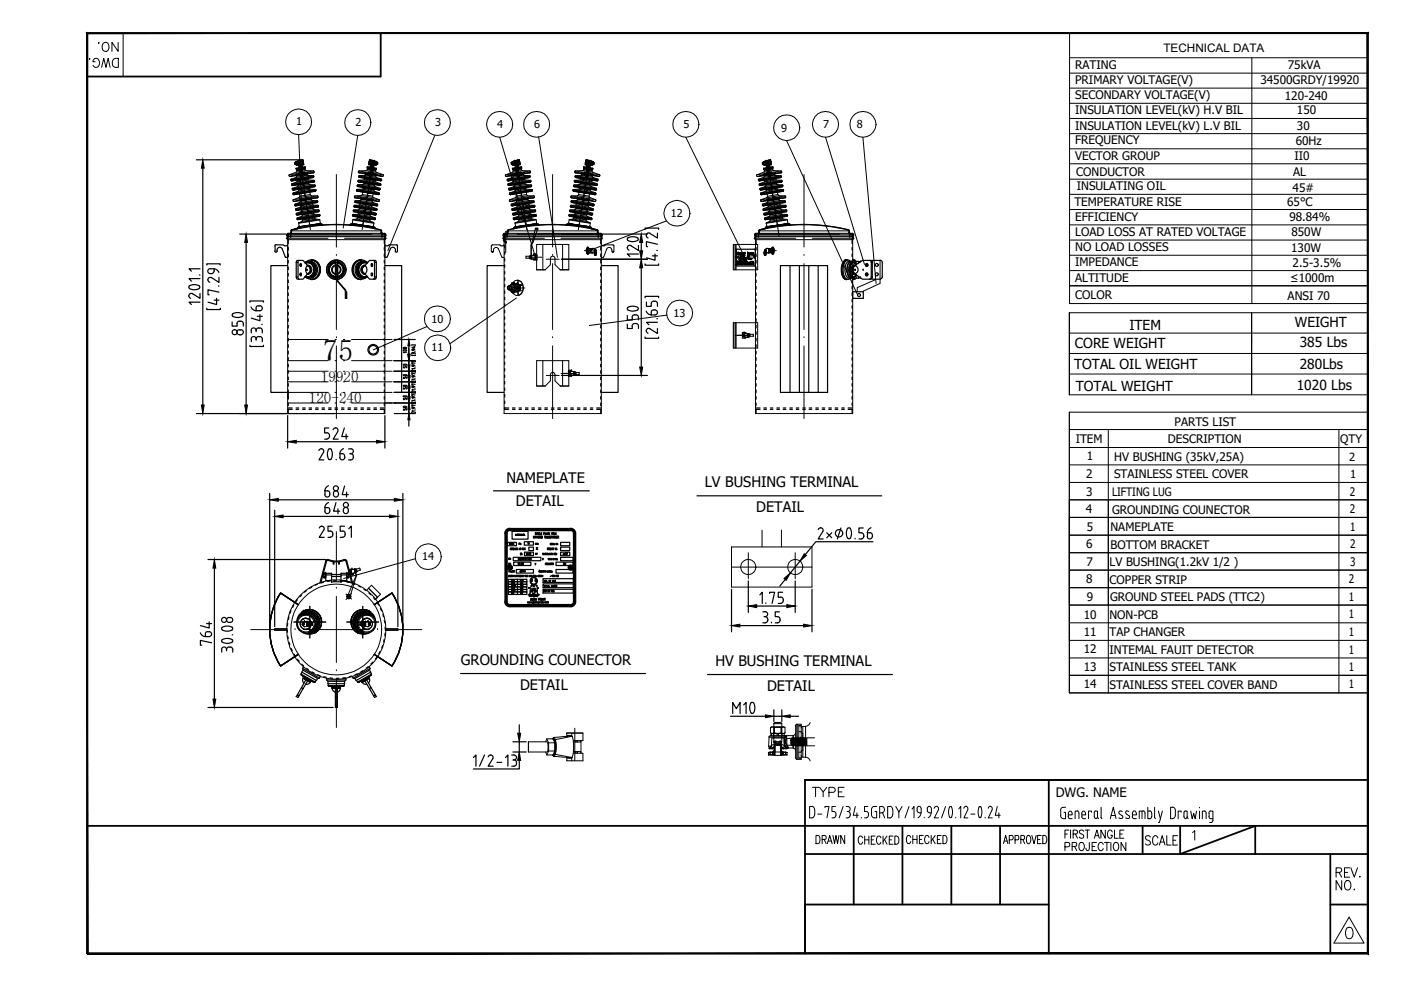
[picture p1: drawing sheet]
<svg xmlns="http://www.w3.org/2000/svg" width="297mm" height="210mm" viewBox="0 0 297 210" stroke-linecap="round" stroke-linejoin="round" font-family="sans-serif">
<defs><g id="words">
<g font-size="8.4">
<text x="137.6" y="55.7" transform="rotate(-90 137.6 55.7)">120</text>
<text x="137.6" y="70.9" transform="rotate(-90 137.6 70.9)">550</text>
<text x="54" y="72.3" transform="rotate(-90 54 72.3)">850</text>
</g>
<text font-size="6.4" x="68.5" y="76.5">75</text>
<g font-size="4.9">
<text x="20.1" y="12">NO.</text>
<text x="18" y="15.5">DWG.</text>
<text x="171.4" y="170">TYPE</text>
<text x="242" y="180.3">SCALE</text>
<text x="282.2" y="189.8">NO.</text>
</g>
<g font-size="4.4">
<text x="87.8" y="76.6" transform="rotate(-90 87.8 76.6)">100</text>
<text x="87.8" y="84" transform="rotate(-90 87.8 84)">50</text>
<text x="87.8" y="81.8" transform="rotate(-90 87.8 81.8)">50</text>
<text x="87.8" y="79.7" transform="rotate(-90 87.8 79.7)">50</text>
<text x="87.8" y="88.5" transform="rotate(-90 87.8 88.5)">50</text>
<text x="87.8" y="86.4" transform="rotate(-90 87.8 86.4)">50</text>
</g>
<g font-size="3.2">
<text x="68.1" y="81">19920</text>
<text x="65.5" y="85.4">120-240</text>
</g>
<g font-size="3.1">
<text x="107.4" y="102.3">NAMEPLATE</text>
<text x="109.4" y="107.2">DETAIL</text>
<text x="149.4" y="103.3">LV BUSHING TERMINAL</text>
<text x="160.3" y="108.6">DETAIL</text>
<text x="112.5" y="118.9">kV</text>
<text x="113.9" y="119.9">V</text>
<text x="118.5" y="118.9">65</text>
<text x="112.5" y="124.5">H2</text>
<text x="97.7" y="141">GROUNDING COUNECTOR</text>
<text x="151.7" y="141.2">HV BUSHING TERMINAL</text>
<text x="110.3" y="146.3">DETAIL</text>
<text x="162.6" y="146.6">DETAIL</text>
</g>
<g font-size="2.9">
<text x="239.5" y="69.9">ITEM</text>
<text x="274.6" y="69.3">WEIGHT</text>
<text x="227.9" y="73.9">CORE WEIGHT</text>
<text x="275.6" y="73.7">385 Lbs</text>
<text x="227.7" y="78.2">TOTAL OIL WEIGHT</text>
<text x="228.1" y="82.9">TOTAL WEIGHT</text>
<text x="274.9" y="82.7">1020 Lbs</text>
<text x="275.6" y="78.2">280Lbs</text>
</g>
<text font-size="2.8" x="223.8" y="168.9">DWG. NAME</text>
<g font-size="2.6">
<text x="157" y="55.4">KV</text>
<text x="157" y="55.7">V</text>
<text x="158" y="56.1" transform="rotate(-90 158 56.1)">H1</text>
<text x="159.1" y="55">L</text>
<text x="159.8" y="56.1" transform="rotate(-90 159.8 56.1)">H1</text>
<text x="113.2" y="116.8" transform="rotate(-90 113.2 116.8)">75</text>
<text x="113.2" y="125.9" transform="rotate(-90 113.2 125.9)">H1</text>
<text x="113.2" y="125.9">H2</text>
<text x="113.9" y="124.5" transform="rotate(-90 113.9 124.5)">H1</text>
<text x="113.2" y="127.4">X1</text>
<text x="114.3" y="127.4" transform="rotate(-90 114.3 127.4)">X2</text>
</g>
<g font-size="2.5">
<text x="246.7" y="10.9">TECHNICAL DATA</text>
<text x="228" y="14.6">RATING</text>
<text x="228" y="17.8">PRIMARY VOLTAGE(V)</text>
<text x="267.2" y="17.8">34500GRDY/19920</text>
<text x="273" y="14.6">75kVA</text>
<text x="228" y="21.1">SECONDARY VOLTAGE(V)</text>
<text x="272.4" y="21.1">120-240</text>
<text x="228" y="24.2">INSULATION LEVEL(kV) H.V BIL</text>
<text x="228" y="27.5">INSULATION LEVEL(kV) L.V BIL</text>
<text x="275" y="24.3">150</text>
<text x="275" y="27.5">30</text>
<text x="228" y="30.6">FREQUENCY</text>
<text x="228" y="33.9">VECTOR GROUP</text>
<text x="274.4" y="34">II0</text>
<text x="274.7" y="30.8">60Hz</text>
<text x="228.2" y="37.3">CONDUCTOR</text>
<text x="228.3" y="40.4">INSULATING OIL</text>
<text x="274.1" y="40.6">45#</text>
<text x="274.2" y="37.3">AL</text>
<text x="227.8" y="43.7">TEMPERATURE RISE</text>
<text x="228" y="46.8">EFFICIENCY</text>
<text x="272.9" y="43.7">65°C</text>
<text x="273.4" y="46.9">98.84%</text>
<text x="228" y="50">LOAD LOSS AT RATED VOLTAGE</text>
<text x="228" y="53.2">NO LOAD LOSSES</text>
<text x="273.8" y="53.4">130W</text>
<text x="273.8" y="50.1">850W</text>
<text x="228" y="56.5">IMPEDANCE</text>
<text x="228" y="59.7">ALTITUDE</text>
<text x="273.5" y="59.8">≤1000m</text>
<text x="274.1" y="56.5">2.5-3.5%</text>
<text x="228" y="63.3">COLOR</text>
<text x="273" y="63.6">ANSI 70</text>
<text x="228.1" y="93.9">ITEM</text>
<text x="247.6" y="94">DESCRIPTION</text>
<text x="249" y="90.3">PARTS LIST</text>
<text x="284.2" y="94">QTY</text>
<text x="230.3" y="101.4">2</text>
<text x="230.4" y="97.6">1</text>
<text x="236.2" y="101.4">STAINLESS STEEL COVER</text>
<text x="236.2" y="97.8">HV BUSHING (35kV,25A)</text>
<text x="230.3" y="105.2">3</text>
<text x="235.8" y="105.2">LIFTING LUG</text>
<text x="286.2" y="105.2">2</text>
<text x="230.2" y="108.8">4</text>
<text x="230.4" y="112.6">5</text>
<text x="235.4" y="112.5">NAMEPLATE</text>
<text x="235.8" y="108.9">GROUNDING COUNECTOR</text>
<text x="286.2" y="108.9">2</text>
<text x="286.2" y="112.5">1</text>
<text x="230.3" y="116.3">6</text>
<text x="230.4" y="119.9">7</text>
<text x="235.4" y="116.4">BOTTOM BRACKET</text>
<text x="286.2" y="119.9">3</text>
<text x="286.2" y="116.1">2</text>
<text x="230.3" y="123.7">8</text>
<text x="235.2" y="120">LV BUSHING(1.2kV 1/2 )</text>
<text x="235.2" y="123.8">COPPER STRIP</text>
<text x="286" y="123.7">2</text>
<text x="229.8" y="131.2">10</text>
<text x="230.4" y="127.4">9</text>
<text x="235.2" y="131.2">NON-PCB</text>
<text x="235.4" y="127.5">GROUND STEEL PADS (TTC2)</text>
<text x="286" y="127.4">1</text>
<text x="286" y="131.1">1</text>
<text x="229.8" y="134.9">11</text>
<text x="235.2" y="134.9">TAP CHANGER</text>
<text x="286" y="134.8">1</text>
<text x="229.8" y="138.5">12</text>
<text x="229.8" y="142.3">13</text>
<text x="235.2" y="138.7">INTEMAL FAUIT DETECTOR</text>
<text x="235.2" y="142.3">STAINLESS STEEL TANK</text>
<text x="286" y="138.6">1</text>
<text x="286" y="142.3">1</text>
<text x="229.8" y="145.9">14</text>
<text x="235.2" y="146.1">STAINLESS STEEL COVER BAND</text>
<text x="286" y="145.9">1</text>
</g>
<g font-size="2.4">
<text x="286.1" y="97.7">2</text>
<text x="286.2" y="101.4">1</text>
</g>
<g font-size="2.3">
<text x="62.8" y="26.6">1</text>
<text x="75.3" y="26.7">2</text>
<text x="92.2" y="26.7">3</text>
<text x="105.4" y="27.1">4</text>
<text x="113.3" y="27.1">6</text>
<text x="144.9" y="27.1">5</text>
<text x="165.6" y="27.9">9</text>
<text x="174.5" y="27.1">7</text>
<text x="181.6" y="27.1">8</text>
<text x="142.2" y="46">12</text>
<text x="91.5" y="68.4">10</text>
<text x="142.8" y="67.2">13</text>
<text x="91.5" y="74.5">11</text>
<text x="89.5" y="118.8">14</text>
</g>
<text font-size=".3" fill="#ff0" x="156.5" y="53.4">POLEMOUNT TYPE ONAN 60HZ,65℃</text>
</g></defs>
<!-- layer: _ -->
<g fill="none" stroke="#000" stroke-width=".21">
<path d="M226.8 12.2h63.2M226.8 15.5h63.2M226.8 18.7h63.2M265.4 12.2v52.2M63.3 28.5l.7 16.8M75.8 28.7l-3 19.7M92.2 28.7l-10 24.4M105.9 29.1l7.6 25.4M114.2 29l4 25.5M145.4 29.1l12.5 25.4M166.8 29.8l15 32.8M175 29.1l8.3 27"/>
<path d="M183 29.1l2.7 31M226.8 28.3h63.2M226.8 31.6h63.2M226.8 34.7h63.2M226.8 38h63.2M226.8 21.9h63.2M226.8 25.1h63.2M141.3 46.8l-16.4 6.3M226.8 47.7h63.2M226.8 50.9h63.2M226.8 54.1h63.2M226.8 57.4h63.2"/>
<path d="M226.8 44.4h63.2M226.8 41.2h63.2M90.5 69.2l-11.4 5M109.5 63.2l-14.1 9.7M141.4 66.8l-16.4 2.2M226.7 78.8v-6.7v6.7M226.7 66.3v5.8v-5.8M226.7 64.4h63.3M226.7 70.6h63.3M226.7 66.3h63.1M226.7 74.9h63.3M226.7 79.3h63.3"/>
<path d="M226.8 60.6h63.2M265.4 78.8v-6.7v6.7M265.4 66.3v5.8v-5.8M290 74.5v7.6M226.7 91.1h63.3v3.8h-63.3zM226.7 83.7v-4.9v4.9M226.7 87.4v59.5v-37.2h63.3M226.7 87.4h63.3v3.7M226.7 83.7h63.3M226.7 94.9v40.9h63.3M226.7 98.6h63.3M226.7 87.4v3.7"/>
<path d="M235 91.1v37.2M265.4 83.7v-4.9v4.9M283.9 91.1v55.8M290 94.9v33.4h-63.3h63.3M88.1 118.5l-15.2 4.2M226.7 106h63.3v3.7h-63.3zM226.7 113.5h63.3M226.7 117.2h63.3M226.7 102.3h63.3M226.7 106h63.3M235 106v40.9M290 113.4v26.1h-63.3"/>
<path d="M226.7 120.9h63.3M226.7 124.6h63.3M226.7 132.1h63.3M226.7 143.2h63.3M226.7 146.9h63.3"/>
<circle cx="63.3" cy="25.9" r="2.74"/>
<circle cx="75.9" cy="26" r="2.74"/>
<circle cx="92.7" cy="26" r="2.74"/>
<circle cx="106" cy="26.4" r="2.74"/>
<circle cx="113.8" cy="26.4" r="2.74"/>
<circle cx="145.5" cy="26.4" r="2.74"/>
<circle cx="166.8" cy="27.1" r="2.75"/>
<circle cx="175" cy="26.4" r="2.74"/>
<circle cx="183" cy="26.4" r="2.75"/>
<circle cx="143.5" cy="45.3" r="2.74"/>
<circle cx="92.7" cy="67.6" r="2.74"/>
<circle cx="92.8" cy="73.8" r="2.74"/>
<circle cx="144.1" cy="66.4" r="2.76"/>
<circle cx="90.8" cy="118.1" r="2.74"/>
</g>
<!-- layer: 1 -->
<g fill="none" stroke="#000" stroke-width=".38">
<path d="M80.7 7v9.2h-62.2M18.5 175.1h271.5M181 175.1v16.7M191.3 175.1v16.7M201.7 175.1v16.7M212 175.1v16.7M222.4 165.4v36.8M290 165.4h-119.3v36.8M170.7 191.8h51.7M170.7 181.1h119.3M250.2 181.1l15.9-6v6M282.1 191.8h7.9"/>
<path d="M282.1 181.1v21.1"/>
</g>
<path d="M18.5 202v.3l271.4-.3zM18.5 202.3l271.4-.3 .2 .3zM289.9 7.1v194.9l.2 .3zM289.9 7.1l.2-.2v195.4zM18.6 7.1h271.3l.2-.2zM18.4 6.9h271.7l-271.5 .2zM18.4 6.9l.2 195.3v-195.1zM18.4 6.9l.2 195.3h-.2z" fill="#000" stroke="#000" stroke-width=".21"/>
<!-- layer: 2 -->
<g fill="none" stroke="#000" stroke-width=".21">
<path d="M26.1 7v9.2M173 177.1h.4a1.08 1.08 0 0 1 0 1.8h-.4zM174.3 178l.8-.1v-.7l-.8-.1v1.8M174.7 178l.5 .9M175.4 178.9l.5-1.8 .5 1.8M175.6 178.3h.7M176.6 177.1l.3 1.8 .3-1.8 .4 1.8 .3-1.8M179.1 177.1v1.8l-.8-1.8v1.8M182.9 177.6a.48 .48 0 0 0-.6-.3 .48 .48 0 0 0-.3 .6v.4a.49 .49 0 0 0 .3 .7 .49 .49 0 0 0 .6-.4M183.3 177.3v1.7M183.3 178.1h.9M184.2 177.3v1.7"/>
<path d="M184.7 178.1h.5M185.5 177.3h-.8v1.7h.8M186.8 177.6a.48 .48 0 0 0-.6-.3 .48 .48 0 0 0-.4 .6l.1 .7a.42 .42 0 0 0 .2 .4 .42 .42 0 0 0 .5-.1l.2-.3M187.2 177.3v1.7M187.5 178l.6 1M188.1 177.3l-.9 1.1M188.5 178.1h.5M189.3 177.3h-.8v1.7h.8M189.7 177.3a.88 .88 0 0 1 .9 .5 .88 .88 0 0 1-.2 .9l-.3 .3h-.4zM193.1 177.6a.49 .49 0 0 0-.6-.5 .49 .49 0 0 0-.3 .7v.4a.48 .48 0 0 0 .3 .7 .48 .48 0 0 0 .6-.5M193.5 177.1v1.8M193.5 178h.9"/>
<path d="M194.4 177.1v1.8M194.9 178h.5M195.7 177.1h-.8v1.8h.8M197 177.6a.42 .42 0 0 0-.3-.4 .42 .42 0 0 0-.4 0 1.17 1.17 0 0 0 .1 1.7 .45 .45 0 0 0 .6-.5M197.4 177.1v1.8M197.7 177.9l.6 1M198.3 177.1l-.9 1.2M198.7 178h.5M199.5 177.1h-.8v1.8h.8M199.9 177.1a.92 .92 0 0 1 .9 .6 .92 .92 0 0 1-.3 1.1l-.6 .1zM212.8 178.9l.4-1.8 .5 1.8M212.9 178.3h.6"/>
<path d="M214 178.1l.7-.1 .1-.3-.1-.5-.7-.1v1.8M215.2 178.1l.7-.1v-.8l-.7-.1v1.8M216.4 178l.8-.1v-.7l-.8-.1v1.8M216.9 178l.3 .9M217.8 177.2l.2-.1a.92 .92 0 0 1 .6 .9 .92 .92 0 0 1-.6 .9 1.29 1.29 0 0 1-.2-1.7zM218.8 177.1l.4 1.8 .5-1.8M220 178h.5M220.8 177.1h-.8v1.8h.8M221.1 177.1h.4a1.08 1.08 0 0 1 0 1.8h-.4zM225.8 179.5h.6a.47 .47 0 0 0 .4-.4 .47 .47 0 0 0-.4-.5h-.6v1.8M225.8 176.8h.5M226.6 176h-.8v1.7"/>
<path d="M227 176v1.7M227.3 179.5l.9-.1v-.6l-.2-.2h-.7v1.8M227.5 176.8h.8l.2-.3-.2-.4-.8-.1v1.7M227.8 179.5l.5 .9M228 176.8l.5 .9M229 178.7a.81 .81 0 0 1 .9 .4 .81 .81 0 0 1-.2 1l-.2 .3a.93 .93 0 0 1-.8-.7 .93 .93 0 0 1 .3-1zM229.8 176.2a.46 .46 0 0 0-.6-.2 .46 .46 0 0 0-.3 .6l.8 .5a.48 .48 0 0 1-.2 .7 .48 .48 0 0 1-.7-.3M230.1 176h.9M230.5 176v1.7M231 178.6l-.2 1.7h-.4l-.2-.5M231.5 179.5h.6M232 177.7l.6-1.7 .5 1.7"/>
<path d="M232.2 177.2h.7M232.5 178.6h-1v1.8h1M233.9 179a.56 .56 0 0 0-.7-.4 .56 .56 0 0 0-.4 .7v.4a.56 .56 0 0 0 .5 .7 .56 .56 0 0 0 .6-.5M234.2 178.6h1M234.3 176v1.7l-.9-1.7v1.7M234.7 178.6v1.8M235.5 178.6v1.8M235.8 176.4a.52 .52 0 0 0-.6-.4 .52 .52 0 0 0-.4 .7v.4a.52 .52 0 0 0 .5 .6 .52 .52 0 0 0 .5-.6h-.3M236.3 176v1.7h.8M236.3 178.7l.2-.1a.93 .93 0 0 1 .7 .7 .93 .93 0 0 1-.3 1 .81 .81 0 0 1-.9-.4 .81 .81 0 0 1 .2-1zM237.4 176.8h.5M238.3 176h-.9v1.7h.9"/>
<path d="M238.7 178.6v1.8l-1-1.8v1.8M252.8 176.5l.5-.4v2M283.3 185l1-.2 .2-.2-.2-.5-1-.1v2M285.6 196.7a.75 .75 0 0 1 1.2 .4 1.94 1.94 0 0 1-.3 1.8 .75 .75 0 0 1-1.1-.3 1.91 1.91 0 0 1 .2-1.9zM286 194.5l3.2 5.5h-6.4zM286.2 184h-1.1v2M286.4 184l.7 2 .7-2"/>
</g>
<!-- layer: 1 -->
<g fill="none" stroke="#000" stroke-width=".21">
<path d="M172.2 171h-.6v2.4h.5a.67 .67 0 0 0 .6-.7M172.7 171.7v1M173.4 172.6h.8M174.9 171.3v-.3h.9l-.5 2.4M176.4 173.4h.4M176.8 172.1a.7 .7 0 0 1 .4 .6 .7 .7 0 0 1-.4 .7M177.2 171h-.8v1.1h.4M178.8 171l-.9 2.4M179.4 173.4h.4M179.6 172.1h.2M179.8 171a.54 .54 0 0 1 .4 .5 .54 .54 0 0 1-.4 .6M179.8 172.1h.2l.2 .5"/>
<path d="M180.2 172.8l-.2 .5-.2 .1M180.3 172.6v.3M181.3 171l-.4 1.9h1.1M181.7 172.4v1M182.6 173.3v.1M183.3 173.4h.4M184 171h-.7v1.1a.69 .69 0 0 1 .8 .4 .69 .69 0 0 1-.4 .9M184.8 172.7a.6 .6 0 0 0 .5 .7M184.8 171.7v1M185.5 172.1h.4v1.3h-.6M185.9 171h-.6a.6 .6 0 0 0-.5 .7M186.5 172.4h.5"/>
<path d="M187 172.3a.67 .67 0 0 0 .5-.6 .67 .67 0 0 0-.5-.7h-.5v2.4M187.1 172.4l.5 1M188.7 171a.67 .67 0 0 1 .6 .7M188.7 171h-.5v2.4h.5a.67 .67 0 0 0 .6-.7v-1M189.9 171l.7 1.2 .6-1.2M190.6 172.2v1.2M192.7 171l-.8 2.4M193.4 171.5l.4-.5v2.4M194.4 171.5l.2-.5h.3h.2l.2 .5M194.4 171.8l.2 .4 .3 .1M194.5 171.5v.3M194.9 172.4h.4"/>
<path d="M195.3 172.2a1.22 1.22 0 0 1-.7 1.2M195.3 171.5v.8M195.9 173.3v.1M196.6 171.5l.2-.5h.2h.3l.2 .5M196.6 171.8l.2 .4 .2 .1M196.6 171.5v.3M197 172.4h.5M197.4 172.2a1.22 1.22 0 0 1-.6 1.2M197.5 171.5v.8M198.5 171l-.4 .4M198.5 171l.3 .1 .2 .5-.9 1.8h.9M200.5 171l-.9 2.4"/>
<path d="M201.3 171.1l-.2 .8 .1 .9 .2 .5 .4-.1M201.3 171.1l.3-.1 .2 .1M201.7 171.1l.2 .8-.2 1.3M202.6 173.3v.1M203.3 171.5l.4-.5v2.4M204.3 171.4a.47 .47 0 0 1 .7-.4 .47 .47 0 0 1 .2 .8l-.8 1.6h.8M205.9 172.6h.8M207.6 171.1l.2-.1 .2 .1M207.6 171.1l-.2 1.3a.81 .81 0 0 0 .4 1l.2-.2 .2-.8-.2-1.3M208.9 173.3v.1M209.5 171.4a.47 .47 0 0 1 .7-.4 .47 .47 0 0 1 .1 .8l-.8 1.6h.9M211.4 171l-.4 1.9h1.1"/>
<path d="M211.8 172.4v1M224.9 172.9a.6 .6 0 0 0 .5 .6M224.9 171.8v1.1M225.4 171.2a.6 .6 0 0 0-.5 .6M225.4 171.2h.5M225.6 172.2h.3v1.4h-.5M226.5 173.1l.3 .4M226.5 172.5l.1-.3 .3-.2 .4 .2v.3M226.5 172.5v.7M226.8 173.6h.5M227.3 172.5v.3h-.8M228 173.6v-1.6h.6l.1 .2 .1 1.4"/>
<path d="M229.3 173.1l.4 .4M229.3 172.5l.1-.3 .4-.2 .3 .2 .1 .3M229.4 172.5v.7M229.7 173.6h.5M230.2 172.5v.3h-.8M231.4 172.2v-.2h-.6v1.6M232 173.1l.3 .4M232 172.4v.8M232.3 171.9l-.3 .4M232.4 172h.3v1.2M232.4 173.6h.1M232.7 173.1l-.3 .4"/>
<path d="M232.7 173.2l.2 .4M233.5 171.2v2.1l.1 .3M235.4 173.6l.6-2.4 .6 2.4M235.6 172.9h.9M237.5 172l-.3 .4 .7 .5M237.5 171.9l.4 .2M237.9 172.9l.2 .4a.52 .52 0 0 1-.9 .1M238.8 172.6l.5 .3M239.3 172.1l-.5-.1v.5M239.4 172.9l.1 .4a.52 .52 0 0 1-.9 .1M240.1 173.1l.3 .4M240.4 173.6h.5"/>
<path d="M240.9 172.5l-.2-.5h-.4l-.2 .5v.7M240.9 172.5v.3h-.8M242.1 172v1.6M242.4 171.9l.3 .3 .1 1.4M242.4 172h-.9v1.6M243.4 171.2v2.4l.6-.1 .2-.4M243.4 172h.6l.2 .4M244.2 172.4v.7M244.8 171.2v2.1l.2 .2M245.6 172l.4 1.6M246.5 172l-.7 2.4h-.2M248.6 171.1a.67 .67 0 0 1 .6 .8"/>
<path d="M248.7 171.2h-.5v2.4h.5M249.2 171.9v.9a.67 .67 0 0 1-.6 .7M250.4 172.2v-.2h-.6v1.6M251 172.3l.2-.3h.5v1.2M251 173.1l.3 .4M251 172.4v.8M251.4 173.6h.1M251.7 173.1l-.3 .4M251.7 173.2l.2 .4M252.5 172l.3 1.6 .3-1.1 .3 1.1 .3-1.6M254.3 171.2v.1M254.3 172v1.6"/>
<path d="M254.9 173.6v-1.6h.6l.2 .2v1.4M256.7 171.9l-.2 .1-.2 .4 .1 .9 .3 .3M256.7 172h.5v1.9l-.2 .4-.6 .1M256.7 173.6h.5"/>
</g>
<path d="M226.8 64.4v-57.4h63.2v57.4" fill="none" stroke="#000" stroke-width=".21"/>
<!-- layer: PDF_Visible (ANSI) -->
<g fill="none" stroke="#000" stroke-width=".21">
<path d="M109.7 59.4a1.71 1.71 0 0 1 1.3 1.4 1.71 1.71 0 0 1-.9 1.8l-.4 .1M109.7 59.8v.2M109.8 60h-.1M111.5 54.3l.9 .1-.1 .4h-.8M112.3 54.8l.3 .1M112.3 54.3l.3-.1 .1 .2M112.3 54.2l.1 .2h.3v.3M112.4 54.4v.3h.3l-.1 .2M112.4 54.7l-.1 .2M112.6 54.2h.1M112.6 54.2v.7zM112.6 54.2l.1 .1-.1 .6"/>
<path d="M112.6 54.9l.6 .1M112.7 54.8l-.1 .1M113.2 55v.1h.2v-.1M113.2 54.1v-.2h.2v.2M113.2 55h.1M113.2 53.9h.1M113.2 54.1h.1M113.2 54.1h-.6M113.2 54v.1M113.4 54.1l-.7 .1v.6l.7 .2M113.4 53.9h.5v.4h-.5M113.4 55h.1"/>
<path d="M113.4 54.1v.9M113.4 54.1h.1M113.4 54.8h.5v.3h-.5M113.4 54.8h.4M113.4 54.3h.4M113.5 54.3h.1M113.5 54.8h.1M113.6 54.3h.1M113.6 54.8h.1M113.7 54.3h.1M113.7 54.8h.1M113.8 54.3v.5"/>
<path d="M107.7 60.8v.5h.4l-.1-.5M107.7 60.8h.1M107.9 60.7a.38 .38 0 0 0-.3 .3 .38 .38 0 0 0 .3 .4M107.9 60.7h-.2h.3l-.1 .6M108 61.4l.5 .4 .1 .3 .5-.1M108.1 60.6h.4a.41 .41 0 0 1 .3 .4 .41 .41 0 0 1-.3 .4h-.4M108.2 60.6h-.3a.42 .42 0 0 0-.3 .4 .42 .42 0 0 0 .3 .4h.3M108.3 61.7l.2 .2M108.5 60.2l-.2 .1M108.5 60.3l-.5 .3M108.5 60.3h.1M108.7 60a1.2 1.2 0 0 1 1.4-.5 1.2 1.2 0 0 1 .8 1.3 1.42 1.42 0 0 1-1.6 1.8l-.6-.5"/>
<path d="M109.1 60l.5 .3 .2 .7M109.1 60h.1M109.1 60h-.5l-.1 .3M109.1 62h.1M109.2 61.1h.6M109.2 61h.6v.1M109.5 61.8h.1M109.5 60.3h.1M109.8 61.1h.1M109.8 61h.1M109.8 61.1l-.2 .6-.5 .3M110.4 61.5v.2"/>
<path d="M110.4 60.3v.3M120.6 78.9v.5M120.6 79.3h.3M120.6 79h.3M120.7 78.9v.1M120.7 79.3v.1M120.8 78.9v.1M120.8 79.3v.1M120.9 79.4h-.4v.4h.5M120.9 79.6l.1 .2h.2v-.2M120.9 78.7v.9M120.9 78.7h.1"/>
<path d="M121 78.6h-.5v.3h.4M121.1 78.7h.1M121.2 78.7v-.1h-.2v.1l.7 .1v.7l-.7 .1M121.2 79.6h-.1M121.2 78.6h.1M121.2 78.7h.1M121.2 79.6h.1M121.2 78.7l.5 .1M121.7 78.8h.1M121.7 79.5h.1M121.7 79.6h-.5M121.8 78.8l-.1 .7z"/>
<path d="M121.8 78.8l-.1 .2 .1 .5M121.9 79v.3h-.2l.1 .2M121.9 79.3l.1 .2M122 78.8l-.1 .2h-.2v.3M122.1 79.4l-.3 .1M122.1 79l-.3-.2-.1 .2M122.8 79h-.8v.4h.8M157.5 70.8v.6M157.5 70.8l.3 .1M157.6 70.8h.1M157.6 71.4h.1M157.7 70.8v.1"/>
<path d="M157.7 71.3v.1M157.8 71.4h-.4v.3h.5M157.8 71.3l-.3 .1M157.9 70.7l-.1 .7 .1 .3h.2v-.1M157.9 70.7v-.2h.2v.2M157.9 70.5h-.5v.3h.4M157.9 70.7l.7 .1v.6l-.7 .2M158.1 70.6v.1M158.1 71.6h.1M158.1 71.7h.1M158.1 70.7h.1M158.1 70.7h.6"/>
<path d="M158.6 70.8h.1l-.1 .2 .1 .4h-.1M158.6 70.8l.1 .7zM158.7 71.5l-.6 .1M158.9 70.9v.4h-.3l.1 .1M158.9 71.3v.1M158.9 70.8v.1h-.3v.4M159 71.3l-.3 .1M159 70.9l-.3-.1-.1 .1M159.7 70.9h-.8v.1v.3h.8M74.3 121.1h.1M74.4 121v.1M74.4 120.7l-.5 .1 .2 .3 .4-.1"/>
<path d="M74.4 121.5l.1 .1M74.5 120.8l.2 .8M74.5 120.8h.1M74.5 121l-.3 .2 .1 .4 .3-.1M74.5 120.8l.7-.1 .1 .6-.6 .3 .1 .2 .1-.2M74.6 121.5l-.4 .1 .1 .3 .5-.1M74.6 120.7h.1M74.6 120.6h.1M74.7 120.7l-.1-.1-.2 .1 .1 .1M74.7 120.7h.1M74.7 120.7l.5-.1v.4l.3 .3M74.9 121.6h.1"/>
<path d="M75 121.7h.1M75.2 120.8l.1 .4 .3-.1 .1 .1M75.2 120.7l.3 .6zM75.3 120.7h-.1M75.3 120.7l.2-.1 .1 .1M75.3 120.7l-.1 .1 .3-.1 .1 .4M75.3 121.3h.2M75.4 121.4l-.5 .2M75.5 120.6v.1M75.7 121.1l-.2 .2-.2-.1M76.3 120.5l-.8 .2v.1l.1 .3 .8-.2M112 157.3h3.9a2.38 2.38 0 0 1 0 2.1h-3.9"/>
<path d="M115.7 159.4l.2 .7h1.3M115.7 157.3l.2-.7h1.3l.4 .9M115.9 156.6l.4 .9h1.3v1.7M116.3 157.5v1.7h1.3l-.4 .9M116.3 159.2l-.4 .9M117.2 156.6a3.7 3.7 0 0 1 .2 3.3l-.2 .2M117.3 156.6h.1a3.9 3.9 0 0 1 .3 3.1l-.2 .4h-.2M117.8 156.8l-.3-.4-.4 .2h.3a4 4 0 0 1 0 3.5h-.2l.3 .3 .3-.5M120.1 156.1h.1M120.2 155.4h1v.8v-.3l-.1 .2-3.3 .7 .1 .9-.1 2.2 3.3 .7 .1 .2v-.3M120.2 155.4v.7M120.2 156.1l-2.8 .3"/>
<path d="M120.2 155.4h3.4M120.3 155.9l-.1 .2M121.2 156.2l.2-.1a9.7 9.7 0 0 1 0 4.4h-.2v.8h-1v-.7M121.2 155.4h2.4v1.6h-2M121.6 159.7h2v1.6h-2.4M121.6 159.4h1.5v.3M122 157v.3M122 159.4v.3M122.3 157v.3M122.3 159.4v.3M122.4 157v.3M122.4 159.4v.3"/>
<path d="M123.1 157v.3h-1.5M123.2 157v2.7M117.4 160.4l2.8 .2M120.1 160.6h.1M120.2 160.6l.1 .2"/>
<circle cx="110.4" cy="60.4" r=".11"/>
</g>
<!-- layer: PDF_Visible Narrow (ANSI) -->
<g fill="none" stroke="#000" stroke-width=".21">
<path d="M113.2 54.1h.2M113.2 55h.2M113.2 54h.2M107.9 60.6a.42 .42 0 0 1 .2 .4 .42 .42 0 0 1-.2 .4M108.1 60.6a.61 .61 0 0 1 .9 .2 .61 .61 0 0 1-.3 .9h-.3l-.3-.3M108.1 60.6a.4 .4 0 0 1 .4 .4 .4 .4 0 0 1-.4 .4M108.2 60.6l.3 .4-.1 .3-.2 .1M108.2 60.6a.42 .42 0 0 1 .3 .4 .42 .42 0 0 1-.3 .4M108.4 61.8h.1M108.5 61h.1M108.5 61.8h.1M108.5 61.8l.1 .3"/>
<path d="M108.5 60.3h.1M108.5 60.1h.1M108.5 60.3h-.1M108.5 61.9h.1M108.6 61.8v.1M108.6 61.9l.1 .1M108.6 60.3v-.2v.2M108.6 61.8h.1M108.6 60.3l.4 .2 .1 .5M108.6 61.8l.1 .2h.4M108.6 60l-.1 .3M108.7 61.8h.1h-.2"/>
<path d="M108.7 60.3h.1M108.7 60l-.1 .1M108.7 61.8l.2 .2zM108.8 60.3l.3 .1 .2 .6M108.8 60.2l.5 .4 .1 .5h.4M108.8 60.2h.1M108.9 60l.5 .4 .1 .6M108.9 60l-.1 .3M108.9 60h.2l-.5 .1M108.9 62h.2M109.1 61.1l-.1 .5-.4 .2M109.1 61v.1"/>
<path d="M109.1 61.1h.7M109.1 61h.1M109.1 60.1l-.5 .2M109.2 61.1h.1M109.2 61h.1M109.3 61.1l-.2 .6-.3 .1M109.3 61.1h.1M109.4 61.1l-.1 .4-.5 .4M109.4 61.1h.1M109.5 60.2a.87 .87 0 0 1 .8 .6 .87 .87 0 0 1-.3 1h-.5a.79 .79 0 0 0 .8-.8 .79 .79 0 0 0-.8-.7M109.5 60.3a.74 .74 0 0 1 .7 .7 .74 .74 0 0 1-.7 .8M109.5 61.1l-.1 .5-.5 .4"/>
<path d="M109.5 61.1h.1M109.5 61h.3M109.6 61h-.4l-.1 .1M109.6 60.3a.77 .77 0 0 1 .5 .7 .77 .77 0 0 1-.5 .8M109.8 61h-.6l.2 .1M110.4 60.4l.1 .1M110.5 61.6l-.1 .1M121 78.7h.1M121 79.6h.1M121 78.7h.2M121 79.6h.2M157.9 70.6h.2"/>
<path d="M157.9 70.7h.2M157.9 71.6h.2M74.6 120.7l-.1 .1 .2-.1M74.9 121.6l-.2 .1M74.9 121.6h-.2M120.2 156.1h.9M120.3 155.9h.9M120.2 160.6h.9M120.3 160.8h.9"/>
</g>
<!-- layer: CORE -->
<path d="M111.5 54.3v.5M122.8 79v.4M159.7 70.9v.4M76.3 120.5l.1 .4M112 157.3v2.1" fill="none" stroke="#000" stroke-width=".25"/>
<g fill="none" stroke="#000" stroke-width=".21">
<path d="M61.3 37.2v.1M61.3 37.3l.2 .1M61.3 37l-.1 .2M61.4 37.1l1.4-.6 2.1-.3 1.6 .1zM61.7 38.2l.1 .2M61.7 38l-.1 .1M61.8 39.2l.2 .1M61.8 38.4h.1M61.9 38.9l-.1 .2M62 39.3h.1M62 39.9l-.1 .2M62 39.9l1.1-.3 2.5-.5 1.1 .1z"/>
<path d="M62.5 34.6v.3M62.5 34.8l.1 .1M62.5 34.4v.1M62.7 37h.1M62.7 37l-1.2 .4M62.7 37l.2 .1M62.7 34.2l.2 .9M62.7 34.4l-.2 .1 .1 .4M62.7 34.4l.1 .1M62.8 34.9h-.2M62.8 35.7l2-.3v.3l-2 .3zM62.8 34.5v.3"/>
<path d="M62.8 34.8v.1M62.8 35.6l-.1 .1M62.9 38h.1M62.9 38l.1 .1M62.9 38l-1.1 .4M62.9 37.3l-.2 .3M62.9 36l.1 .2M63 36.2l-.2 .3M63 35.9l-.1 .1M63 34.2l.1 .8M63 34.2h-.3l.1 .7M63 39h.1"/>
<path d="M63 39l.2 .1M63 34.2l.1 .1M63 38.1l.1 .2M63 39l-1 .3M63.1 38.3l-.2 .3M63.1 34.2h.1M63.1 34.4h-.3M63.1 34.2v.3M63.1 34.4v.1M63.1 34.3h.2M63.1 34.4l-.3 .1M63.1 34.5v.1"/>
<path d="M63.1 34.6h.1M63.1 34.6l.1 .3M63.1 34.5l.1 .1M63.1 34.7v.1M63.1 34.4h.1M63.1 34.8l-.3 .1 .1 .2 .2-.1M63.1 40l.2 .1M63.1 34.8h-.3M63.1 40l-.9 .3M63.2 39.3l-.2 .2M63.2 34.9l.1 .1M63.2 34.2l.1 .8"/>
<path d="M63.2 34.2h.1M63.2 34.9l-.1 .1M63.2 39.1v.2M63.2 34.1l-.1 .1M63.2 34.1l.1 .9M63.2 34.1l.2 .9M63.3 35h.1M63.3 35l.1 .4 .7-.1-.1-.2M63.4 35.4l-.2 .2M63.4 34.9v.1M63.4 36.7l-.1 .2h.1M63.4 35h.1"/>
<path d="M63.4 36.7v.2M63.4 34.8l-.3 .1M63.4 35l.3-.1 .3 .2M63.5 34l2.2 13.8M63.5 35.1l.1 .6M63.5 35.4h.1M63.5 35.5h.1M63.5 34.4l.1 .2M63.5 34.3h.1M63.5 35.5h.4M63.5 35.7h.1M63.5 34.3l-.8 .1"/>
<path d="M63.5 35.5l.1 .1M63.5 35.6l.1 .1M63.6 34.3v.4M63.6 34.6l.1 .1M63.6 34.3h.1M63.6 34.3l-.1 .1M63.6 34.6v.1M63.6 35.9h.4M63.6 35.8h.1M63.6 35.6h.3l-.3 .1M63.6 35.4l.3 .1M63.6 35.5h.3"/>
<path d="M63.6 34.3h-.1M63.6 35.4h.1M63.6 35.5h.1M63.6 35.6h.1M63.6 35.4l-.1 .1M63.6 36h.1M63.6 35.3h.3M63.6 35.3h.1M63.6 35.3l-.1 .1M63.6 35.4h-.1M63.6 35.6h-.1M63.6 35.7v.1"/>
<path d="M63.6 35.9h.1M63.6 34.7l.8-.1v.3M63.6 34.3l.1 .4M63.6 34.7h.1M63.6 36.1h.1M63.6 35.8h.4l-.3 .1M63.6 35.7h.4l-.4 .1M63.6 35.7h.4M63.6 35.6h.3M63.6 35.3l.3 .1h-.3M63.6 35.7h.1M63.6 35.8v.1"/>
<path d="M63.6 34.7l-.8 .2M63.6 35.7h-.1M63.6 36.1l.1 .1M63.7 35.3h-.1M63.7 36h.3l-.2 .1M63.7 36h.3h-.3M63.7 35.9h.3M63.7 36l.3 .1M63.7 36h.3zM63.7 35.9h.1M63.7 36h.1M63.7 36.6v.2"/>
<path d="M63.7 35.9l-.1 .1M63.7 36l-.1 .1M63.7 34.7h-.1M63.7 34.3h.1M63.7 34.7l.7-.1zM63.7 34.1l.2-.1-.1 .3a.27 .27 0 0 0 0 .2 .27 .27 0 0 0 .2 .2l-.1 .2-.2-.2zM63.7 34h.2M63.7 34l-.5 .1M63.7 34l.1 .1M63.7 34.3l.1 .3M63.8 34.1l-.5 .1 .1 .7 .6-.1M63.8 34.1h.1"/>
<path d="M63.8 34.6l-.1 .1M63.8 36.1h.1M63.8 36.1h.2M63.9 35.4h-.3M63.9 35.3l-.3 .1h.3M63.9 35.3h-.3M63.9 35.4h.1M63.9 35.3h.1M63.9 37h.2M63.9 34v.2M63.9 34.9l.1 .1M63.9 35l-.4 .1"/>
<path d="M63.9 35l.1 .7M63.9 35l-.2-.1-.2 .2M63.9 37l.1 .6M63.9 35.5h.1M63.9 34.2h.1M63.9 34h.1M63.9 35.6l-.3 .1M63.9 35.5l-.3 .1M63.9 35.4l-.3 .1M63.9 35.6h.1M63.9 35.6l.1 .1M64 35.8l-.4 .1"/>
<path d="M64 35.5l-.5 .1M64 35.4l-.4 .1M64 35.4l-.5 .1M64 35.4h.1M64 35.4h-.5M64 35.3l-.5 .1M64 35.9l-.3 .1M64 35.7l-.4 .1M64 35.8l-.3 .1M64 35.7l-.4 .1h.4M64 35.8h.1M64 35.7h.1"/>
<path d="M64 37.6h.1M64 36.7l1.8 12M64 35.8v.1M64 35.7v.1M64 35.5l-.1 .1M64 35.3l-.1 .1M64 35h.1M64 35v.1M64 34.7v.2l-.6 .1M64 34.7v.1M64 35.8h-.4M64 35.7h-.4"/>
<path d="M64 35.6l-.4 .1M64 35.6h-.5M64 36h-.3M64 36h.1M64 35.1h.1M64 34.8h.1M64 34.8v.1M64 36.1h.1M64 35.6h-.1M64 34.9v.1M64 34.9l-.6 .1M64 34.9h.1"/>
<path d="M64 36l-.2 .1M64 36l-.4 .1M64 35.9l-.4 .1M64 36v.1M64 35.9v.1M64 35.9h.1M64 35.3l.2 .1M64.1 34.2h.1M64.1 34.6h.1zM64.1 34.2l-.1 .1M64.1 37h-.1M64.1 33.9v.3"/>
<path d="M64.1 37l.1 .5M64.1 33.9h.1M64.1 34.1h.1v.1M64.1 34.6l.1 .3M64.1 34.1h.1M64.1 34.1v.1M64.1 34.2v.1M64.1 36.5v-.4l-.5 .1 .1 .4M64.1 34.3l.1 .3M64.1 34.3h-.4M64.2 34.6l.1 .1M64.2 34.6v.1"/>
<path d="M64.2 34.6h.1M64.2 37.5h.1M64.2 34.2h.1M64.2 36.5v1l-.3 .1-.2-.8M64.2 37.5l-.2 .1M64.2 34.6h-.4M64.2 34.7h.1M64.2 34h-.1M64.2 34.9h.2M64.2 34.6v.3M64.2 34.9h.1M64.2 33.9v.3"/>
<path d="M64.2 33.9h-.1v.3M64.2 33.9l.1 .3M64.2 37.6l-.3 .1M64.3 34.2l-.7 .1M64.3 34.7l.1 .2M64.3 34.2l.1 .3M64.3 34.2h.1M64.3 35.7l-1 .3-.1-.2M64.3 35.6l.1 .1M64.4 36.5l-1 .2M64.4 36.5l.1 .2M64.4 36.5h.1v.2"/>
<path d="M64.4 36.8l-.4 .1v.4l.5-.1M64.4 36.8l.1 .4M64.4 36.8h.2l.1 .4h-.2M64.5 36.7l-1.1 .2M64.6 35.4l-1.7 .3M64.6 35.3l.2 .1M64.7 35.5v.2h-.2M64.7 35.5v.2M64.7 35.5l-1.8 .3v.2v-.2M64.7 36v-.2l-1.8 .2M64.7 36l-1.7 .2M64.7 35.9l.2 .3"/>
<path d="M65.1 36.8v.2M65.1 37l-2.2 .4v-.3M65.1 36.8l-2.2 .3M65.1 37l.2 .2M65.2 36.6l-.1 .2M65.2 36.6h1.3M65.2 36.6l-2.5 .4M65.2 37.8l.1 .2-2.2 .3M65.2 37.8h.1M65.2 37.8l-2.2 .3M65.2 38l.2 .2M65.3 37.2l1.1 .1-4.6 .7 1-.4"/>
<path d="M65.3 37.2l-2.5 .4M65.3 37.6h.1M65.3 37.6l-.1 .2M65.3 37.6h1.1l-4.6 .8M65.3 37.6l-2.4 .4M65.4 38.7v.3M65.4 38.7l-2.2 .4M65.4 38.9l.2 .2M65.4 39l-2.2 .3M65.5 38.2h1.1l-4.7 .8 1-.4M65.5 38.2l-2.6 .4M65.5 38.6h.1"/>
<path d="M65.5 38.6l-.1 .1M65.5 38.6h1.1M65.5 38.6l-2.5 .4M65.6 39.7v.2M65.6 39.9l-2.2 .4M65.6 39.7l-2.3 .4M65.6 39.9l.2 .2M65.7 39.6l-2.6 .4M66.4 37.2l.1 .2M66.4 37.6l-4.6 .8M66.4 36.2l.2 .1M66.5 36.6h.1"/>
<path d="M66.5 36.6l-5 .8M66.5 38.2l.2 .1M66.5 37.4l-.1 .2M66.5 37.4v.1l-4.8 .7v-.1M66.5 37.4l-4.8 .7M66.6 36.3l-.1 .3M66.6 38.6l-4.6 .7M66.6 38.6h.1M66.7 39.2l.1 .1M66.7 38.4l-.1 .2M66.7 39.6h-1.1v.1M66.7 38.3v.2"/>
<path d="M66.7 38.3l-4.9 .8v.1l4.9-.7M66.7 39.6l-4.6 .7M66.7 39.6l-4.5 .7M66.8 39.4l-.1 .2M71.3 37v15.4M75.7 39.4l.1 .2M75.8 39.3l-.1 .1 4.9 .8v-.1M75.8 39.3l4.8 .8M75.8 39.6l4.6 .7M75.8 39.6h1.1M75.8 38.4l.2 .2M75.9 39.2l-.2 .1"/>
<path d="M75.9 39.6l4.5 .7M75.9 38.3l4.9 .8v.1l-4.9-.7zM76 38.6h.1M76 36.3l.1 .3M76 38.6l4.6 .7M76 38.6h1.1M76 37.4l.1 .2M76 38.2l-.1 .1M76.1 38.2h1l2.6 .4 1 .4zM76.1 36.6h.1M76.1 36.6h1.3M76.1 36.6l5 .8"/>
<path d="M76.1 36.2l-.1 .1M76.1 37.6h1.1M76.1 36.3l1.6-.1 2.1 .3 1.4 .6zM76.1 37.6l4.7 .7M76.2 37.2l-.2 .2M76.2 37.2l4.6 .8-1-.4M76.2 37.2h1.1l2.5 .4M76.2 37.6l4.6 .7M76.9 39.6l2.5 .4M76.9 39.6l.1 .1M76.9 39.1l-1 .1 4.6 .7-1-.3M76.9 39.1l2.6 .5"/>
<path d="M77 39.9l-.2 .2M77 39.9l2.2 .4 .1-.2M77 39.7v.2M77 39.7l2.3 .4M77.1 38.6l.1 .1M77.1 38.6h.1M77.1 38.6l2.5 .4M77.2 38.9l-.3 .2M77.2 39l2.2 .3v-.2M77.2 38.7v.3M77.2 38.7l2.2 .4M77.2 37.6l.2 .2"/>
<path d="M77.2 37.6h.1M77.2 37.6l2.5 .4M77.3 38l-.2 .2M77.4 37.8l-.1 .2 2.2 .3M77.4 37.8h.1M77.4 36.6l2.5 .4M77.4 37.8l2.2 .3M77.4 36.6l.1 .2M77.5 37l-.3 .2M77.5 36.8v.2l2.2 .4v-.2M77.5 36.8l2.2 .3M77.8 35.4l2 .3v.3l-2-.3z"/>
<path d="M77.9 35.9l-.3 .2M77.9 35.5l1.8 .3v.2M77.9 35.5v.2M77.9 35.8l1.8 .2-.1 .2-1.7-.3zM78 35.3l-.2 .1M78 35.4l1.7 .3M78 35.7h-.1M78.1 36.7l1 .2M78.2 36.5l-.1 .2M78.2 36.5l.7 .1M78.2 36.8l.4 .1v.4l-.5-.1M78.2 36.8l-.1 .4"/>
<path d="M78.2 36.8h-.2v.4h.1M78.2 34.9h.1M78.2 34.9h.2M78.2 34.6l.7 .1zM78.2 34.2v.4M78.3 34.6h.1M78.3 35.6v.2l1 .2 .1-.2M78.3 34.2l.7 .1zM78.3 34.7l-.1 .2v-.3l.8 .1M78.3 34.7h.1M78.3 34.9h.1M78.3 33.9v.3l.7 .1"/>
<path d="M78.3 33.9l.1 .3M78.3 33.9h.2v.3M78.3 34.6v.1M78.3 37.6l.4 .1M78.4 34.7h.1M78.4 34h.1M78.4 34.6h.1M78.4 34.6l-.1 .3M78.4 34.6l-.1 .1M78.4 34.2h.1M78.4 34.6v.1M78.4 37.5h.1"/>
<path d="M78.4 37.5l.2 .1M78.4 34.6h.4M78.5 33.9h.1M78.5 34.1h-.2l.1 .1M78.5 34.6l-.2 .3M78.5 34.2h.1M78.5 34.1h.1M78.5 34.1v.1M78.5 34.2v.1M78.5 34.3l-.1 .3M78.5 34.3h.4M78.5 35.3l-.2 .1"/>
<path d="M78.5 37h.2M78.5 37h.1M78.5 33.9v.3M78.5 37l-.1 .5M78.6 34.9v.1M78.6 34.9l.6 .1M78.6 34.8h.1M78.6 34.9h.1M78.6 36l.2 .1M78.6 36l.4 .1M78.6 36h.1M78.6 36h.4"/>
<path d="M78.6 35.9l.4 .1M78.6 35.8l.4 .1M78.6 35.1h.1M78.6 35.8h.1M78.6 35.1l-.1 .2M78.6 34.8v.1M78.6 36v.1M78.6 35.9v.1M78.6 35.8v.1M78.6 35h.1M78.6 35v.1M78.6 34.7v.2l.6 .1"/>
<path d="M78.6 34.7v.1M78.6 34.8l.1 .1M78.6 35.8l.4 .2M78.6 35.8h.4M78.6 35.7l.4 .1M78.6 35.7h.4M78.6 35.6h.5M78.6 36.1h.2M78.6 36h.3M78.6 35.7h.1M78.6 35.6h.1M78.6 36.1h.1"/>
<path d="M78.6 35.6l.5 .1M78.6 35.5l.5 .1M78.6 35.5h.5M78.6 35.4l.4 .1M78.6 35.4l.5 .1M78.6 35.4h.1M78.6 35.4h.5M78.6 35.3l.5 .1M78.6 35.9l.3 .1M78.6 35.9l.3 .1h-.3M78.6 35.8l.3 .1M78.6 35.7l.4 .1h-.4"/>
<path d="M78.6 37.6h.1M78.6 36.7l-1.8 12M78.6 35.9h.1M78.6 35.7v.1M78.6 35.5l.1 .1M78.6 35.3l.1 .1M78.7 34.2h.1M78.7 34.1h.1M78.7 35.3l.4 .1M78.7 35.6l.3 .1M78.7 35.5l.3 .1M78.7 35.7h.3"/>
<path d="M78.7 35.5h.3M78.7 35.4l.3 .1M78.7 35.6h.1M78.7 35.4h.1M78.7 34v.2M78.7 35.4v.1M78.7 35.5h-.1M78.7 35.6l-.1 .1M78.7 35.4h-.1M78.7 34l.2 .2v.3l-.1 .4h-.2l.2-.3zM78.7 35.4h.3M78.7 35.3l.3 .1h-.3"/>
<path d="M78.7 35.3h.3M78.7 34.9l-.1 .1M78.7 34v.1M78.7 35l.4 .1M78.7 35.2l.3 .1M78.7 35l-.1 .7M78.7 35l.2-.1 .2 .2M78.7 35.3h-.1M78.7 35.2v.1M78.7 35.2h.1M78.7 37l-.1 .6M78.8 36.1h.1"/>
<path d="M78.8 34.1l.5 .1v.1l-.1 .6h-.5M78.8 34.6l.1 .1M78.9 34h-.2v.2M78.9 34.3h.1M78.9 34l.5 .1M78.9 34.3l-.1 .3M78.9 34l-.1 .1M78.9 34.7h.1M78.9 36.6l.1-.4-.5-.1-.1 .7M78.9 36h-.3l.2 .1M78.9 36h-.3h.3M78.9 36l-.3 .1"/>
<path d="M78.9 35.9h.1M78.9 36h.1M78.9 36.6h.3M78.9 36.6l-.2 1-.4-.1 .1-.7M78.9 36l.1 .1M79 35.8h.1M79 34.3l-.1 .4M79 34.3l.1 .1M79 34.7h.1M79 36.1h.1M79 35.3l.1 .1M79 35.3h.1"/>
<path d="M79 35.8h-.4l.3 .1M79 35.7h-.4l.4 .1M79 35.3l-.3 .1h.3M79 35.7h.1M79 34.3h.1M79 34.7l.8 .2M79 35.8v.1M79 36h-.1M79 36.1l-.1 .1M79 35.5h.1M79 34.6l-.1 .1M79 34.6v.1"/>
<path d="M79 36h.1M79 35.6l-.3-.1 .4 .2M79 35.4l-.3 .1M79 35.4h.1M79 35.6h.1M79 35.4l.1 .1M79 35.7v.1M79 35.9h-.1M79.1 34.3l-.1 .4M79.1 34.4l-.1 .2M79.1 35.7h.1M79.1 34.3h.1"/>
<path d="M79.1 34.3l.8 .1M79.1 35.5l-.1 .1M79.1 35.6l-.1 .1M79.1 35.4h.1M79.1 34l-2.2 13.8M79.1 35.1l-.1 .6M79.1 35.4h-.1M79.1 35l-.3-.1-.2 .2M79.1 35h.2M79.2 34.9l-.1 .1M79.2 35h.1M79.2 36.6l.1 .3h-.2"/>
<path d="M79.2 35h-.1M79.2 36.6l-.1 .3M79.2 34.8h.2M79.2 35.4l.1 .2M79.3 34.3h.2M79.3 35l-.1 .4-.7-.1M79.3 35h.1M79.3 34.1l.1 .1M79.4 34.1l-.1 .9M79.4 34.1l-.2 .9M79.4 39.3l.1 .2M79.4 34.9l-.1 .1"/>
<path d="M79.4 34.2l-.1 .8M79.4 34.2h.1M79.4 40l-.1 .1M79.4 40h.1M79.4 34.9v.1M79.4 34.8h.4M79.4 40l1 .3M79.5 34.8l.3 .1v.1h-.4M79.5 34.6h-.1M79.5 34.6l-.1 .3M79.5 34.7l-.1 .1M79.5 34.4h.1"/>
<path d="M79.5 38.3l.1 .3M79.5 34.4v.2M79.5 34.4h.3M79.5 34.2l-.1 .4M79.6 35.9l.1 .1M79.6 34.2l-.2 .8M79.6 34.2h.3l-.1 .7M79.6 39h.1M79.6 39l-.2 .1M79.6 34.2l-.1 .1M79.6 38.1l-.1 .2M79.6 39l1 .3"/>
<path d="M79.6 36.2l.1 .3M79.7 37.3l.1 .3M79.7 35.6l.1 .1M79.7 38h.1M79.7 38l-.1 .1M79.7 38l1.1 .3M79.7 37.1v.1M79.8 34.8v.1M79.8 34.9h.2M79.8 34.5v.3M79.9 37l-.2 .1M79.9 37h.1"/>
<path d="M79.9 34.2l-.2 .9M79.9 34.4l.2 .1-.1 .4M79.9 34.4l-.1 .1M79.9 37l1.2 .4M80 34.4l.1 .1M80 34.8v.1M80.1 34.5v.4M80.5 39.9l.1 .2M80.7 38.9l.1 .2M80.8 39.2l-.2 .1M80.8 38l.1 .1M80.9 38.2l-.1 .1"/>
<path d="M80.9 38.1l-4.8-.7v.1l4.8 .7M80.9 38.1v.1M81.2 37l.1 .2M81.3 37.3l-.2 .1M81.3 37.2v.1M107.1 37.3l.2 .1M107.2 37.2v.1M107.2 37l-.1 .2M107.3 37.1l1.4-.6 2.1-.3 1.5 .1zM107.5 38.2l.2 .2M107.6 38.1l4.8-.7v.1l-4.8 .7zM107.6 38l-.1 .1"/>
<path d="M107.6 38l1.1-.4 2.5-.4 1.1 .1zM107.7 39.2l.2 .1M107.7 38.4h.1M107.7 38.9l-.1 .2M107.9 39.3h.1M107.9 39.9l-.1 .2M107.9 39.9l1.1-.3 2.5-.5 1.1 .1zM108.4 34.6v.3M108.4 34.4l-.1 .1M108.4 34.5l.1 .4M108.4 34.8l.1 .1M108.6 37h.1"/>
<path d="M108.6 37l.1 .1M108.6 37l-1.3 .4M108.6 34.2l.1 .9M108.6 34.4l-.2 .1M108.6 34.4l.1 .1M108.7 34.9h-.2M108.7 35.7l1.9-.3v.3l-1.9 .3zM108.7 34.5v.3M108.7 34.8v.1M108.7 35.6l-.1 .1M108.7 38h.1M108.7 38l.2 .1"/>
<path d="M108.7 37.1v.1M108.7 38l-1 .4M108.8 37.3l-.2 .3M108.8 36.2l-.2 .3M108.8 36l1.8-.2v.2l-1.7 .2zM108.9 39l.1 .1M108.9 39l-1 .3M108.9 35.9l-.1 .1M108.9 38.3l-.1 .3M108.9 34.2l.1 .8M108.9 34.2l-.3 .1 .1 .6M108.9 34.2l.1 .1"/>
<path d="M108.9 34.4h-.2M109 34.2h.1M109 34.3h.2M109 34.4v.2M109 34.2l.1 .4M109 34.4l-.3 .1M109 34.8l-.3 .1v.1h.3M109 34.7v.1M109 34.6h.1M109 34.6v.3M109 34.8h.1M109 34.8h-.3"/>
<path d="M109 34.2l.2 .8M109 40h.1M109 40l.2 .1M109 34.9h.2M109 34.9v.1M109 39.1l.1 .2M109 40l-.9 .3M109.1 39.3l-.2 .2M109.1 34.1l-.1 .1M109.1 35.8v.1M109.1 34.1l.1 .9M109.1 34.9v.1"/>
<path d="M109.2 35h.1M109.2 35v.4l.7-.1M109.2 35.4l-.1 .2M109.3 34.9v.1M109.3 36.7h-.1l.1 .2M109.3 36.7v.2M109.3 34.8l-.3 .1M109.3 35l.3-.1 .2 .2M109.4 35.4h.1M109.4 35.5h.1M109.4 34l2.2 13.8M109.4 35.1l.1 .6"/>
<path d="M109.4 34.3l.1 .4M109.4 34.4l.1 .2M109.4 34.3h.1M109.4 34.3v.1M109.4 35.7h.1M109.4 34.3l-.8 .1M109.4 35.7l.1 .1M109.4 35.5l.1 .1M109.4 35.6l.1 .1M109.5 34.6v.1M109.5 36h.1M109.5 35.9h.4"/>
<path d="M109.5 35.8h.1M109.5 35.6h.3l-.3 .1M109.5 35.4l.3 .1M109.5 35.6h.3M109.5 35.5h.3M109.5 35.4h.1M109.5 35.5h.1M109.5 35.6h.1M109.5 35.7h.1M109.5 35.4l-.1 .1M109.5 35.5h-.1M109.5 35.6h-.1"/>
<path d="M109.5 35.7h-.1M109.5 35.9h.1M109.5 34.7l.8-.1v.3M109.5 34.3v.4M109.5 34.3l-.1 .1M109.5 34.7h.1M109.5 36.1h.1M109.5 35.3l-.1 .1M109.5 35.3h.1M109.5 35.3h-.1M109.5 35.9h.3M109.5 35.8h.3l-.3 .1"/>
<path d="M109.5 35.7h.3l-.3 .1M109.5 35.7h.3M109.5 35.3l-.1 .1h.4h-.3M109.5 35.3h.3M109.5 35.8v.1M109.5 34.7l-.8 .2M109.5 35.9v.1M109.5 36h.4l-.2 .1M109.5 36h.3h-.3M109.5 36l.4 .1M109.5 36h.3zM109.5 36.1v.1"/>
<path d="M109.5 36.8l-.2 .1M109.5 36v.1M109.6 34.1l.2-.1-.2 .5 .3 .4-.3-.2zM109.6 34.3h.1M109.6 34h.2M109.6 34l-.5 .1M109.6 34.3l.1 .3M109.6 34l.1 .1M109.7 34.1l-.5 .1v.2l.1 .5h.5M109.7 34.1h.1M109.7 34.6l-.1 .1M109.7 34.3h-.2"/>
<path d="M109.7 35l.1 .7h-.4M109.7 36.1h.1M109.7 36.1h.2M109.7 35l-.3 .1M109.7 35l-.2-.1-.1 .2M109.8 34.1v.1M109.8 34h.1M109.8 35.4l-.4 .1M109.8 35.4h-.3M109.8 35.3l-.4 .1h.4M109.8 35.3h-.4M109.8 35.4l-.3 .1"/>
<path d="M109.8 35.4h.1M109.8 35.3h.1M109.8 37h.2M109.8 34v.2M109.8 34v.1M109.8 34.9v.1M109.8 37v.6M109.8 35.5h.1M109.8 34.2h.1M109.8 35.4h-.4M109.8 35.3l-.4 .1M109.8 35.6l-.3 .1"/>
<path d="M109.8 35.5l-.3 .1M109.8 35.7l-.3 .1M109.8 35.7h.1M109.8 35.6h.1M109.8 35.3v.1M109.8 35.6l.1 .1M109.8 35.6l-.4 .1M109.8 35.6h-.4M109.8 35.5l-.4 .1M109.8 35.9l-.3 .1M109.8 36h-.3M109.8 35.8l-.3 .1"/>
<path d="M109.8 35.7l-.3 .1h.3M109.8 36h.1M109.8 35.8h.1M109.8 37.6h.1M109.8 35.1h.1M109.8 36.7l1.9 12M109.8 35.4v.1M109.8 35.5v.1M109.8 35.9h.1M109.8 35.8l.1 .1M109.8 35.7l.1 .1M109.9 35h-.1"/>
<path d="M109.9 35v.1M109.9 35.8h.1M109.9 34.9l-.7 .1M110 34.2h.1M109.9 34.8h.1M109.9 34.8l-.1 .1M109.9 35l-.1 .1M109.9 35.9l-.4 .1M109.9 35.8l-.4 .1M109.9 35.8h-.4M109.9 35.7l-.4 .1M109.9 35.7h-.4"/>
<path d="M109.9 36h.1M109.9 35.1v.2M109.9 34.7v.2M109.9 36.1h.1M109.9 34.8v.1M109.9 35.7h-.1M109.9 35.9h-.1M109.9 35.8h-.1M109.9 34.9v.1M109.9 34.9h.1M109.9 36l-.2 .1M109.9 36l-.4 .1"/>
<path d="M109.9 36h-.4M109.9 37h-.1M109.9 36v.1M109.9 35.9l-.1 .1M109.9 35.3l.2 .1M110 34.1h.1v.1M110 34.6h.1M110 33.9l.1 .7M110 37l.1 .5M110 33.9h.1M110 34.6l.2 .1M110 34.6l.1 .3"/>
<path d="M110 34.1v.1M110 34.6l.1 .1M110 36.5l-.1-.4-.4 .1v.6M110 36.8l.1 .7-.3 .1-.2-.8M110 34.3h-.4M110.1 34.2v-.3l.1 .3M110.1 37.5h.1M110.1 34.7h.1M110.1 37.5l-.3 .1M110.1 34.6h.1M110.1 36.5v.3M110.1 34.6v.3"/>
<path d="M110.1 34.6h-.4M110.1 33.9l-.1 .2M110.1 34.9h.1M110.1 34h-.1M110.1 36.8h-.6M110.1 34.6l.1 .1zM110.1 34.6l.1 .1M110.1 34.9h.2M110.1 37.6l-.3 .1M110.2 34.2h.1M110.2 34.2l-.5 .1M110.2 34.7l.1 .2"/>
<path d="M110.2 34.2l-.8 .1M110.2 34.2l-.7 .1M110.2 34.2v.4M110.2 35.7l-1.1 .2M110.2 35.6l.1 .1M110.3 34.5v.1M110.3 34.6l-.8 .1M110.3 36.5l.1 .2h-.1M110.3 36.5l-1 .2M110.3 36.5v.2M110.3 36.7l-.2 .1M110.3 36.8l-.5 .1 .1 .4 .4-.1"/>
<path d="M110.3 36.8v.4M110.3 36.8h.2v.4h-.2M110.5 35.3l.1 .1M110.5 35.5l.1 .2h-.2M110.5 35.4l-1.8 .3M110.5 35.9l.3 .3M110.6 35.7v-.2l-1.9 .3v.2M110.9 36.8l.1 .2-2.2 .4-.1-.2M110.9 36.8l-2.2 .3M110.9 37l.3 .2M111.1 36.6h.1M111.1 36.6l-.2 .2"/>
<path d="M111.1 36.6h1.3M111.1 36.6l-2.5 .4M111.1 37.8l-2.2 .3M111.1 37.8l.1 .2-2.2 .3-.1-.2M111.1 37.8h.1M111.1 38l.2 .2M111.2 37.6h.1M111.2 37.6l-.1 .2M111.2 37.6h1.1M111.2 37.6l-2.5 .4M111.3 39l-2.2 .3M111.3 38.7v.3"/>
<path d="M111.3 38.7l-2.3 .4M111.3 38.9l.2 .2M111.4 39.7v.2l-2.2 .4M111.4 38.6l-2.5 .4M111.4 39.7l-2.2 .4M111.4 39.9l.2 .2M111.6 39.6l-2.6 .4M112.3 37.2l.1 .2M112.3 37.6h.1M112.3 37.6l-4.6 .8M112.3 36.2l.2 .1M112.4 36.6h.1"/>
<path d="M112.4 36.6l-5.1 .8M112.4 38.2l.1 .1M112.4 37.4l-.1 .2M112.4 38.2l-4.6 .8 1-.4M112.4 38.2h-1l-2.6 .4M112.5 36.5l-.2 .1M112.5 38.6h-1.2v.1M112.5 38.6l-4.6 .7M112.5 38.6h.1M112.5 36.3v.2M112.6 38.3v.2M112.6 38.3l-4.9 .8v.1"/>
<path d="M112.6 39.2l.1 .1M112.6 38.4l-.1 .2M112.6 39.6h-1.2v.1M112.6 39.6l-4.6 .7M112.6 38.5l-4.9 .7M112.6 39.6l-4.5 .7M112.7 39.4l-.1 .2M112.7 39.3v.1l-4.8 .8M112.7 39.3l-4.8 .8v.1M117.2 37v15.4M121.6 39.4l.1 .2M121.7 39.3l4.8 .8v.1l-4.9-.8z"/>
<path d="M121.7 39.6l4.6 .7M121.7 39.6h1.1M121.7 38.4l.2 .2M121.7 39.2l-.1 .1M121.8 36.5l.1 .1M121.9 36.3v.2M121.9 38.6l4.6 .7M121.9 38.6h.1M121.9 38.2l-.2 .1M121.9 38.6h1.1M121.9 38.2h1.1l2.5 .4 1.1 .4zM121.9 37.4l.1 .2"/>
<path d="M121.9 37.4l4.9 .7v.1l-4.9-.7zM122 36.2l-.2 .1M122 36.6h.1M122 36.6h1.3M122 36.6l5 .8M122 36.3l1.5-.1 2.2 .3 1.4 .6zM122 37.2l-.1 .2M122.1 37.3l1-.1 2.6 .4 1 .4zM122.8 39.6l2.5 .4M122.8 39.6l.1 .1M122.8 39.1l-1 .1 4.6 .7-1-.3M122.8 39.1l2.6 .5"/>
<path d="M122.9 39.9l-.2 .2M122.9 39.9l2.2 .4v-.2M122.9 39.7v.2M122.9 39.7l2.2 .4M123 38.6h.1M123 38.6l.1 .1M123 38.6l2.5 .4M123 38.9l-.2 .2M123 39l2.3 .3M123.1 38.7l-.1 .3M123.1 37.6l2.5 .4M123.1 38.7l2.2 .4"/>
<path d="M123.1 37.6l.1 .2M123.1 37.6h-1.1l4.6 .8M123.2 38l-.2 .2M123.2 37.8v.2l2.2 .3 .1-.2M123.2 37.8l2.3 .3M123.3 36.6l2.5 .4M123.3 36.6l.1 .2M123.3 37l-.2 .2M123.3 37l2.3 .4v-.3M123.4 36.8l-.1 .2M123.4 36.8l2.2 .3M123.7 35.4l2 .3v.3l-2-.3z"/>
<path d="M123.8 35.9l-.3 .3M123.8 35.3l-.1 .1M123.8 35.8l1.7 .2v.2l-1.7-.2zM123.8 35.5v.2M123.9 35.4l1.7 .3M123.9 35.7h-.1v-.2l1.8 .3-.1 .2M124 36.7l1 .2M124.1 34.9h.1M124.1 36.5h-.2v.2h.1M124.1 36.5l-.1 .2M124.1 36.5h.2M124.1 36.8l.4 .1-.1 .4-.4-.1"/>
<path d="M124.1 36.8l-.1 .4M124.1 36.8h-.2l-.1 .4h.2M124.1 34.5v.1M124.1 35.6l.1 .2 .9 .2 .2-.2M124.1 34.6h.5M124.1 34.6l.7 .1M124.1 34.2h.1M124.1 34.2v.4M124.1 34.2l.8 .1M124.1 34.6l.1 .1zM124.2 34.7l-.1 .2M124.2 34.7h.1"/>
<path d="M124.2 34.9h.1M124.2 33.9l.1 .3M124.2 33.9h.2v.3M124.2 34.6v.1M124.2 33.9l-.1 .3M124.2 34h.2M124.2 37.6l.4 .1M124.3 34.2h.1M124.3 34.7h.1M124.3 34.6h.1zM124.3 34.6h.1M124.3 36.5l-.1 1 .4 .1 .1-.8"/>
<path d="M124.3 36.5l.5 .1M124.3 34.6l-.1 .3M124.3 34.6h.4M124.3 34.6l-.1 .1M124.3 34.6v.1M124.3 37.5h.1M124.4 33.9h.1M124.4 34.1l-.1 .1M124.4 34.6l-.2 .3M124.4 34.1h.1M124.4 34.1v.1M124.4 34.2v.1"/>
<path d="M124.4 36.5v-.4l.5 .1-.1 .4M124.4 33.9v.4M124.4 34.3l-.1 .3M124.4 34.3h.3M124.4 35.3l-.2 .1M124.4 36l.3 .1M124.4 34.2h.1M124.4 37h.2M124.4 36h.1M124.4 37h.1M124.4 36l.1 .1M124.4 37l-.1 .5"/>
<path d="M124.4 35v.1M124.4 34.9l.1 .1M124.5 35.8h.1M124.4 34.9l.7 .1M124.4 34.8h.1M124.4 34.9h.1M124.4 36l.5 .1M124.4 36h.4M124.4 35.9h.4M124.4 35.9l.5 .1M124.4 35.9h.5M124.4 35h.1"/>
<path d="M124.4 35.1h.1M124.4 35.1v.2M124.4 34.8v.1M124.4 35.9l.1 .1M124.4 35.9h.1M124.5 35h.1M124.5 34.7l-.1 .2 .7 .1M124.5 34.7l-.1 .1M124.5 34.8l.1 .1M124.5 35v.1M124.5 35.8h.4M124.5 35.7l.4 .1"/>
<path d="M124.5 35.7h.4M124.5 35.6l.4 .1M124.5 35.6h.5M124.5 35.9l.3 .1M124.5 36.1h.2M124.5 36h.3M124.5 36h.1M124.5 35.6h.1M124.5 34.8l-.1 .1M124.5 36h-.1M124.5 35.7h.1M124.5 35.5l.1 .1"/>
<path d="M124.5 36.1h.1M124.5 34.2h.1M124.5 35.8l.4 .1M124.5 35.5l.5 .1M124.5 35.4l.4 .1M124.5 35.4l.5 .1M124.5 35.4h.1M124.5 35.4h.5M124.5 35.3l.5 .1M124.5 35.9h.3M124.5 35.7l.3 .1M124.5 35.9l.3 .1z"/>
<path d="M124.5 35.8l.3 .1M124.5 35.7l.3 .1h-.3M124.5 35.5h.1M124.5 35.7v.1M124.5 35.3l.1 .1M124.5 35.8l-.1 .1M124.5 35.4v.1M124.6 34h.1M124.6 35.4l.4 .1M124.6 35.5l.3 .1M124.6 35.6l.3 .1M124.6 35.6h.3"/>
<path d="M124.6 35.5h.3M124.6 35.4l.3 .1M124.6 35.4h.3M124.6 35.6h.1M124.6 35.4h.1M124.6 34.9l-.1 .1M124.6 35.4h-.1M124.6 34.7l-.5-.1v.3M124.6 34l.2 .4-.1 .4-.3 .1 .3-.3zM124.6 35.3l.3 .1h-.3M124.6 35.3h.3M124.6 34.7h.3"/>
<path d="M124.6 35.3h.1M124.6 35.3h.2M124.6 37l-.1 .6-.2-.1M124.6 34l-.1 .2M124.6 35l.4 .1M124.6 35l-.1 .7M124.6 35l.2-.1 .2 .2M124.6 35.3h-.1M124.6 34.6l.2 .1M124.7 36.1h.1M124.7 34.1l.5 .1-.1 .7h-.5M124.7 34.1l-.2 .1"/>
<path d="M124.7 34.6v.1M124.7 34h-.1M124.7 34l.6 .1M124.7 34.3v.3M124.7 34v.1M124.8 34.7h.1M124.8 34.3h-.1M124.8 36.1v.1M124.8 35.3h.1M124.8 36h-.3l.2 .1M124.8 36h-.3h.3M124.8 35.8h-.3l.3 .1"/>
<path d="M124.8 36l-.3 .1M124.8 35.4h-.2h.3M124.8 35.8h.1M124.8 35.9h.1M124.8 36h.1M124.8 35.8l.1 .1M124.8 36.6v.2M124.8 36.6l.3 .1M124.8 35.3v.1M124.8 35.3l.2 .1M124.8 36l.1 .1M124.9 34.3l-.1 .4"/>
<path d="M124.9 34.3l.1 .1M124.9 34.7h.1M124.9 36.1h.1M124.9 36h.1M124.9 35.3l.1 .1M124.9 35.7h-.4l.4 .1M124.9 35.6h-.3l.3 .1M124.9 35.6h.1M124.9 35.7h.1M124.9 35.8h.1M124.9 34.3h.1M124.9 35.3l-.1 .1"/>
<path d="M124.9 34.7l.8 .2M124.9 36h-.1M124.9 36.1h-.1M124.9 35.5h.1M124.9 34.3v.4M124.9 34.6l-.1 .1M124.9 34.6v.1M124.9 35.4l-.3 .1M124.9 35.4h.1M124.9 35.3h.1M124.9 35.4l.1 .1M124.9 34.3l.9 .1"/>
<path d="M124.9 35.7v.1M124.9 35.9h-.1M125 34.4l-.1 .2M125 35.4h.1M125 35.6l-.1 .1M125 35.5l-.1 .1M125 35.4h-.1M125 34l-2.4 14.7M125 35.1l-.1 .6M125 35l-.3-.1-.2 .2M125 35h.2M125.1 34.9l-.1 .1"/>
<path d="M125.1 35h-.1M125.1 35h.1M125.1 36.7l-.1 .2M125.1 34.8l.2 .1M125.1 35.4l.1 .2M125.1 34.3h.3M125.2 35l-.1 .4-.7-.1M125.2 35h.1M125.2 34.1l.1 .1M125.3 34.1l-.1 .9M125.3 34.1l-.2 .9M125.3 39.3l.1 .2"/>
<path d="M125.3 34.9l-.1 .1M125.3 34.2l-.1 .8M125.3 34.2h.1M125.3 40l-.2 .1M125.3 40h.1M125.3 34.9v.1M125.3 39.1v.2M125.3 34.8l.4 .1-.1 .2-.3-.1M125.3 34.6h-.1M125.3 34.6v.3M125.3 34.8h.4M125.3 40l1 .3"/>
<path d="M125.4 34.5l-.1 .1M125.4 34.7l-.1 .1M125.4 34.4h.1M125.4 38.3l.1 .3M125.4 35.9l.1 .1M125.4 34.4h.3M125.4 34.2v.3M125.4 34.4v.1M125.4 34.4l.3 .1M125.5 34.2l-.2 .8M125.5 34.2h.3l-.2 .7M125.5 39h.1"/>
<path d="M125.5 39l-.2 .1M125.5 34.2l-.1 .1M125.5 39l1 .3M125.5 36.2l.1 .3M125.5 37.3l.2 .3M125.6 38l-.1 .1M125.6 38h.1M125.6 35.6l.1 .1M125.6 38l1 .4M125.7 34.8v.1M125.7 34.5v.3M125.8 37l-.2 .1"/>
<path d="M125.8 37h.1M125.8 34.2l-.2 .9M125.8 34.4l.1 .1M125.8 34.4l-.1 .1M125.8 37l1.2 .4M125.9 34.4l.1 .1M125.9 34.8v.1M125.9 34.5v.4h-.2M126 34.6l-.1 .3M126.4 39.9l.1 .2M126.5 39.3h.1M126.6 38.9v.2"/>
<path d="M126.6 38.4h.1M126.6 39.2l-.1 .1M126.6 39.1l-4.8-.8v.2l4.8 .7M126.6 39.1v.1M126.7 38l.1 .1M126.8 38.2l-.2 .2M127.1 37l.1 .2M127.2 37.3l-.2 .1M127.2 37.2v.1M160.4 37.2l.2 .2M160.5 37l-.1 .2M160.5 37.1l1.5-.6 2.1-.3 1.5 .1z"/>
<path d="M160.6 37.4h.1M160.8 38.2l.1 .2M160.9 38l-.1 .1M160.9 38l1-.4 2.6-.4 1.1 .1zM160.9 39.2l.2 .1M161 38.4h.1M161 38.9l-.1 .2M161.1 39l.9-.4 2.6-.4h1.1zM161.1 39.3h.1M161.2 39.9l-.1 .2M161.2 39.9l1-.3 2.6-.5 1 .1zM161.6 34.6l.1 .3"/>
<path d="M161.7 34.5v.4M161.7 34.8v.1M161.7 34.4l-.1 .1M161.8 37h.1M161.8 37l-1.2 .4M161.9 37l.1 .1M161.9 34.3l.1 .8M161.9 34.4l-.2 .1M161.9 34.5h.1M161.9 35.7l2-.3v.3l-1.9 .3zM161.9 34.5l.1 .4M162 34.9h-.3"/>
<path d="M162 35.6l-.1 .1M162 38h.1M162 38l.2 .2M162 38l-1 .4M162 37.3l-.1 .3M162.1 36.2l-.2 .3M162.1 35.9l-.1 .1M162.2 34.2l.1 .8M162.2 34.2l-.3 .1 .1 .6M162.2 39h.1M162.2 39l.1 .1M162.2 38.2h.1"/>
<path d="M162.2 34.2v.1M162.2 38.2v.1M162.2 39l-1.1 .3M162.2 38.3l-.1 .3M162.2 34.3h.3M162.2 34.4h-.3M162.2 34.3v.2M162.2 34.4v.1M162.2 34.4l-.3 .1M162.2 34.8l-.2 .1v.1h.3M162.2 34.5v.1M162.2 34.6h.2"/>
<path d="M162.2 34.6l.1 .3M162.2 34.5l.2 .1M162.2 34.7l.1 .1M162.2 34.4h.1M162.3 40l.2 .1M162.3 34.8h.1M162.3 34.8l-.3 .1M162.3 40l-1 .3M162.3 39.3l-.1 .2M162.3 34.2l.2 .8M162.3 34.2h.1M162.3 39.1h.1"/>
<path d="M162.3 34.9h.1M162.3 34.9v.1M162.3 34.2l-.1 .1M162.3 39.1v.2M162.4 34.1l-.1 .1M162.4 34.1l.1 .9M162.4 35h.1M162.5 35h.1M162.5 35v.4l.7-.1M162.5 35.4l-.1 .2M162.5 36.7v.2h.1M162.5 36.7l.1 .2"/>
<path d="M162.5 34.8l-.2 .1M162.6 35l.5 .1M162.6 35.4h.1M162.6 35.4l.5-.1-.5 .1M162.6 34l2.2 13.8M162.6 35.1l.1 .6M162.7 34.3l.1 .4M162.7 34.4v.2M162.7 35.7h.1M162.7 35.4h.4M162.7 34.3h.1M162.7 35.6h.1"/>
<path d="M162.7 34.3l-.8 .1M162.7 35.6l.1 .1M162.7 35.5h.1M162.7 35.5v.1M162.7 34.6l.1 .1M162.7 34.3v.1M162.7 36h.1M162.7 35.8h.1M162.7 35.6h.4l-.3 .1M162.7 35.4l.4 .1M162.7 35.6h.4M162.7 35.4h.3"/>
<path d="M162.7 35.4h.1M162.7 35.9h.1M162.7 35.4v.1M162.7 35.3h.3M162.7 35.3l-.1 .1M162.7 35.7l.1 .1M162.7 35.8l.1 .1M162.7 35.3h.1M162.8 34.3v.4M162.8 34.3l-.1 .1M162.8 34.7h.1M162.8 36.1h.1"/>
<path d="M162.8 35.9h.3zM162.8 35.3l-.2 .1M162.8 35.9l.3-.1-.3 .1M162.8 35.7h.3l-.3 .1M162.8 35.7h.3M162.8 35.3l.2 .1h-.3M162.8 35.7h.1M162.8 35.8h.1M162.8 35.3h.1M162.8 35.8v.1M162.8 35.7h-.1M162.8 35.8h-.1"/>
<path d="M162.8 36.1v.1M162.8 35.3h-.1M162.8 36h.3l-.1 .1M162.8 36h.3h-.3M162.8 35.9h.3M162.8 35.3h-.1h.3M162.8 36l.3 .1M162.8 36h.3zM162.8 35.9h.1M162.8 36h.1M162.8 36.6v.2M162.8 36v.1"/>
<path d="M162.8 34.3h.1M162.9 34.1l.1-.1-.1 .6 .2 .3-.2-.2zM162.9 34h.2v.2v-.2M162.9 34l-.5 .1M162.9 34.3v.3M162.9 34v.1M162.9 34.1l-.4 .1v.2v.5h.5M162.9 34.6v.1M163 36.1h.1M163 34.6l-.2 .1M163 34.7l.5-.1 .1 .3-.2-.2M163 34l.1 .1h-.2"/>
<path d="M163 35.4h-.3M163 35.3l-.3 .1h.3M163 35.4h.1M163 35.3h.1M163 34.7l-1.1 .2M163 34.9l.1 .1M163 35l-.4 .1M163 35.3h-.2M163 35l.1 .7M163 35l-.2-.1-.2 .2M163 35.3v.1M163 37l.1 .6"/>
<path d="M163.1 35.5h.1M163.1 34.2h.1M163.1 34h.1M163.1 35.6l-.3 .1M163.1 35.5l-.4 .1M163.1 35.5h-.4M163.1 35.4l-.4 .1M163.1 35.6h.1M163.1 35.4h.1M163.1 35.6v.1M163.1 35.8l-.3 .1M163.1 35.6l-.4 .1"/>
<path d="M163.1 35.9l-.3 .1M163.1 35.8h-.3M163.1 35.7l-.3 .1M163.1 35.8l-.3 .1 .3-.1M163.1 35.8h.1M163.1 35.7h.1M163.1 37.6h.1M163.1 35.9h.1M163.1 37h-.1M163.1 35.4v.1M163.1 36h.1M163.1 35.8v.1"/>
<path d="M163.1 35.7v.1M163.1 35.5v.1M163.1 35h.1M163.1 35l.1 .1M163.1 34.7l.1 .2-.7 .1M163.1 34.7l.1 .1M163.1 34.8l-.1 .1M163.1 35.8h-.4M163.1 35.7l-.4 .1M163.1 35.7h-.4M163.1 35.6h-.4M163.1 36.1h-.1"/>
<path d="M163.1 36h-.3M163.1 36.7l2.1 13.3M163.1 35.1h.1M163.1 34.8h.1M163.1 34.8l.1 .1M163.1 35v.1M163.1 36.1h.1M163.2 34.9l-.1 .1M163.2 34.9l-.7 .1M163.2 34.8h.1M163.2 34.9h.1M163.2 36l-.2 .1"/>
<path d="M163.2 36l-.4 .1M163.2 36h.1M163.2 36h-.4M163.2 35.9l-.4 .1M163.2 35.1v.2M163.2 34.8v.1M163.2 36l-.1 .1M163.2 36h-.1M163.2 35.9l-.1 .1M163.2 35.3l.2 .1M163.2 33.9l.1 .3M163.2 34.2h.1"/>
<path d="M163.2 37h-.1M163.2 37l.1 .5M163.2 37h-.2M163.2 33.9h.1M163.3 34.6l.1 .3M163.3 34.2v.1M163.3 36.5l-.1-.4-.4 .1v.4M163.3 34.3v.3M163.3 34.3h-.4M163.3 34.6l.1 .1M163.3 34.6h.1M163.3 37.5h.1"/>
<path d="M163.3 37.5l-.2 .1M163.3 36.5l.1 .3M163.3 36.8l.1 .7-.4 .1-.1-.8M163.3 34.6h-.4M163.4 34.7h.1M163.4 34.9h.1M163.4 34h-.2M163.4 34.6v.3M163.4 33.9v.3l-.7 .1M163.4 33.9l-.1 .3M163.4 34.6h.1M163.4 34.6v.1"/>
<path d="M163.4 33.9h-.2M163.4 37.6l-.3 .1M163.5 34.2v.4M163.5 34.2h.1M163.5 35.7l-1 .3-.2-.2M163.5 34.2l-.7 .1M163.5 35.6v.1M163.5 34.5v.1M163.5 34.6h-.5M163.5 34.6l-.7 .1M163.6 36.5v.2M163.6 36.5l-1.1 .2"/>
<path d="M163.6 36.8l-.5 .1 .1 .4 .4-.1M163.6 36.8v.4M163.6 36.8h.1l.1 .4h-.2M163.6 36.7l-1 .2M163.7 35.7h.1v-.1l-1.8 .2v.2v-.2M163.7 35.3l.2 .1M163.8 35.4l-1.8 .3M163.8 36v-.2l-1.7 .2v.2M163.8 36l-1.7 .2M163.8 35.9l.3 .3M164.2 37l-2.2 .4v-.3M164.2 36.8v.2"/>
<path d="M164.2 36.8l-2.2 .3M164.2 37l.3 .2M164.3 36.6l-.1 .2M164.3 36.6h1.3M164.3 36.6l-2.4 .4M164.4 36.6l-2.6 .4M164.4 37.8v.2l-2.2 .3M164.4 37.8h.1M164.4 37.8l-2.2 .4M164.4 38l.2 .2M164.5 37.6h.1M164.5 37.6l-.1 .2"/>
<path d="M164.5 37.6h1.1l-4.6 .8M164.5 37.6l-2.5 .4M164.5 38.7l.1 .3-2.3 .3M164.5 38.7l-2.2 .4M164.5 38.9l.3 .2M164.7 38.6h.1M164.7 38.6l-.2 .1M164.7 38.6h1M164.7 38.6l-2.5 .4M164.7 39.7v-.1h1.2l-4.6 .7M164.7 39.7v.2M164.7 39.9l-2.2 .4"/>
<path d="M164.7 39.7l-2.2 .4M164.7 39.9l.2 .2M164.8 39.6l-2.5 .4M165.5 37.2l.2 .2M165.6 36.2l.1 .1M165.6 36.6h.1M165.6 36.6l-5 .8M165.7 38.2l.1 .1M165.7 37.5l-.1 .1-4.6 .8M165.7 37.4v.1M165.7 37.4l-4.9 .8 4.9-.7M165.7 38.6h.1"/>
<path d="M165.7 36.4l-.1 .2M165.7 38.6l-4.6 .7M165.8 38.3v.2M165.8 38.3l-4.8 .9 4.8-.7M165.8 39.2l.2 .1M165.8 38.4l-.1 .2M165.8 39.6l-4.5 .7M166 39.4l-.2 .2M166 39.3v.1l-4.9 .8M166 39.3l-4.9 .9M170.5 37v15.4M60.7 50.5h8.8"/>
<path d="M62 40.1l4.8-.8 .1 .1-4.9 .8zM62 40.2l.1 .1M62.1 41.2l.2 .1M62.1 42.5l.2 .2M62.1 41l4.9-.7v.1l-4.9 .8zM62.1 40.3h.1M62.2 42.3l-.1 .2M62.2 40.9l-.1 .1M62.2 42.3l1.2-.4 2.6-.4h1.3zM62.2 40.9l1-.4 2.6-.4 1.1 .1zM62.3 42.7h.1M62.3 41.3h.1"/>
<path d="M62.5 43.5l.1 .2M62.6 43.2l-.1 .2M62.6 43.3l.9-.4 2.8-.4 1 .1zM62.6 44.4l4.9-.7zM62.6 44.5l.2 .1M62.7 43.7h.1M62.7 44.2l-.1 .2M62.8 45.4l4.9-.8zM62.8 45.5l.2 .1M62.9 44.6h.1M62.9 45.2l-.1 .2M62.9 45.2l.9-.3 2.8-.4h.9z"/>
<path d="M62.9 46.5l.2 .1M63 45.6h.1M63 46.2l-.1 .1M63.1 46.2l.9-.3 2.7-.5 1 .1zM63.1 46.6h.1M63.3 41h.1M63.3 41h.2M63.3 40.1l.1 .2M63.3 47.3l4.5-.7 .1 .8-4.5 .7zM63.3 41l-1 .3M63.4 40.3l-.2 .2M63.4 47.1l-.1 .2"/>
<path d="M63.4 47.2l.6-.3 3-.4h.7zM63.4 48.1h.1M63.5 48.1h.1M63.5 42.3h.1M63.5 42.3l.2 .2M63.5 41l.1 .6 2.2-.4M63.5 42.3l-1.2 .4M63.6 41.6l-.2 .3M63.6 43.4l-.9 .3M63.6 43.4h.1M63.7 42.6l-.2 .3M63.7 43.4h.1"/>
<path d="M63.8 44.3h.1M63.8 44.3l.2 .1M63.8 44.3l-.9 .3M63.8 43.6l-.2 .3M63.9 44.6l-.1 .3M64 45.3h.1M64 45.3l.1 .1M64 45.3l-1 .3M64 46.3h.1M64 46.3l.2 .1M64 46.3l-.9 .3M64.1 45.5l-.2 .3"/>
<path d="M64.2 46.6l-.2 .3M64.2 46.4h.1M65.7 40.7l.1 .5M65.7 40.7l-2.2 .3M65.8 41.2l.2 .3M65.8 40.6h.1M65.8 40.6l-.1 .1M65.8 40.6h1.1M65.8 40.6l-2.5 .4M66 42.1v.2l-2.3 .3v-.1M66 42.1l-2.3 .4M66 42.2l.2 .3"/>
<path d="M66.1 41.9h.1M66.1 41.9l-.1 .2M66.1 41.9h1.2M66.1 41.9l-2.6 .4M66.2 43.1h.1M66.2 43.1v.1l-2.4 .4v-.2M66.2 43.1l-2.4 .3M66.2 43.2l.2 .2M66.2 42.9v.2M66.2 42.9h1.1l-4.6 .8M66.2 42.9l-2.5 .5M66.3 44.1v.1"/>
<path d="M66.3 42.9l-2.7 .5M66.3 44.1l-2.3 .3M66.3 44.2l.2 .2M66.3 44.2l-2.3 .4v-.2M66.4 43.9l-.1 .2M66.4 43.9h1M66.4 43.9l-2.6 .4M66.4 45.1h.1M66.4 45.1l.1 .1M66.4 45.1l-2.3 .3M66.5 45.2l.2 .2M66.5 45.2l-2.4 .4v-.2"/>
<path d="M66.6 44.9h.1M66.6 44.9l-.2 .2M66.6 44.9h1l-4.6 .7M66.6 44.9l-2.6 .4M66.7 46h.1M66.7 46v.2M66.7 46l-2.5 .4M66.7 46.2l.2 .3M66.7 46.2l-2.5 .4v-.2M66.9 40.1l.1 .2M66.9 45.9l-2.9 .4M66.9 40.5l-4.6 .8"/>
<path d="M66.9 40.5v.1M67 40.4l-.1 .1M67.2 42.5l.2 .1M67.3 41.5l.1 .1M67.3 41.9h.1M67.3 41.9l-5 .8M67.4 43.5l.1 .1M67.4 42.8l-.1 .1-4.6 .8M67.4 42.8l-4.9 .7M67.4 43.5l-4.7 .8 1-.4M67.4 43.5h-1l-2.7 .4M67.4 43.9h.1"/>
<path d="M67.4 41.7l-.1 .2M67.4 43.9l-4.5 .7M67.5 44.5l.2 .1M67.5 43.7l-.1 .2M67.7 46.5l.1 .1M67.7 44.7l-.1 .2-4.6 .7M67.7 45.4l.1 .2M67.7 45.9h.1M67.7 45.9h-.9l-.1 .1M67.7 45.9l-4.6 .7M67.8 45.7l-.1 .2M67.8 45.6v.1"/>
<path d="M67.8 45.6l-4.8 .9 4.8-.8M67.9 47.4h-.1M67.9 47.4h.1M67.9 47.4l-4.4 .7M71.3 50.5h.1M71.3 54.2h.1M71.3 55.9v14M73.1 50.5h8.8M74.7 47.4h.1M74.7 45.7l.1 .2M74.7 45.6l4.9 .9M74.7 47.4l4.4 .7"/>
<path d="M74.8 46.6l-.1 .8 4.4 .7M74.8 46.6l4.5 .7-.2 .8M74.9 45.9h.1M74.9 45.9h.9M74.9 45.9l4.5 .7M74.9 45.5l1-.1 2.7 .5 .9 .3zM74.9 44.7l.1 .2M74.9 45.4l-.2 .2M74.9 44.7l4.9 .7M74.9 44.7l4.9 .8M74.9 46.5l-.1 .1M75 44.9h1"/>
<path d="M75 44.9l4.6 .7M75 43.7l.1 .2M75 44.5l-.1 .1M75 44.5h1l2.8 .4 .9 .3zM75.1 43.7l4.9 .7zM75.2 43.9h.1M75.2 41.7l.1 .2M75.2 43.9h1M75.2 43.9l4.5 .7M75.2 42.8l.1 .1M75.2 43.5l-.2 .1M75.2 42.7l4.9 .8z"/>
<path d="M75.2 43.5h1l2.7 .4 1 .4zM75.3 41.9h.1M75.3 41.9h1.2M75.3 41.9l5 .8M75.3 41.5l-.2 .1M75.3 41.5h1.3l2.6 .4 1.2 .4zM75.3 42.9h.1M75.3 42.9h1.1M75.3 42.9l4.6 .8M75.3 42.6l1-.1 2.8 .4 .9 .4zM75.4 42.5l-.2 .1M75.6 40.4l.1 .1"/>
<path d="M75.6 40.3l4.9 .7v.2l-4.9-.8zM75.6 46.5h-.7l4.3 .7-.6-.3M75.6 46.5l3 .4M75.7 40.5h1.1M75.7 40.5l4.6 .7M75.7 40.1l-.1 .2M75.7 40.1h1.1l2.6 .4 1 .4zM75.8 45.9h.1M75.8 45.9l.1 .1M75.8 45.9l2.8 .4M75.8 46.2l-.2 .2M75.9 46l-.1 .2 2.6 .4v-.2"/>
<path d="M75.9 46h.1M75.9 46l2.5 .4M76 44.9h.1M76 44.9l.1 .2M76 44.9l2.6 .4M76.1 45.2l-.3 .2M76.1 45.2l2.4 .4v-.2M76.1 45.1h.1M76.1 45.1v.1M76.1 45.1l2.4 .3M76.2 43.9h.1M76.2 43.9l.1 .2"/>
<path d="M76.2 43.9l2.6 .4M76.3 44.2l-.3 .2M76.3 44.2l2.3 .4M76.3 44.1h.1M76.3 44.1v.1M76.3 44.1l2.3 .3M76.4 42.9v.2M76.4 42.9l2.5 .5M76.4 43.2l-.3 .2M76.4 43.1h.1M76.4 43.1v.1l2.4 .4v-.2M76.4 43.1l2.4 .3"/>
<path d="M76.5 41.9h.1M76.5 41.9l.1 .2M76.5 41.9l2.6 .4M76.6 42.2l-.3 .3M76.6 42.1v.2l2.3 .3v-.2M76.6 42.1l2.3 .3M76.8 40.5h.1M76.8 40.5l.1 .2M76.8 40.5l2.5 .5M76.8 41.2l-.2 .3M76.9 40.7l-.1 .5M76.9 40.7l2.2 .3"/>
<path d="M78.4 46.6l.2 .3M78.4 46.4h.1M78.4 45.5l.2 .3M78.6 46.3l-.2 .1M78.6 46.3h.1M78.6 46.3l.8 .3M78.6 44.6l.2 .3M78.6 45.3l-.1 .1M78.6 44.4v.2M78.6 45.3h.1M78.7 45.3l.9 .3M78.7 43.6l.2 .3"/>
<path d="M78.8 44.3h.1M78.8 44.3l-.2 .1M78.8 44.3l.9 .3M78.9 42.6l.2 .3M78.9 43.4h-.1M78.9 43.4l1 .3M79 41.6l.2 .3M79.1 48.1h.1M79.1 42.3l-.2 .1M79.1 41l-.1 .6-2.2-.4M79.1 42.3h.1M79.1 42.3l1.2 .4"/>
<path d="M79.2 47.1l.1 .2M79.2 40.3l.1 .2M79.3 41h.1M79.3 41h-.2M79.3 41l1 .2M79.4 46.6h.1M79.5 46.2l.1 .1M79.6 46.5l-.2 .1M79.6 45.6h.1M79.7 45.2l.1 .2M79.8 45.5l-.2 .1M79.8 45.4v.1"/>
<path d="M79.9 44.2l.1 .2M79.9 44.5l-.2 .1M79.9 43.7h.1M80 43.2l.1 .2M80.1 43.5l-.2 .2M80.3 42.7h.1M80.4 42.3l.1 .2M80.4 40.9l.1 .1M80.5 41.1l-.2 .1M80.5 42.5l-.2 .2M80.6 40.1l-.2 .2M106.6 50.5h8.8"/>
<path d="M107.2 49.1v4.5M107.9 40.2l.1 .1M108 42.6l.1 .1M108 41.2l.1 .1M108 40.3h.1M108 41l4.9-.7v.1l-4.9 .8zM108 42.5v.1M108.1 42.3l-.1 .2M108.1 40.9l-.1 .1M108.1 42.3l1.2-.4 2.6-.4h1.3zM108.1 40.9l1-.4 2.6-.4 1.1 .1zM108.2 42.7h.1"/>
<path d="M108.2 41.3h.1M108.4 43.5l.1 .2M108.4 43.4l4.9-.7zM108.5 43.2l-.1 .2M108.5 43.3l.9-.4 2.7-.4 1 .1zM108.5 44.4l4.9-.7zM108.5 44.5l.2 .1M108.6 43.7h.1M108.6 44.2l-.1 .2M108.7 45.5l.1 .1M108.7 44.6h.1M108.7 45.4l4.9-.8z"/>
<path d="M108.8 45.2l-.1 .2M108.8 46.5l.2 .1M108.9 45.6h.1M108.9 46.2l.9-.3 2.8-.5 1 .1zM108.9 46.2l-.1 .1M109 46.6h.1M109.2 41h.1M109.2 41h.2M109.2 47.3l4.5-.7 .1 .8-4.5 .7zM109.2 40.1v.2M109.2 41l-1 .3M109.2 40.3l-.1 .2"/>
<path d="M109.3 47.1l-.1 .2M109.3 47.2l.6-.3 3-.4h.7zM109.3 48.1h.1M109.3 42.3h.1M109.3 42.3l-1.1 .4M109.4 48.1h.1M109.5 41.6l-.2 .3M109.5 43.4h.1M109.5 43.4l-.9 .3M109.5 42.6l-.1 .3M109.5 43.4h.2M109.7 44.3h.1"/>
<path d="M109.7 44.3l.1 .1M109.7 44.9l-.9 .3M109.7 44.9l2.8-.4h.9l-4.6 .7M109.7 44.3l-1 .3M109.7 43.6l-.2 .3M109.8 45.3h.1M109.8 45.3l-.9 .3M109.8 44.6l-.1 .3M109.8 46.3l.3 .1M109.8 45.3l.2 .1M109.8 44.4v.2M109.8 59.4v3.3"/>
<path d="M109.8 46.3l-.8 .3M110 45.5l-.2 .3M110 46.6l-.1 .3M110.1 46.4h.1M111.6 40.7l.1 .5-2.2 .4-.1-.6M111.6 40.7l-2.2 .3M111.6 41.2l.3 .3M111.7 40.6h.1M111.7 40.6l-.1 .1M111.7 40.6h1.1M111.7 40.6l-2.5 .4M111.9 42.2l.2 .3"/>
<path d="M111.9 42.3l-2.4 .3-.1-.3M112 41.9l-.1 .4M112 41.9h1.2l-5 .8M112 41.9l-2.6 .4M112 41.9l-2.7 .4M112 43.2l.3 .2M112 43.1h.1M112 43.1v.1l-2.3 .4v-.2M112 43.1l-2.3 .3M112.1 42.9l-.1 .2M112.1 54.5h2.8M112.1 42.9h1"/>
<path d="M112.1 42.9l-2.6 .5M112.2 44.1h.1M112.2 44.1v.1l-2.4 .4M112.2 42.9l-2.7 .5M112.2 44.1l-2.4 .3M112.2 44.2l.2 .2M112.3 43.9h.1M112.3 43.9l-.1 .2M112.3 43.9h1l-4.6 .7M112.3 43.9l-2.6 .4M112.3 45.1h.1M112.3 45.1v.1"/>
<path d="M112.3 45.2l-2.3 .4v-.2M112.3 45.1l-2.3 .3M112.3 45.2l.3 .2M112.4 44.9l-.1 .2M112.4 44.9h1.1l-4.6 .7M112.4 44.9l-2.6 .4M112.5 44.9l-2.7 .4M112.6 46h.1M112.6 46v.2l-2.5 .4v-.2M112.6 46l-2.5 .4M112.6 46.2l.2 .3M112.7 40.1l.1 .2"/>
<path d="M112.7 45.9h.1M112.7 45.9l-.1 .1M112.7 45.9h.9M112.7 45.9l-2.9 .4M112.8 40.5v.1M112.8 40.5l-4.6 .8M112.9 40.4l-.1 .1M113.1 42.5l.1 .1M113.1 42.9h.1M113.1 42.9l-4.5 .8M113.2 41.5l.1 .1M113.3 43.5l.1 .1"/>
<path d="M113.3 42.8l-.2 .1M113.3 43.5l-4.7 .8 .9-.4M113.3 43.5h-1l-2.8 .4M113.3 41.7l-.1 .2-5 .8M113.4 43.7l-.1 .2-4.6 .7M113.4 44.5l.2 .1M113.5 46.5l.1 .1M113.5 53.7v1.4M113.6 45.4l.1 .2M113.6 44.7l-.2 .2-4.5 .7M113.6 45.9h.1M113.6 45.9l-4.6 .7"/>
<path d="M113.7 45.6v.1M113.7 45.6l-4.9 .8 4.9-.7M113.7 45.7l-.1 .2M113.7 47.4h.1M113.7 47.4l-4.3 .7M113.8 47.4h-.1M115.8 55h2.8M117.2 50.5h.1M117.2 54.2h.1M117.2 55.9v14M118.9 50.5h8.9M120.5 47.4h.1"/>
<path d="M120.6 47.4h.1M120.6 47.4l4.4 .7M120.6 45.7l.1 .2M120.6 45.6l4.9 .9zM120.7 46.6l4.5 .7-.2 .8-4.4-.7zM120.7 45.9h1M120.7 45.9l4.6 .7M120.7 44.7l.1 .2M120.7 45.4l-.1 .2M120.8 45.5l.9-.1 2.8 .5 .9 .3zM120.8 44.7l4.9 .7M120.8 44.7l4.8 .8"/>
<path d="M120.8 46.5l-.2 .1M120.8 46.5h.7l2.9 .4 .7 .3zM120.9 44.9h.1M120.9 44.9h1M120.9 44.9l4.6 .7M120.9 43.7l.1 .2M120.9 44.5l-.1 .1M120.9 44.5h1l2.8 .4 .9 .3zM120.9 43.7l4.9 .8zM121 41.8l.1 .1M121 41.7v.1M121.1 43.9h.1"/>
<path d="M121.1 43.9h1M121.1 43.5h.9l2.8 .4 .9 .4zM121.1 43.9l4.5 .7M121.1 42.8l.1 .1M121.1 43.5l-.2 .1M121.1 42.7l4.9 .8zM121.1 41.9h.1M121.1 41.9h1.3M121.1 41.9l5 .8M121.1 41.5h1.4l2.6 .4 1.2 .4zM121.2 41.5l-.2 .1M121.2 42.9h1"/>
<path d="M121.2 42.9l4.6 .8M121.2 42.5l-.1 .1M121.2 42.6l1-.1 2.8 .4 .9 .4zM121.4 40.4l.2 .1M121.5 40.3l4.9 .7v.2l-4.9-.8zM121.6 40.5l4.5 .8M121.6 40.5v.1M121.6 40.1l-.2 .2M121.6 40.6h1.1M121.6 40.2l1.1-.1 2.6 .4 1 .4zM121.6 40.6l4.5 .7M121.6 45.9l2.9 .4"/>
<path d="M121.7 45.9v.1M121.7 45.9l2.8 .4M121.7 46.2l-.3 .3M121.7 46h.1M121.7 46v.2l2.6 .4v-.2M121.7 46l2.6 .4M121.9 44.9h.1M121.9 44.9l.1 .2M121.9 44.9l2.6 .4M122 45.2l-.3 .2M122 45.1h.1M122 45.1v.1l2.3 .4 .1-.2"/>
<path d="M122 45.1l2.4 .3M122.1 43.9l.1 .2M122.1 43.9l2.6 .4M122.1 44.2l-.2 .2M122.2 44.1h.1M122.2 44.1v.1l2.3 .4v-.2M122.2 44.1l2.3 .3M122.2 42.9h.1M122.2 42.9l.1 .2M122.2 42.9l2.6 .5M122.3 43.2l-.3 .2M122.3 43.1h.1"/>
<path d="M122.3 43.1v.1l2.4 .4v-.2M122.3 43.1l2.4 .3M122.4 41.9h.1M122.4 41.9l.1 .2M122.4 41.9l2.6 .4M122.5 42.2l-.3 .3M122.5 42.3l2.3 .3v-.1M122.5 42.1v.2M122.5 42.1l2.3 .4M122.6 40.6l2.6 .4M122.7 41.2l-.3 .3M122.7 40.6l.1 .1"/>
<path d="M122.7 40.6l2.4 .4M122.8 40.7l-.1 .5M122.8 40.7l2.2 .3M123.9 53.1h1.6M124.2 46.6l.2 .3M124.3 46.4h.1M124.3 45.5l.2 .3M124.4 44.6l.2 .3M124.5 46.3h.1M124.5 46.3l-.2 .1M124.5 46.3l.8 .3M124.5 45.3h.1"/>
<path d="M124.5 45.3l-.1 .1M124.5 45.3l1 .3M124.6 52.5v1.3M124.6 43.6l.2 .3M124.7 44.3l-.2 .1M124.7 44.3l.9 .3M124.7 52.5v1.3M124.8 42.6l.2 .3M124.8 43.4h.1M124.8 43.4h-.1M124.8 43.4l1 .3M124.9 41.6l.1 .3"/>
<path d="M125 48.1h.1M125 42.3h.1M125 42.3l-.2 .2M125 41l-.1 .6-2.2-.4M125 42.3l1.1 .4M125 47.1l.1 .2M125.1 40.3l.1 .2M125.1 41h-.1M125.1 41h.1M125.2 41l.9 .3M125.3 46.6h.1M125.4 46.2l.1 .1"/>
<path d="M125.5 46.5l-.2 .1M125.6 45.2l.1 .2M125.6 45.5l-.1 .1M125.6 44.6h.1M125.7 45.4l-.1 .1M125.7 44.2l.1 .2M125.8 43.7h.1M125.8 44.5l-.2 .1M125.9 43.2l.1 .2M125.9 43.5l-.1 .2M126.3 42.3v.2M126.3 40.9v.1"/>
<path d="M126.3 41.2l-.2 .1M126.4 42.5l-.3 .2M126.5 40.2l-.2 .1M155.6 51.8v5.4M155.9 51.8v5.4M156.1 51.8v5.4M159.9 50.5h8.8M161.1 40.2l.2 .1M161.2 42.6l.2 .1M161.2 41.2l.2 .1M161.3 40.3h.1M161.3 41.1l4.8-.8v.1z"/>
<path d="M161.3 42.5v.1M161.3 42.3l-.1 .2M161.3 40.9l-.1 .1M161.4 42.3l1.1-.4 2.7-.4h1.2zM161.4 40.9l1-.4 2.5-.4 1.1 .1zM161.4 42.7h.1M161.4 41.3h.1M161.6 43.5l.2 .2M161.7 43.4l4.8-.7-4.8 .9zM161.7 43.2l-.1 .2M161.7 43.3l.9-.4 2.8-.4 1 .1zM161.8 44.4l4.9-.7-4.9 .8z"/>
<path d="M161.8 44.5l.2 .1M161.8 43.7h.1M161.9 44.3l.9-.4 2.8-.4h.9zM161.9 44.2l-.1 .2M162 44.6h.1M162 45.5l.1 .1M162 45.2l-.1 .2M162 45.2l1-.3 2.7-.4h1zM162.1 46.5l.2 .1M162.1 45.6h.1M162.2 46.2l-.1 .1M162.2 46.2l.9-.3 2.8-.5 1 .1z"/>
<path d="M162.3 46.6h.1M162.5 41h.1M162.5 41l.1 .1M162.5 40.1h.1M162.5 40.1v.2M162.5 41l-1.1 .3M162.5 40.3l-.1 .2M162.5 47.2l-.1 .1M162.5 47.2l.7-.3 2.9-.4h.7zM162.5 48.1h.1M162.6 42.3h.1M162.6 42.3l-1.2 .4"/>
<path d="M162.6 48.1h.1M162.6 42.3l.2 .2M162.6 41.1h.1M162.6 41.1l.1 .5M162.7 41.6l-.2 .3M162.8 43.4h.1M162.8 43.4l-1 .3M162.8 42.6l-.2 .3M162.8 43.4l.1 .1M162.9 44.3h.1M162.9 44.3l.2 .1M162.9 43.5h.1"/>
<path d="M162.9 44.3l-.9 .3M163 43.6l-.2 .3M163 53.1h1.6M163.1 44.6l-.2 .3M163.1 45.3h.1M163.1 45.3l.2 .1M163.1 45.3l-.9 .3M163.1 46.3h.1M163.1 46.3l.2 .1M163.1 46.3l-.8 .3M163.3 45.5l-.2 .3M163.3 46.6l-.2 .3"/>
<path d="M163.3 46.4h.1M163.8 52.5v1.3M163.9 52.5v1.3M164.8 40.7l.1 .5M164.8 40.7l-2.2 .4M164.9 41.2l-2.2 .4M164.9 41.2l.3 .3M165 40.6h.1M165 40.6l-.2 .1M165 40.6h1.1l-4.7 .7M165 40.6l-2.5 .4M165.1 42.1l.1 .2-2.4 .3v-.1"/>
<path d="M165.1 42.1l-2.3 .4M165.1 42.3l.3 .2M165.3 41.9h.1M165.3 41.9l-.2 .2M165.3 41.9h1.2M165.3 41.9l-2.7 .4M165.3 43.1h.1M165.3 43.1v.1M165.3 43.2l-2.3 .4-.1-.1M165.3 43.3l.3 .2M165.4 42.9l-.1 .2M165.4 42.9h1"/>
<path d="M165.4 42.9l-2.6 .5M165.4 44.1h.1M165.4 44.1l.1 .1-2.4 .4v-.2M165.4 44.1l-2.3 .3M165.4 44.2l.3 .2M165.6 43.9l-.2 .2M165.6 43.9h1M165.6 43.9l-2.7 .4M165.6 45.1h.1M165.6 45.1v.1l-2.3 .4v-.2M165.6 45.1l-2.3 .3M165.6 45.2l.3 .2"/>
<path d="M165.7 44.9h.1M165.7 44.9l-.1 .2M165.7 44.9h1l-4.6 .7M165.7 44.9l-2.6 .4M165.8 46h.1M165.8 46l.1 .2-2.5 .4-.1-.2M165.8 46l-2.5 .4M165.9 46.2l.2 .3M166 45.9h.1M166 45.9l-.2 .1M166 45.9h.9M166 45.9l-2.9 .4"/>
<path d="M166 40.1l.1 .2M166.1 40.4l-.1 .1-4.6 .8M166.4 42.5l.1 .1M166.4 42.9h.1M166.4 42.9l-4.6 .8M166.4 41.5l.2 .1M166.5 41.9h.1M166.5 41.9l-5.1 .8M166.5 43.5l.2 .1M166.5 42.8l-.1 .1M166.6 43.9h.1M166.6 43.9l-4.6 .7"/>
<path d="M166.6 41.7v.1M166.6 41.8l-.1 .1M166.7 44.5l.1 .1M166.7 43.7l-.1 .2M166.8 45.4l.1 .2M166.8 46.5l.1 .1M166.8 44.7l-.1 .2-4.5 .7M166.8 44.7l-4.8 .7M166.8 44.7l-4.8 .8v-.1M166.9 45.9h.1M166.9 45.9l-4.6 .7M166.9 46.6l.1 .8-4.4 .7"/>
<path d="M166.9 46.6l-4.4 .7 .1 .8M167 45.7l-.1 .2M167 45.6v.1M167 45.6l-4.9 .8v.1l4.9-.8M167 47.4h.1M167 47.4l-4.4 .7M170.5 50.5h.1M170.5 54.2h.1M170.5 55.9v14M172.2 50.5h8.9M71.3 71.6h.1M71.3 73.3v15.4"/>
<path d="M108.3 61.1h3M115.8 79.6h2.8M117.2 71.6h.1M117.2 73.3v15.4M118.9 79.2h3.3M120.8 78.4v1.4M155.6 68.4v5.4M155.9 71.1h3.2M155.9 68.4v5.4M156.1 68.4v5.4M157.8 70.3v1.4M170.5 71.6h.1"/>
<path d="M170.5 73.3v15.4M71.3 112.7v10.3M108.1 119.9v.2M121 119.9v.2M158.7 117.2v5.5M168.6 117.2v5.5M53.2 133.5h7.6M62.3 131.9h6.8M62.6 133.5h.1M64.3 133.5h14M65.7 128.5v6.8M71.3 124.7h.1"/>
<path d="M71.3 126.5v14M73.3 126l1.2 1M73.5 131.9h6.8M74.3 120.7l.4 1.3M74.5 125.8l-1.2 1.3M76.9 128.5v6.8M80 133.5h.1M81.8 133.5h7.6M107.7 120.4h.2M107.9 120.4h.1M107.9 120.4h.2M108.1 120.4h.1"/>
<path d="M108.1 120.2h.1M108.1 120.2v.5M108.1 120.4h.2M108.3 120.4h.1M108.4 120.4h.1M120.6 120.4h.2M120.8 120.4h.1M120.8 120.4h.2M121 120.4h.1M121 120.2h.1M121 120.2v.5M121.1 120.4h.1"/>
<path d="M121.2 120.4h.1M121.3 120.4h.1M155.1 120.2h17.1M71.3 142.2h.1M71.3 143.9v10.3M121.9 154.4v6.9"/>
</g>
<g fill="none" stroke="#000" stroke-width=".25">
<path d="M41.6 33.9h22.2M43 35.7v50.2M42.3 58.3h.1M42.4 59.1h-2.3l.5 .5M42.4 57h-2.3l.5 .5M43.8 56.2v-.3h2.9v.3M44.1 59.3l.4 .6M44.6 57a.53 .53 0 0 0-.5 .5 .53 .53 0 0 0 .5 .5M44.6 57a1.48 1.48 0 0 1 1.8 .8M44.9 58.9h-.6l-.2 .4M45.4 57.5a.59 .59 0 0 1-.8 .5M45.4 57v.5"/>
<path d="M46.4 58.8v1.1l-1.5-1M50.8 49.6h9.8M52.2 51.4v34.5M60.9 49.8v.2M61 56.3h-3.6v26.9h3.6M61 49.6h17.8M61.1 49.6l-.2 .2M61.6 49.6v.7l.1-.7M61.8 49.3l-.3 .3M61.8 49v.3M61.9 48.8l-.1 .2M63 48.5l-1.1 .3a38.5 38.5 0 0 1 18.9 .1v.4"/>
<path d="M63.3 48.2l-.3 .4M68 47.6l.2 .1M68 47.4l-4.6 .7M68 47.6l-4.6 .6M68.2 47.7l.2 .1M71.5 55.2h.1M74.4 47.6v.1M74.6 47.6l4.6 .6M74.6 47.6l-.4 .2M79.2 48.2l.2 .1M79.4 48.4h.1M79.4 48.4l.2 .2"/>
<path d="M80.8 49.3l.1 .2 .7 .1M80.9 49.6v.7l.1-.7M81.5 49.6l.2 .2M81.6 56.3h3.6v26.9M81.7 49.8v.2h.1M106.8 49.8v.2M106.9 56.3h-3.6v26.9h3.6M106.9 49.6h.5M106.9 49.6l-.1 .2M107.5 49.6v.7l.1-.7M107.7 49v.3M107.7 49.3l-.3 .3"/>
<path d="M107.8 48.8a39.7 39.7 0 0 1 18.7 0M107.8 48.8l-.2 .2M109.2 48.2l-.3 .4M109.7 49.6h27.6M113.9 47.6h.2M113.9 47.6l-4.7 .6M114.1 47.6v.1M114.1 47.7l.2 .1M119 55h18.3M120.2 47.5l-.2 .1M120.3 47.6v.1M120.4 47.6l-.4 .2"/>
<path d="M120.5 47.6l4.6 .6M120.5 47.4l4.6 .7M124.6 52.7h.1M124.6 53.6h.1M125.1 48.2l.2 .1M125.3 48.4h.1M125.3 48.4l.2 .2M125.5 48.5l1 .3M126.5 48.8l.1 .2M126.6 49.3l.3 .3M126.7 49v.3M126.8 49.6v.7l.1-.7"/>
<path d="M127.3 49.6l.2 .2M127.5 56.3h3.5v26.9h-3.5M127.6 49.8v.2h.1M136 56.8v21M160.1 49.8v.2M160.2 49.6h17.8M160.2 49.6l-.2 .2M160.8 49.6v.7l.1-.7M161 49.3l-.3 .3M161 49v.3M161.1 48.8a38.5 38.5 0 0 1 18.8 .1v.1M161.1 48.8l-.2 .2"/>
<path d="M162.1 48.5l-1 .3M162.3 48.4l-.1 .2M162.3 48.4h.1M162.5 48.2l-.2 .1M163.8 52.7h.1M163.8 53.6h.1M165.5 56.3h10v26.9h-10zM167.1 47.4l-4.6 .7M167.1 47.6h.3M167.2 47.6l-4.7 .6M167.2 47.4l.2 .1M167.2 47.4l-4.8 .7"/>
<path d="M167.4 47.6v.1M167.4 47.7l.2 .1M167.5 47.5l.2 .1M167.5 56.3v26.9M169.5 56.3v26.9M171.5 56.3v26.9M173.5 56.3v26.9M179.9 49.3l.3 .3M180 49v.3M180.1 49.6v.7l.1-.7M180.2 49.6h.6M180.7 49.6l.2 .2"/>
<path d="M180.9 49.8v.2h.1M40 62.7l.4 .5M40.1 61.2a2.22 2.22 0 0 0 2.2 0M40.1 60.6a2.22 2.22 0 0 1 2.2 0M40.2 60.6l-.2 .3 .2 .2M40.8 62.3h-.5l-.3 .4M42.2 60.6l.2 .3-.2 .2M42.4 64.1h-2.3l.5 .5M42.4 62.2v1.1l-1.6-1M43.8 65.3v.3h2.9v-.3M45.9 63.3v1.3l-1.8-.5M46.4 61.9l-2.3-.5v1.1h.3"/>
<path d="M119 79.6h18.3M41.6 87.7h29.3M61 88.1v6.9M62.8 93.7h17M67.6 95.5a.53 .53 0 0 1 .7-.3 .53 .53 0 0 1 .3 .7l-1 1.6h1.1M68.8 93.1h.5M69.3 91.8a.66 .66 0 0 1 .6 .6 .66 .66 0 0 1-.6 .7M69.7 97.3l.2 .2 .3-.2M69.7 90.7h-.9v1.1h.5M70.2 95.3l-.3-.2-.2 .1a2.22 2.22 0 0 0 0 2.2M70.2 95.2a2.22 2.22 0 0 1 0 2.2M71.1 90.7l.5 .3v.5"/>
<path d="M71.1 90.7l-.5 .4M71.3 97.4v.1M71.6 91.5l-1 1.6h1.1M72.8 95.1a1.21 1.21 0 0 0-.8 1.1M73 90.7l-.5 1.9h1.3M73 96.7a.44 .44 0 0 0-.5-.5h-.4v.8M73.1 96.7a.55 .55 0 0 1-.4 .8 .55 .55 0 0 1-.7-.5M73.4 92v1.1M73.9 95.2h.5M73.9 97.5h.5M74.2 96.2h.2M74.4 95.1a.53 .53 0 0 1 .5 .6 .53 .53 0 0 1-.5 .5 .67 .67 0 0 1 .5 .7 .67 .67 0 0 1-.5 .6"/>
<path d="M81.6 88.1v6.9M81.6 85.4h2.2M86.7 89v1.4M44.1 118.6h24.9M57.2 104.6v28.4M58.2 108.2v24.7M59 106h24.6M60 109.5h22.6M67.7 111.9a.53 .53 0 0 1 .7-.3 .53 .53 0 0 1 .3 .8l-1 1.5h1M68.9 108.4a.53 .53 0 0 0 .5 .5 .53 .53 0 0 0 .5-.5M68.9 104.9a.53 .53 0 0 0 .5 .5 .53 .53 0 0 0 .5-.5M69.4 107.6h-.5v.8"/>
<path d="M69.4 107.6a.53 .53 0 0 1 .5 .8M69.5 113.9h.5M69.7 106.6a1.21 1.21 0 0 0-.8 1M69.7 103a1.21 1.21 0 0 0-.8 1.1M69.9 104.6a.44 .44 0 0 0-.5-.5h-.5v.8M69.9 104.6v.3M70 112.6a.67 .67 0 0 1 .6 .6 .67 .67 0 0 1-.6 .7M70.4 111.6h-.9v1h.5M70.7 104.6a.53 .53 0 0 1 .5-.5 .53 .53 0 0 1 .5 .5M70.7 104.9a.53 .53 0 0 0 .5 .5 .53 .53 0 0 0 .5-.5M70.7 104.6v.3M71.2 106.6l-.5 1.8h1.3"/>
<path d="M71.4 113.8v.1M71.7 107.9v1M71.8 104.6v.3M72.7 112.6a.67 .67 0 0 1 .5 .6 .67 .67 0 0 1-.5 .7h-.6M72.8 108.4a.58 .58 0 0 1 .5-.8 .58 .58 0 0 1 .6 .8M72.8 108.4a.53 .53 0 0 0 .5 .5 .53 .53 0 0 0 .6-.5M73.1 111.6h-1v1h.6M73.1 103.1l-.6 1.8h1.4M73.5 104.3v1.1M73.9 112.1l.6-.5v2.3M84.4 108.2v24.7M85.4 104.6v28.4"/>
<path d="M104.6 104.1h20.4M107.9 119.4v.3h.1M107.9 118.3v.3M107.9 118.5h.1M108 118.3v.3M108 118.3l.1 .3 .1-.3M108 119.4l.1 .3 .1-.3M108.1 115.3v.1h-.1M108.1 115.2l-.1 .1M108.2 116.2v.4M108.2 115.2v.3M108.3 116.6v-.4v.2l.1-.2v.4"/>
<path d="M108.3 118.6h.1M108.3 119.7h.1M108.4 115.2v.3l-.1-.3v.3M108.5 115.2l-.1 .2M108.5 116.4h.1M108.5 115.2h-.1M108.5 115.2h.1M108.5 116.2v.2M108.6 112.7h3.4v1.6h-3.4zM108.6 115.3l-.1 .2M108.6 116.2l-.1 .4M108.7 115.2l.1 .3"/>
<path d="M108.7 116.4h.1M108.8 116.2v.4M108.9 115.3h.1M108.9 116.2v.4M109 115.2v.3M109 116.2v.4M109.1 116.6l.1-.4v.4M109.1 116.5h.1M109.3 113.5h.1M109.4 113.5h.1M109.5 116.2v.4l-.2-.4v.4M109.5 113.5h.1"/>
<path d="M109.6 113.5h.1M109.6 116.6h.1M109.6 116.2l-.1 .1 .1 .2M109.7 113.5h.1M109.7 116.4h.1M109.8 113.5h.1M109.8 116.2v.4M109.8 119.4l.1 .3M109.9 113.5h.1M109.9 118.3h.1M109.9 118.3v.1M109.9 118.5h.1"/>
<path d="M109.9 119.4h.1l.1 .3M110 118.6h-.1M110 113.5h.1M110 118.5v.1M110.1 113.5h.1M110.1 115.1v.2M110.1 115.2v.3M110.1 116.6l.1-.4 .1 .4M110.1 116.5h.1M110.1 119.7v-.4l.1 .4M110.1 118.3v.3h.1M110.1 118.5v.1"/>
<path d="M110.1 119.7h.1M110.2 113.5h.1M110.3 119.6h.1M110.3 118.6h.1M110.3 118.3v.2M110.4 118.5v.1M110.5 118.3v.3v-.3M110.5 119.4h.1M110.5 118.3h.1M110.6 119.5l-.1 .2h.1M110.6 118.3v.3M110.6 118.6h.1"/>
<path d="M110.7 118.3h.1M110.7 118.3v.3M110.7 119.4v.2h.1M110.8 119.6v.1M110.9 118.3l-.1 .2M110.9 119.7v-.4l.1 .4M110.9 118.5v.1l-.1-.1M110.9 118.3h.1M110.9 119.7h.1M111 118.5h.1M111 118.3v.2M111.1 118.3l-.1 .3"/>
<path d="M111.1 118.5l.1 .1M111.2 118.6h.1M111.3 118.3v.1M111.3 118.3l-.1 .3M111.3 118.5v.1M111.4 118.4v.1M111.4 118.3l.1 .2 .1-.2M113.6 112.9l-.1 .1 .1 .3h-.1M113.8 113v.3M114.1 113v.3l-.2-.3v.3M114.2 113v.3M114.2 113.7v.4l-.2-.4v.4"/>
<path d="M114.3 112.9l-.1 .1M114.3 113.1l.1 .2-.2-.1M114.3 113h.1M114.3 113.7h.2M114.4 113.7v.4M114.5 113v.3h.1M114.6 113.9h.1M114.7 113.7h-.1v.4h.1M114.7 113.1h.1M114.9 113h-.2v.3h.2M114.9 114.1l.1-.3-.2-.1 .1 .4M115.3 113.2h.1"/>
<path d="M115.3 112.9v.2M115.3 113v.3M115.4 113.7h.2M115.5 113.7v.4M115.6 113.1h.1M115.6 113v.3M115.7 113.9l.2-.1-.1-.1-.1 .4M115.7 113v.3M115.8 113.3l.1-.3 .2 .3M115.8 113.9l.1 .2M115.9 113.3h.1M116 114.1l.1-.4 .1 .4"/>
<path d="M116 114h.1M116.1 116.2v.2M116.1 116.2v.4M116.2 112.9l.1 .4h-.2M116.2 112.9h.1M116.3 116.4l.1 .2M116.3 116.2v.2M116.4 116.2l-.1 .4M116.4 113.1h.1M116.5 116.5l.1-.3v.3M116.5 113.7v.4l-.2-.4v.4M116.6 113h-.2v.3h.2"/>
<path d="M116.6 113.7l.1 .3-.1 .1M116.6 113.7h.1M116.8 115.2l-.1 .1 .1 .2h-.2M116.8 116.3l-.1-.1v.4M116.8 116.3v.2M116.9 115.3h.1M116.9 113.9h.1M116.9 116.2v.3M117 115.2v.3M117 113.2h.1M117 113.7h-.1v.4M117 115.4h.1"/>
<path d="M117 116.2v.3M117.1 115.2v.1M117.1 112.9v.2M117.1 115.2l-.1 .3M117.1 113l-.1 .3M117.1 113.8l.2-.1v.3h-.2M117.1 115.4l.1 .1M117.1 113.8v.2M117.1 116.3v.2M117.2 116.2l-.1 .1M117.2 113h.2M117.2 113.2h.2"/>
<path d="M117.2 113v.3M117.2 115.2v.3M117.3 115.5l.1-.3 .1 .3M117.3 116.2h.1M117.3 115.4h.1M117.3 116.2v.4M117.4 113.9h.1M117.5 113v.3M117.5 113.7v.2M117.5 115.2v.3h.1M117.5 113.7l-.1 .4M117.5 113v.3h.2"/>
<path d="M117.5 113.9l.1 .2M117.7 114.1v-.4l.1 .2 .1-.2v.4M117.8 113.1h.1M117.9 113h-.1v.3h.1M118 115.2v.3l-.1-.3v.3M118 113.9h.1M118.1 115.3l.1-.1v.2M118.1 115.3v.1M118.2 113.7h-.2v.4h.2M118.3 113.9h.1M118.3 113.7v.2M118.3 113.7v.4"/>
<path d="M118.4 113.9l.1 .2M147.8 105.1h39.1M169.6 119l-2 2.5M173.5 112.3a.53 .53 0 0 1 .7-.4 .53 .53 0 0 1 .2 .8l-.9 1.6h1M175.3 113l1 1M176.3 113l-1 1M178.3 111.9l-.8 2.4M179.7 112a2.22 2.22 0 0 0 0 2.1M179.8 112l.2-.1 .3 .1M180.3 112a1.97 1.97 0 0 1-.1 2.2l-.4-.1M181.3 114.1v.2M183 111.9h-.9v1.1h.8l.2 .5"/>
<path d="M183.1 113.7l-.2 .5-.8 .1M183.2 113.5v.3M183.9 113.7a.53 .53 0 0 0 .5 .6 .53 .53 0 0 0 .5-.6M184.7 111.9a1.21 1.21 0 0 0-.8 1M184.9 113.5a.44 .44 0 0 0-.5-.5h-.5v.8M185 113.5v.3M185.1 114.9h-12.1l-2.2 2.7M42.5 134.2a1.21 1.21 0 0 0 1 .8M43.5 134.5v.5h.9M43.8 132.2h1.1M44.1 133.9a.44 .44 0 0 0-.5 .5M44.1 134h.3"/>
<path d="M44.3 133.9a.53 .53 0 0 1 .6 .5 .53 .53 0 0 1-.6 .6M44.4 131.8v1.4l-1.9-.6M44.9 136.3l-2.4-.5v1h.3M45.5 120.5v27.7M47 137.7a.53 .53 0 0 1 .5-.5 .53 .53 0 0 1 .5 .5M47 137.7v.6M47.1 136.1l-.1-.2a1.71 1.71 0 0 1 2.3-.2l-.1 .4M47.1 133.5l-.1-.2a1.71 1.71 0 0 1 2.3-.2l-.1 .4M47.1 136.1a2.22 2.22 0 0 0 2.1 0M47.1 133.6a2.22 2.22 0 0 0 2.1 0M48 137.7v.3M48.6 137.2l-.5 .2-.1 .3"/>
<path d="M48.6 130.9a.53 .53 0 0 0-.6 .5 .53 .53 0 0 0 .6 .6M48.6 137.2h.2M48.6 131h.2M48.8 137.2l.5 .2v.9M48.8 130.9a.55 .55 0 0 1 .5 .7 .55 .55 0 0 1-.7 .4M49.2 134.6h.1M59.5 125.7a14.1 14.1 0 0 0 0 15.5M59.5 125.7l3.7 2.5M63.2 138.7l-3.7 2.5M75 121.7l-.7 .2M79.4 128.2l3.7-2.5a14.1 14.1 0 0 1 0 15.5l-3.7-2.5M107.9 121.2h.1"/>
<path d="M108 121v.1M108 121l-.1 .3M108.1 121.1h.1M108.1 121.2h.1M108.1 121.1v.1M108.2 121.1v.1M108.3 121l.1 .3M108.4 121.3l.1-.3 .1 .3M108.4 121.2h.1M108.6 121.2h.1M108.6 121v.1M108.7 121l-.1 .3"/>
<path d="M108.8 121l-.1 .3v-.1M108.9 121l.2 .2v-.2M108.9 121v.3M109.1 121.2v.1M110.3 121.3v-.3l.1 .3M110.3 121.2h.1M110.4 121.3h.1M110.5 121.2h.1M110.5 121.1l-.1 .2M110.6 121.1v.1M110.6 121.3h.1M110.7 121.2h-.1"/>
<path d="M110.7 121.1l-.1 .2M110.7 121.1v.1M110.8 121v.3M110.9 121h.1M110.9 121v.3M111.2 121l-.2 .3M111.3 121.1h.1M111.4 121v.3M116.1 124.4l.1-.3 .1 .3M116.1 121.3l.1-.3 .1 .3M116.1 121.2h.1M116.3 125.2h.1"/>
<path d="M116.3 125.2v.3l.1-.1M116.3 121h.1M116.4 121v.3M116.4 123.1l.1 .1M116.4 124.1v.3h.1M116.4 123.1h.1M116.4 125.2v.2M116.5 121.2h.1M116.5 125.3h.1M116.6 121v.3M116.6 123.1v.1M116.6 121.2l.1 .1"/>
<path d="M116.6 125.2l-.1 .3M116.7 123.2h.1M116.7 121v.2M116.7 121l-.1 .3M116.7 122.1v.1M116.8 123h-.1v.3M116.8 121v.3M116.9 121.3v-.3l.1 .3M116.9 121.2h.1M116.9 125.5v-.3l.1 .1 .1-.1v.3M116.9 124.4v-.3l.1 .2 .1-.2v.3M117 122.1l.1-.1v.3"/>
<path d="M117 121l.1 .3M117.1 122.1l.1-.1-.1 .3M117.1 125.3h.1M117.2 123.1h.1M117.2 123.1l.1 .1M117.2 124.4l.1-.3 .1 .3M117.2 125.2h-.1v.3M117.2 124.3h.2M117.3 123.1v.1M117.3 125.2v.2M117.3 122.1h.1M117.4 122.1v-.1l-.1 .3"/>
<path d="M117.4 125.1l-.1 .1M117.4 125.2h.1M117.4 125.3l.1 .2-.2-.1M117.4 123v.3M117.5 122.3v-.3l.1 .1 .1-.1v.3M117.5 125.4v.1M117.5 123v.3h.2M117.5 124.3h.2M117.6 124.3l-.1 .1M117.7 124.1l-.2 .1M117.8 124.4h.1M117.8 123.3h.1"/>
<path d="M117.8 123.2h.1M117.8 124.3h.1M117.9 124.3v.1M117.9 124.1l-.1 .1M117.9 122.1l.1-.1-.1 .3M118.1 124.3h.1M118.1 124.3v.1M118.1 122.2h.1M118.1 122.1v.1M118.2 122h-.1M118.2 122.3h.1M118.2 122h.1"/>
<path d="M118.3 122.1h.1M118.3 122.1v.1M118.3 122v.1M118.3 122v.3M155.1 124.9v9.1M156.9 132.6h13.5M158.7 123.2v6.7M160.4 128.5h6.4M161.1 126.1l.5-.5v2.3M161.7 129.7h.5a.53 .53 0 0 1 .6 .5 .53 .53 0 0 1-.6 .5M162 130.7h.2M162.2 130.7a.66 .66 0 0 1 .6 .8"/>
<path d="M162.4 127.8v.1M162.8 131.5l-.3 .5-.8 .1M163.2 125.8v-.2h1l-.5 2.3M163.6 131.9v.2M164.4 132.1h.5M164.9 130.7a.61 .61 0 0 1 .5 .8M165 127.9h.6M165.3 129.7h-.9v1h.5M165.4 131.5l-.1 .3-.4 .3M165.5 126.6l.3 .1 .3 .4M165.9 125.6h-.9v1h.6M166.1 127.1a.59 .59 0 0 1-.6 .8"/>
<path d="M166.5 122.9l-1.2 1.4M168.6 123.2v6.7M172.2 124.9v9.1M44.1 150h26.5M97.6 142.8h39.2M108.7 157.3h2.9M108.7 159.4h2.9M110.1 153.7v1.8M110.1 157.3v2.1M150 143h39.2M154.9 151.9h7.4M155.3 151.3v-2.4l.8 1.4 .8-1.4v2.4"/>
<path d="M157.7 149.5l.5-.6v2.4M159.2 149a1.81 1.81 0 0 0 .3 2.3l.1-.1a1.95 1.95 0 0 0 .2-2.2M159.2 149l.3-.1 .2 .1M164.1 150.5v2.5M164.1 151.9h1.7M165.8 150.5v2.5M167.5 151.9h1.8M100.4 160.6l.5-.5v2.3M102.7 160.1l-1 2.3M104 160.1l.4 .1 .1 .5-1 1.7h1M104 160.1l-.5 .4M105.4 161.6h1"/>
<path d="M107.2 160.6l.5-.5v2.3M108.5 160.1h.5a.55 .55 0 0 1 .5 .6 .55 .55 0 0 1-.8 .4M109 161.1l.2 .1 .3 .4M109.5 161.6a.61 .61 0 0 1-.5 .8h-.5M110.1 161.2v1.8h-9.7"/>
<circle cx="79.1" cy="74.2" r="1.12"/>
<circle cx="79.1" cy="74.2" r=".91"/>
<circle cx="71.2" cy="103.5" r=".53"/>
<circle cx="73.3" cy="107.1" r=".53"/>
<circle cx="177.9" cy="113.1" r=".78"/>
<circle cx="47.5" cy="131.4" r=".53"/>
</g>
<g fill="#000" stroke="#000" stroke-width=".21">
<path d="M43 33.9l.3 1.8h-.6zM52.2 49.6l.3 1.8h-.6zM135.6 77.8h.7l-.3 1.8zM42.7 85.9h.6l-.3 1.8zM51.9 85.9h.6l-.3 1.8zM61 93.7l1.8-.3v.6zM79.8 93.4l1.8 .3-1.8 .3zM57.2 106l1.8-.3v.6zM58.2 109.5l1.8-.3v.6zM82.6 109.2l1.8 .3-1.8 .3zM83.6 105.7l1.8 .3-1.8 .3zM170.5 117.4l.5 .4-1.4 1.2z"/>
<path d="M45.5 118.6l.2 1.9h-.5zM155.1 132.6l1.8-.3v.6zM158.7 128.5l1.7-.3v.6zM166.2 122.7l1.4-1.2-.9 1.5zM166.8 128.2l1.8 .3-1.8 .3zM170.4 132.3l1.8 .3-1.8 .3zM45.2 148.2h.5l-.2 1.8zM109.8 155.5h.6l-.3 1.8zM162.3 151.6l1.8 .3-1.8 .3zM165.8 151.9l1.7-.3v.6zM110.1 159.4l.3 1.8h-.6z"/>
</g>
<!-- layer: 0 -->
<g fill="none" stroke="#000" stroke-width=".21">
<path d="M60.8 49.7l.2-.2h20.6l.2 .2v.3h-21zM61 50.2l-.2 .3 .2 .3v36.9h20.6v-36.9l.2-.3-.2-.3M61 49.6v.6M61 50.8h20.6M61 50.2h20.6M61.7 49v.4l-.2 .1M61.7 49h19.2M61.9 48.7l-.2 .3M61.9 48.7a37.5 37.5 0 0 1 19 .1v.2M68.5 47.6l-.4-.2-4.9 .7-.3 .3-1 .3M74.1 47.6l.4-.2 4.9 .7 .3 .3M80.9 49v.4l.2 .1"/>
<path d="M81.6 49.6v.6M104.4 53.5h.1M104.4 53.5l.2-.1a.6 .6 0 0 1 .3-.8 .6 .6 0 0 1 .7 .1l.8 1.8 .5 .1M106 51.9l-1.7 .1-.1 1.3 .2 .2M106.7 49.6l.2-.1h20.6l.2 .3v.2h-21zM106.9 50.8h20.6v36.9h-20.6zM106.9 50.2h20.6M107.1 51.4a.16 .16 0 0 0 .3 .1 .16 .16 0 0 0-.1-.3l-.6-.2 .4 .4M107.2 49.1h.7M107.6 49l-.2 .5M107.6 49h19.2M112.6 51.7v2.5"/>
<path d="M113.5 48.4h.5zM113.5 48.4l.1 .3h.4v-.3l-.9 2.9-.5 .7M113.5 48.4l-.9 3.6v2.6M113.8 51.8h6.8v5.4h-1.8l-1.1-1.1v-1.3a.49 .49 0 0 0-.5-.5 .49 .49 0 0 0-.5 .5v1.3l-1.1 1.1h-1.8zM114.4 47.6l-.5-.2-4.8 .7-.3 .3M115.1 51.8v5.4M119.3 51.8v5.4M120.2 47.6l.2-.2 4.9 .7 .2 .3 1.1 .3M126.6 48.7l.2 .3M126.6 48.7a37.5 37.5 0 0 0-19 .1v.2M126.8 49v.4l.1 .1M127.5 50.2l.2 .2-.2 .4"/>
<path d="M127.5 49.6v.6M128 54.5l-.5 .1M155.5 51.8h5.1v5.4h-5.1zM160 50.3l.2-.1h20.6l.2 .2-.2 .4v36.9h-20.6v-36.9l-.2-.1zM160.2 51.8h.1M160.2 50.8h20.6M160.2 49.6v.6M160.9 49l-.2 .5M160.9 49h19.2M161.1 48.7l-.2 .3M161.1 48.7a37.4 37.4 0 0 1 19 .1v.2M162.4 48.1l-.3 .3-1 .3"/>
<path d="M180.1 49v.4l.1 .1M181 50h-21v-.3l.2-.2h20.5l.3 .2v.3M185.4 59.2v.2l-3.6 1.6-.1 .9M186.6 55.2v4.9l-3.6 1.6M113.8 76.5h6.8v5.3h-1.8l-1.1-1.1v-1.3a.49 .49 0 0 0-.5-.5 .49 .49 0 0 0-.5 .5v1.3l-1.1 1.1h-1.8zM115.1 76.5v5.3M119.3 76.5v5.3M155.5 68.4h5.1v5.4h-5.1zM155.1 116h17.1v8.5h-17.1zM161.6 112.4v3.6M165.7 112.4v3.6M60.9 133.3h-2.7v.4h2.7"/>
<path d="M75.3 121.1l.2 .9-1.8 4.3M75.3 121.2l.3 .8-1.4 4.7M78.1 124.7l-.4 .5M78.1 124.7l1.9 1.9M78.1 124.7l.7-.6 1.9 1.9-1.2 1.1M81.7 133.3h2.7v.4h-2.7M162.9 159.6l.9-.2v.4M162.9 159.6v.5M162.9 159.5h.1M163 158.2l.1 .6 .1-.2h.7l-.1 .2M163 158.2h.6M163.1 156.3h3.3"/>
<path d="M163.1 156.3l-.1 1.9M163.1 158.7h.6M163.1 158.8h.1M163.1 158.8h.7M163.3 159.4v.5M163.4 155.4l.3 .1 .4-.1 2 .1 .3-.1M163.4 155.4l.2 .1M163.4 154.3l.2-.2h2.6l.2 .2M163.4 156l-.3 .3M163.4 156h.1M163.4 156h3.1M163.4 158.2a2.99 2.99 0 0 1 3 0l.2 .4h-.7a1.13 1.13 0 0 0-1-.6 1.13 1.13 0 0 0-1 .6h-.7z"/>
<path d="M163.6 158.2v-1.7h2.5l.2 1.7M163.6 158.2l.1 .5M163.6 156v-.5h2.7v.5M163.7 158.7l.1 .1M163.8 158.8h.1M164 155.5v.5M164.1 157.3a1.71 1.71 0 0 0 1.6 0M164.1 157.3v-3.9h1.7v3.9M164.1 157.3h.1M164.1 159.7l.1 .1-.1 .1-1.2 .2M164.1 159.7l-.3 .1v.2v-.2M164.1 159.3l-.3 .2v.3"/>
<path d="M164.1 159.3l-.3 .2 .3-.2M164.1 157.3l.2 .2M164.1 159.7l-.3 .1M164.1 157.8l.1 .2h1.4l.1-.2M164.1 154.3v1.1M164.1 159.3h.1M164.1 154.1l.1 .1M164.2 159.1l-.1 .2M164.2 159.5h1.4M164.2 159.1v.4M164.2 159.5l-1.3 .1M164.2 155.5h.3"/>
<path d="M164.2 154.2h1.4M164.2 155.5h-.1M164.2 154.2v1.3M164.3 157.2l-.2 .1 .1 2.9-1.3-.1M164.3 157.5h1.3M164.3 157.2v3M164.3 157.2l-.2 .1M164.5 157.2h.8M164.5 157.2l-.2 .3M164.5 157.2l-.1-.1-.3 .2M164.7 155.5l.2 .5M164.9 155.5l.3 .5"/>
<path d="M165.3 155.5h.3M165.3 157.2l.3 .3M165.3 157.2l.2-.1 .2 .2M165.5 153.2l.2 .2M165.5 153.2h-1.2l-.2 .2M165.6 157.2l.1 .2-.1 2.8 1.3-.1M165.6 157.2v3M165.6 157.2l.1 .1M165.6 155.5h.2M165.6 154.2v1.3M165.6 159.1l.1 .2 .3 .1 .9 .1v.6M165.6 159.1l.1 .2"/>
<path d="M165.6 159.1v.4M165.6 159.5l1.3 .1M165.7 155.4v-1.1l.4-.2 .3 .2v1.1M165.7 154.3l-.8-.2-1.5 .2v1.1M165.7 157.3l-.1 .2M165.7 157.3h.1M165.7 154.1l-.1 .1M165.7 159.3h.1M165.7 159.7l.3 .1v.2l-.4-.2zM165.7 159.3l.3 .2v.3M165.7 159.3l.3 .2M165.7 159.7l.3 .1"/>
<path d="M165.8 155.5v.5M165.9 158.6l.1 .2h.7M166 159.8v.2l.9 .1M166 159.4v.4M166.1 158.7v.1M166.1 158.7h.6M166.3 158.2l-.2 .5M166.3 158.2h.6v.3M166.4 156.3a3.7 3.7 0 0 0 .3 2.5l-.8-.2M166.4 156.3a2.72 2.72 0 0 0 .3 2.4M166.4 156.3l.3 .2M166.4 155.4l-.2 .1"/>
<path d="M166.5 156l-.1 .3h-3.3M166.5 156l-.1 .3M166.5 156h1.7v2.6h-1M166.6 156l.1 .1v.4M166.6 159.4v.5M166.7 156.5a1.71 1.71 0 0 0 .4 1.9M166.8 156.6v1.4M166.8 158h2.6M166.8 156.6h2.6M166.8 156.6l-.4 .7 .4 .7M166.8 159.5h.1M166.9 158.5v.2l.3-.1"/>
<path d="M166.9 158.5l-.2 .2M167.1 158.4l.1 .2M167.1 158.4l-.2 .1M167.8 156.7l.1 1.2M167.8 156.7v1.2M167.8 156.7l-.1 .1v.9l.1 .2M167.8 157.9h.1M167.9 156.9l-.2 .2M167.9 156.9l.1 .1M167.9 156.5l.1 1.6M167.9 156.5v.4M167.9 156.5l-.2 .6"/>
<path d="M167.9 157.9l.1-1.2 .2 1.2M167.9 157.9l.1 .2M167.9 156.5l.1 .2M168 157l-.3 .1M168 156.7h.1M168.2 158.6l.4 .2v.3M168.2 156.5l.1 1.6M168.2 156.5h.1M168.2 156.5l-.2 1.6M168.2 157.9h.1M168.2 156.5l-.2 .2M168.2 157.9l.1 .2"/>
<path d="M168.2 156.5l.1 .2M168.2 157.9l-.2 .2M168.3 156.7l.1 1.2 .2-1.1 .1 1.1M168.3 156.7l-.1 1.2M168.3 156.7l.1 1.2M168.3 156.7l-.1 1.2-.2-1.2v.3M168.3 156.7h.1M168.3 158.1h.1M168.4 156.5l.2 1.6M168.4 156.5l-.1 1.6M168.4 157.9h.1M168.4 156.5l-.1 .2"/>
<path d="M168.4 157.9l.2 .2M168.4 156.5l.2 .2M168.4 157.9l-.1 .2M168.6 156.7l.1 1.2M168.6 156.7l-.2 1.2M168.6 156.7h.1M168.6 155.4l-.2 .5h-.2M168.7 156.5l-.1 1.6M168.7 156.5l.1 1.6 .1-1.6M168.7 156.5l-.1 .2M168.7 157.9l-.1 .2M168.7 157.9l.1 .2 .1-.2"/>
<path d="M168.7 156.5l.1 .2M168.8 156.7l.1 1.2 .2-1.2M168.8 156.7l-.1 1.2M168.8 156.7l.1 1.2M168.8 156.7h.1M168.9 156.5l.2 1.6M168.9 157.9h.1M168.9 156.5l-.1 .2M168.9 157.9l.2 .2M168.9 156.5l.2 .2M169 153.6l-.3 .1-.1 6.9 .4 .4M169 153.6h.9v7.4h-.9z"/>
<path d="M169.1 156.7l.1 1.2M169.1 156.7h.1M169.2 156.5l.1 1.6 .1-1.6M169.2 156.5h.1M169.2 156.5l-.1 1.6M169.2 157.9h.1M169.2 156.5l-.1 .2M169.2 157.9l.1 .2 .1-.2M169.2 156.5l.1 .2M169.2 157.9l-.1 .2M169.3 156.7l.1 1.2 .2-1.2M169.3 156.7l-.1 1.2"/>
<path d="M169.3 156.7l.1 1.2M169.3 156.7l-.1 1.1-.1-1.1-.2 1.2M169.3 156.7h.1M169.4 155.1l.5 .1 .3 .3M169.4 158.2v2.6h.5M169.4 153.9h.5M169.4 159.5h.5M169.4 156.5l.2 1.6M169.4 157.9h.1M169.4 156.5l-.1 .2M169.4 157.9l.2 .2M169.4 156.5l.2 .2"/>
<path d="M169.6 156.7l.1 1.2M169.6 156.7l-.2 1.2M169.6 156.7h.1M169.7 156.5h.1M169.7 156.5l-.1 1.6M169.7 157.9l.1-1.2 .2 1.2M169.7 157.9l.1 .2 .2-.2M169.7 156.5l-.1 .2M169.7 156.5l.1 .2M169.7 157.9l-.1 .2M169.8 156.7l.2 1.2 .1-1.2M169.8 156.7l-.1 1.2"/>
<path d="M169.8 156.7h.1M169.9 153.8h-.5v2.6M170 156.5l-.2 1.6-.1-1.6M170 156.5l.1 1.6M170 157.9h.1M170 156.5l-.2 .2M170 157.9l.1 .2M170 156.5l.1 .2M170.1 156.7l.1 1.2M170.1 156.7l-.1 1.2M170.1 156.7h.1M170.2 154l-.3 .3"/>
<path d="M170.2 156.5l.1 1.6M170.2 156.5h.1M170.2 156.5l-.1 1.6M170.2 157.9l.1-1.2 .2 1.2M170.2 159.1h-.2l-.1 .3M170.2 154v6.5h.6M170.2 154h.6v6.5M170.2 156.5l-.1 .2M170.2 157.9l.1 .2M170.2 156.5l.1 .2M170.2 157.9l-.1 .2M170.3 156.7l.2 1.2 .1-1.2"/>
<path d="M170.3 156.7l-.1 1.2M170.3 156.7h.1M170.5 156.5l.1 1.6M170.5 156.5l-.2 1.6M170.5 157.9h.1M170.5 156.5l-.2 .2M170.5 157.9l.1 .2M170.5 156.5l.1 .2M170.5 157.9l-.2 .2M170.6 156.7l.1 1.2 .1-.6h.3l-.1 .6M170.6 156.7l.1 1v.2l.1-1.2 .2 1.2M170.6 156.7l-.1 1.2"/>
<path d="M170.6 156.7h.1M170.6 158.1h.1M170.7 156.5l.1 1.6M170.7 156.5h.1M170.7 156.5l-.1 1.6M170.7 157.9h.1M170.7 156.5l-.1 .2M170.7 157.9l.1 .2M170.7 156.5l.1 .2h.3M170.7 157.9l-.1 .2M170.9 157.3l-.1 .8M171 157.9l-.2 .2"/>
<path d="M171 157.9h.1M171.8 153.2a.99 .99 0 0 1-1 .8M172.7 156.4h-1.6v1.7h1.6M164.2 160.1h1.4M169.4 160.7h.5M169.9 160.2l.3 .3M170.8 160.5a.99 .99 0 0 1 1 .8"/>
<circle cx="71.3" cy="133.5" r="10.5"/>
<circle cx="71.3" cy="133.5" r="9.6"/>
<circle cx="73.9" cy="126.5" r=".26"/>
<circle cx="74" cy="126.5" r=".45"/>
<circle cx="158.7" cy="120.2" r="1.6"/>
<circle cx="168.6" cy="120.2" r="1.6"/>
</g>
<g fill="none" stroke="#000" stroke-width=".25">
<path d="M61 49.6h20.6M61 50.3l-.1 .3 .2 .2v.9M61 50.3h.1M61.1 49.6l-.1 .7M61.1 52.5v.5M61.1 53.9v.5M61.1 55.2v.6M61.1 56.6v.6M61.1 58v.5M61.1 59.4v.5M81.5 49.6v.7l.2 .1-.1 .3M81.5 52.5v.5"/>
<path d="M81.5 53.9v.5M81.5 55.2v.6M81.5 56.6v.6M81.5 58v.5M81.5 59.4v.5M81.6 50.7h.1M81.6 50.7l-.1 1M106.8 50.8h.1M106.8 50.2h.1M106.9 50.2a.32 .32 0 0 0-.2 .3 .32 .32 0 0 0 .2 .3M106.9 50.3l-.1 .3 .2 .2v.4M106.9 50.3h.1"/>
<path d="M107 49.6l-.1 .7M107 52v.6M107 53.4v.5M107 54.8v.5M107 56.1v.6M107 57.5v.6M107 58.9v.6M127.4 49.6v.6a.34 .34 0 0 1 .2 .3 .34 .34 0 0 1-.2 .3v.9M127.4 52.5v.5M127.4 53.9v.5M127.4 55.2v.6M127.4 56.6v.6"/>
<path d="M127.4 58v.5M127.4 59.4v.5M127.5 50.8h.1M127.5 50.2h.1M127.5 49.6h-20.6v.6M160.2 49.6h20.6v.6M160.2 50.3l-.1 .3 .2 .2v.9M160.2 50.3h.1M160.2 51.7l.1 .1M160.3 49.6l-.1 .7M160.3 51.8h.1M160.3 56.6v.6"/>
<path d="M160.3 58v.5M160.3 59.4v.5M180.7 49.6v.6a.31 .31 0 0 1 .2 .3 .31 .31 0 0 1-.2 .3v.9M180.7 52.5v.5M180.7 53.9v.5M180.7 55.2v.6M180.7 56.6v.6M180.7 58v.5M180.7 59.4v.5M180.8 50.2h.1M61.1 60.7v.6M61.1 62.1v.6"/>
<path d="M61.1 63.5v.5M61.1 64.8v.6M61.1 66.2v.6M61.1 67.6v.5M61.1 69v.5M61.1 70.3v.6M61.1 71.7v.6M61.1 73.1v.5M61.1 74.5v.5M61.1 75.8v.6M61.1 77.2v.6M61.1 78.6v.5"/>
<path d="M61.1 79.9v.6M81.5 60.7v.6M81.5 62.1v.6M81.5 63.5v.5M81.5 64.8v.6M81.5 66.2v.6M81.5 67.6v.5M81.5 69v.5M81.5 70.3v.6M81.5 71.7v.6M81.5 73.1v.5M81.5 74.5v.5"/>
<path d="M81.5 75.8v.6M81.5 77.2v.6M81.5 78.6v.5M81.5 79.9v.6M107 60.3v.5M107 61.7v.5M107 63v.6M107 64.4v.6M107 65.8v.5M107 67.2v.5M107 68.5v.6M107 69.9v.6"/>
<path d="M107 71.3v.5M107 72.7v.5M107 74v.6M107 75.4v.5M107 76.8v.5M107 78.1v.6M107 79.5v.6M127.4 60.7v.6M127.4 62.1v.6M127.4 63.5v.5M127.4 64.8v.6M127.4 66.2v.6"/>
<path d="M127.4 67.6v.5M127.4 69v.5M127.4 70.3v.6M127.4 71.7v.6M127.4 73.1v.5M127.4 74.5v.5M127.4 75.8v.6M127.4 77.2v.6M127.4 78.6v.5M127.4 79.9v.6M160.2 68.3l.1 .1M160.3 60.7v.6"/>
<path d="M160.3 62.1v.6M160.3 63.5v.5M160.3 64.8v.6M160.3 66.2v.6M160.3 67.6v.5M160.3 69v.5M160.3 70.3v.6M160.3 71.7v.6M160.3 73.1v.5M160.3 74.5v.5M160.3 75.8v.6M160.3 77.2v.6"/>
<path d="M160.3 78.6v.5M160.3 79.9v.6M180.7 60.7v.6M180.7 62.1v.6M180.7 63.5v.5M180.7 64.8v.6M180.7 66.2v.6M180.7 67.6v.5M180.7 69v.5M180.7 70.3v.6M180.7 71.7v.6M180.7 73.1v.5"/>
<path d="M180.7 74.5v.5M180.7 75.8v.6M180.7 77.2v.6M180.7 78.6v.5M180.7 79.9v.6M61.1 81.3v.6M61.1 82.7v1.9M61.1 85.4v.6M61.1 86.5h.9M62 86.8h-.9v.9M62.8 86.8h.5M62.8 86.5h.5"/>
<path d="M64.2 86.8h.5M64.2 86.5h.5M65.5 86.8h.6M65.5 86.5h.6M66.9 86.8h.6M66.9 86.5h.6M68.3 86.8h.5M68.3 86.5h.5M69.7 86.8h.5M69.7 86.5h.5M71 86.8h.6M71 86.5h.6"/>
<path d="M72.4 86.8h.5M72.4 86.5h.5M73.8 86.8h.5M73.8 86.5h.5M75.1 86.8h.6M75.1 86.5h.6M76.5 86.8h.6M76.5 86.5h.6M77.9 86.8h.5M77.9 86.5h.5M79.3 86.8h.5M79.3 86.5h.5"/>
<path d="M80.6 86.8h.9v.9M80.6 86.5h.9M81.5 81.3v.6M81.5 82.7v.5M81.5 84.1v.5M81.5 85.4v.6M107 86.4v.4h.9M107 86.5h.9M107 80.9v.5M107 82.3v.5M107 83.6v.6M107 85v.6"/>
<path d="M108.7 86.8h.5M108.7 86.5h.5M110.1 86.8h.5M110.1 86.5h.5M111.4 86.8h.6M111.4 86.5h.6M112.8 86.8h.5M112.8 86.5h.5M114.2 86.8h.5M114.2 86.5h.5M115.5 86.8h.6M115.5 86.5h.6"/>
<path d="M116.9 86.8h.6M116.9 86.5h.6M118.3 86.8h.5M118.3 86.5h.5M119.7 86.8h.5M119.7 86.5h.5M121 86.8h.6M121 86.5h.6M122.4 86.8h.6M122.4 86.5h.6M123.8 86.8h.5M123.8 86.5h.5"/>
<path d="M125.2 86.8h.5M125.2 86.5h.5M126.5 86.8h.9v.9M126.5 86.5h.9M127.4 81.3v.6M127.4 82.7v.5M127.4 84.1v.5M127.4 85.4v.6M160.3 86.5h.8M160.3 81.3v.6M160.3 82.7v.5M160.3 84.1v.5"/>
<path d="M160.3 85.4v.6M161.1 86.8h-.8v.9M162 86.8h.5M162 86.5h.5M163.4 86.8h.5M163.4 86.5h.5M164.7 86.8h.6M164.7 86.5h.6M166.1 86.8h.5M166.1 86.5h.5M167.5 86.8h.5M167.5 86.5h.5"/>
<path d="M168.8 86.8h.6M168.8 86.5h.6M170.2 86.8h.6M170.2 86.5h.6M171.6 86.8h.5M171.6 86.5h.5M173 86.8h.5M173 86.5h.5M174.3 86.8h.6M174.3 86.5h.6M175.7 86.8h.6M175.7 86.5h.6"/>
<path d="M177.1 86.8h.5M177.1 86.5h.5M178.5 86.8h.5M178.5 86.5h.5M179.8 86.8h.9v.9M179.8 86.5h.9M180.7 81.3v.6M180.7 82.7v.5M180.7 84.1v.5M180.7 85.4v.6M60.9 133.5v.5M61 132.1l-.1 .6"/>
<path d="M61 134.8l.1 .6M61.2 130.8v.5M61.3 136.2l.2 .5M61.7 129.5l-.2 .5M61.7 137.5l.3 .4M62.3 128.3l-.3 .5M62.3 138.7l.3 .4M63.1 127.2l-.4 .4M63.1 139.8l.3 .4M64 126.2l-.4 .3M65 125.2l-.5 .4M66.1 124.5l-.5 .3"/>
<path d="M67.3 123.9l-.5 .2M68.6 123.5l-.5 .1M69.9 123.2h-.5M70.7 123.1h.6M72.1 123.1l.5 .1M73.4 123.3l.6 .2M74.1 126.3h-.4v.4M74.2 126.1a.44 .44 0 0 1 .1 .7 .44 .44 0 0 1-.7 0M74.7 123.7l.6 .2M76 124.2l.5 .3M77.2 124.9l.4 .3M78.2 125.7l.4 .4"/>
<path d="M79.2 126.7l.3 .4M79.9 139.3l-.3 .5M80 127.8l.3 .5M80.5 138.1l-.2 .5M80.7 129l.2 .5M81.1 136.9l-.2 .5M81.2 130.3l.1 .5M81.4 135.6v.5M81.5 131.6l.1 .5M81.6 134.3v.5M81.6 132.9l.1 .6M64 140.8l.4 .4"/>
<path d="M65 141.7l.4 .3M66.2 142.5l.4 .2M67.3 143.1l.5 .2M68.7 143.5l.5 .1M70 143.7l.5 .1M71.3 143.8h.6M73.2 143.7h-.5M74.5 143.4l-.5 .1M75.8 142.8l-.5 .3M77 142.2l-.5 .2M78 141.3l-.4 .4M79 140.4l-.4 .4"/>
</g>
<!-- layer: 0 -->
<g fill="none" stroke="#000" stroke-width=".25">
<path d="M124.3 53.3v.1M124.3 52.9v.3M124.4 53.4l.1 .5h.2l.1-.2M124.4 52.7v.2M124.4 52.7l.3-.3 .1 .3M124.4 53.7h.3M124.4 52.6h.3M124.7 52.8h.1M124.7 53.4v.1M124.7 53.1l.1 .4M124.7 53h.1M124.7 53v.1"/>
<path d="M124.7 53.3h.1M124.7 53.5h.1M124.7 52.6a.77 .77 0 0 0 0 1.1M124.7 53.1l.1 .5M124.7 53.1h.3M124.7 52.6l.1 .1M124.7 52.7v.1M124.8 52.8l-.1 .2M124.8 53.5h.1M124.8 52.8l-.2 .3 .1 .4 .8 .1M124.8 52.8h.1M124.8 52.8l-.1 .3"/>
<path d="M124.8 52.8h.7M124.8 52.7h.1M124.8 53.7h-.1M124.8 53.6h.1M124.9 52.6v.1M124.9 52.7h-.2l-.1 .4 .1 .5h.2M124.9 53.6l-.1 .1M124.9 52.7v.1M124.9 53.6h.1M125 53.1l.1 .5M125.1 52.8l-.1 .3M125.3 52.7v.1a.52 .52 0 0 0 .1 .8"/>
<path d="M125.3 53.5h.1M126 52.7l.2 .4M126 53.6h.1M126 53.1v.2M126 53.3h.1M126.1 53.7l.1 .4M126.1 53.7h.1M126.2 54.2h.1M126.2 53.3l-.1 .2M126.2 53.1l-.1 .6M126.2 53.1a.75 .75 0 0 0 0 1.1M126.2 53.1h.1"/>
<path d="M126.2 54.1h.1M126.2 53.2l-.1 .5M126.2 53.2h.1M126.3 54.2h.1M126.3 54.1h.1M126.3 53.1v.2M126.3 53.3l.1 .4M126.3 53.1h.1M126.3 53.3h.1M126.4 53.2l.1 .5-.2 .5M126.4 53.7h.1M126.4 53.3l-.1 .8"/>
<path d="M126.4 53.3h.1M126.4 53.1v.1M126.4 53.2l-.1 .1M162 53.6l.2 .5M162.1 53.2l-.1 .6 .2 .4M162.1 53.1v.1M162.1 53.1h.1M162.1 53.3h.1M162.2 54.1h.1M162.2 53.3l-.1 .4M162.2 53.1h.1M162.2 53.1v.2"/>
<path d="M162.2 53.2h.1M162.2 53.1l.2 .6M162.2 53.1a.71 .71 0 0 1 0 1.1M162.2 54.2h.1M162.2 53.2l.1 .1M162.3 53.3l.1 .4M162.3 53.3h.1M162.3 53.3l.1 .2M162.4 53.7h.1M162.4 53.7l-.2 .4M162.4 53.1l.1 .2M162.4 53.3h.1"/>
<path d="M162.5 53.3h.1M162.5 53.6h.1M162.5 52.7l-.2 .4M162.9 53.6h.7M162.9 52.8h.8M163.1 52.8a.49 .49 0 0 1 0 .8M163.1 53.5h.1M163.1 52.7v.1M163.3 52.8l.1 .3M163.4 53.1l-.1 .5M163.4 53.1h.3M163.6 53.6h.1"/>
<path d="M163.6 52.7h.1M163.6 53.6v.1M163.6 52.6v.1M163.6 52.7h.1l.2 .4M163.6 53.7l.2 .2 .3-.2M163.6 52.7l.2-.3 .3 .3M163.6 52.7l.1 .1M163.6 52.8l.1 .2M163.6 52.7v.1M163.6 53.7h.1M163.7 53.5h-.1M163.7 52.8l.2 .3"/>
<path d="M163.7 52.8v.7M163.7 53.5h.1M163.7 52.8h.1M163.7 53.3h.1M163.7 52.6a.77 .77 0 0 1 0 1.1M163.7 53.1l-.1 .5M163.7 53h.1M163.7 53v.1M163.7 53.7h.3M163.7 52.6h.3M163.7 52.6l-.1 .1M163.8 52.8h.1"/>
<path d="M163.8 53.4v.1M163.9 53.1l-.3 .5M163.9 53.1l-.1 .4-.2 .1M164 52.7h.1M164 53.6h.1M164.1 52.7v.2M164.1 52.9v.3M164.1 53.3v.1M164.1 53.4v.2M107.8 122.8h3.9v.5h-3.9zM107.8 123.3h3.9v.6h-3.9zM107.8 123.9h3.9v.5h-3.9z"/>
<path d="M107.8 124.4h3.9v.6h-3.9zM107.8 125h3.9v.5h-3.9zM107.8 125.5h3.9v.5h-3.9zM109.7 122.8v3.2"/>
</g>
<!-- layer: 02___PRT_ALL_AXES -->
<g fill="none" stroke="#000" stroke-width=".25">
<path d="M124.5 52.4l.2 .2M124.7 53.7l-.2 .2M124.7 53.4l.1 .1M124.8 52.8l-.1 .1M125.5 52.8a.45 .45 0 0 0-.3 .4 .45 .45 0 0 0 .3 .5M126 52.7h-.4a.72 .72 0 0 0 0 .9h.4M126 53.3h.1M126 53.1h.3M126.1 53.1h.1M126.2 53.3h.1M162.2 53.3h.1M162.2 53.1h.3"/>
<path d="M162.2 53.1h.1M162.3 53.1h.1M162.4 53.3h.1M162.5 52.7h.3a.62 .62 0 0 1 0 .9h-.3M162.9 52.8h.2a.51 .51 0 0 1 .2 .5 .51 .51 0 0 1-.4 .4M163.7 52.8l.1 .1M163.8 53.4l-.1 .1M163.8 53.7l.1 .2M163.9 53.8v.1M163.9 52.4l-.1 .2"/>
</g>
<!-- layer: PDF_Geomertry -->
<g fill="none" stroke="#000" stroke-width=".21">
<path d="M64 130.5l.9-.2zM64 130.5a1.96 1.96 0 0 0-1 2.2 1.96 1.96 0 0 0 1.9 1.5M64 130.2a2.21 2.21 0 0 0-.9 3 2.21 2.21 0 0 0 3 .9v-.1M64 130.2l1.1-.3zM64.1 130h.1M64.1 132.5h.1M64.2 132.5l-.2-.2 .2 .2M64.2 132.1h.1M64.2 130l1-.2-1.2 .3-.8 .9M64.2 132.5v.1M64.2 132.2h.1M64.2 132.2l-.2 .1"/>
<path d="M64.2 132.1v.1M64.2 132.5h.1M64.2 132.6l.4 .3M64.2 131.2l-.3 .3M64.2 130.4a1.95 1.95 0 0 1 2.6 .8 1.95 1.95 0 0 1-.8 2.6M64.2 131.2a1.21 1.21 0 0 1 1.8 .9M64.2 132.1l-.2 .2M64.2 132.2h.2M64.2 131.2a1.16 1.16 0 0 0-.4 1.6 1.16 1.16 0 0 0 1.5 .5M64.2 131.2a1.16 1.16 0 0 1 1.8 .9M64.2 132.1l.3 .1-.1 .3M64.2 131.2a1.13 1.13 0 0 1 1.7 .9"/>
<path d="M64.2 129.8h.1M64.3 132.2h.1M64.3 132.4h.1M64.3 132.2v.2M64.3 132.4l-.1 .1M64.3 132l-.1 .1M64.3 129.6h.1M64.3 129.6l.6-.3h1.1l.6 .1 .9 .6 .5 .7 .2 .8-.1 1.1-.5 .9M64.3 129.6l-.3 .2M64.3 129.6l-.9 .8-.4 1.1M64.3 129.6l.4-.2a2.59 2.59 0 0 1 3.3 1.4 2.59 2.59 0 0 1-1.3 3.4M64.3 132.5h.1"/>
<path d="M64.3 129.6a2.61 2.61 0 0 1 3.6 1 2.61 2.61 0 0 1-1.1 3.6M64.3 132.2v.3M64.3 132.5h-.1M64.3 132.4v.1M64.3 132.3l.1 .2M64.4 132.3h.1M64.4 132.2v.2M64.4 132.4l-.2 .1M64.4 132.4h.1M64.4 132.4l-.2 .1 .2-.1M64.4 132.2v.1M64.4 132.3v.1"/>
<path d="M64.4 132.4v.1M64.4 132.5l-.2 .1M64.4 132.2h.1M64.5 132.4l-.2 .1M64.5 131.8l-.3 .3M64.5 131.8h.1M64.6 131.8h.1M64.6 131.8h.5M64.6 131.8l-.4 .3M64.9 130.2l.3 .1M64.9 130.2l-.9 .2M64.9 130.2a1.98 1.98 0 0 1 1.9 1.5 1.98 1.98 0 0 1-1 2.3"/>
<path d="M64.9 130.2a1.99 1.99 0 0 1 1.9 1.5 1.99 1.99 0 0 1-1 2.3M65.1 129.6a2.33 2.33 0 0 1 2.5 1.1 2.33 2.33 0 0 1-.3 2.7M65.1 129.9l-1.1 .3M65.1 129.9a2.18 2.18 0 0 1 2.1 1.7 2.18 2.18 0 0 1-1.1 2.4M65.1 129.9a2.18 2.18 0 0 1 2.1 1.7 2.18 2.18 0 0 1-1.1 2.4 2.18 2.18 0 0 0 1.1-2.4 2.18 2.18 0 0 0-2.1-1.7zM65.1 131.8v.3M65.1 132.5h.1M65.1 132.8h.1M65.1 131.8h.1M65.1 131.8v1M65.1 132.6h.1M65.1 132.1h.1"/>
<path d="M65.1 132.8l-.5 .1M65.1 132.3v.2M65.1 132h.1M65.1 132.1v-.2v.9M65.1 132.1v.5M65.1 132.1v.1M65.1 132.1v.2M65.2 129.8a2.29 2.29 0 0 1 2.2 1.5 2.29 2.29 0 0 1-.9 2.6M65.2 129.8l-1 .2M65.2 129.8a2.27 2.27 0 0 1 2.2 1.7 2.27 2.27 0 0 1-1.1 2.5l.2-.1M65.3 132.5v.1M65.3 132.6h.1"/>
<path d="M65.3 132.6v.2v-.2M65.3 132.5h.1M65.3 132.8h.1M65.3 130.3a1.97 1.97 0 0 1 1.6 1.6 1.97 1.97 0 0 1-1.1 2.1M65.3 132.1h.1M65.3 132.1v.4M65.3 132.6v-.3v.3M65.3 131.9l-.2 .1v.8h.3v-.2M65.3 133.3l-.5 .1M65.3 129.6a2.4 2.4 0 0 1 2.4 1.8 2.4 2.4 0 0 1-1.2 2.7M65.3 129.6l-.8 .1-.3 .2 1.1-.3-.7 .1-.7 .4-.6 .7M65.3 131.9l.1 .2"/>
<path d="M65.3 131.9v.9M65.3 129.6h.1M65.3 132.5l.1 .1M65.3 133.3h.1M65.4 132.6h.1M65.4 132.1h.1M65.4 132.3l.1 .4M65.4 132.5l.1 .2M65.4 132.5v.1M65.4 132.1l-.1 .2v-.2M65.4 129.6a2.39 2.39 0 0 1 2.3 1.8 2.39 2.39 0 0 1-1.2 2.6M65.4 129.6a2.4 2.4 0 0 1 2.3 1.8 2.4 2.4 0 0 1-1.2 2.6"/>
<path d="M65.4 132.1h-.1M65.4 132.1v.5M65.4 132.3v-.1l-.1 .3M65.4 132.3v.2M65.4 132.3h.4M65.4 132h.5v.7M65.5 132l-.1 .1M65.5 132.7h.4M65.6 129.3a2.58 2.58 0 0 1 2.5 1.9 2.58 2.58 0 0 1-1.3 2.9M65.6 129.3l-1.3 .3M65.6 129.3a2.6 2.6 0 0 1 2.5 1.9 2.6 2.6 0 0 1-1.3 3M65.8 132v.3"/>
<path d="M65.8 132.3v.4M65.8 134h.1M65.8 134l-.9 .2M65.8 132.3l.1 .4v-.1M65.8 132.1v.1M65.9 132.6h.1M65.9 132.1h.1M65.9 132.1v.5M65.9 132.1l-.1-.1v.3M65.9 132.6l-.2 .4-.4 .3M65.9 132.1v.2M65.9 132.1a1.13 1.13 0 0 0-1.6-.9 1.13 1.13 0 0 0-.3 1.9 1.13 1.13 0 0 0 1.8-.4"/>
<path d="M65.9 132.5v.1M65.9 132.1v.4M66 132.1h.1M66 132.5l-.3 .5-.4 .3M66 132.1l-.1 .5M66 132.5v.1M66 132.5l-.1 .1M66 132.1h-.1M66 132.6h.1M66 132.1v.4M66.1 134h.1M66.1 132.1h.1"/>
<path d="M66.1 132.1l-.1 .5M66.1 132.5v.1M66.1 132.5l-.1 .1M66.1 132.6h.1M66.2 132.6h.1M66.2 132.1l-.1 .4M66.2 132.1l-.1 .5M66.2 132.1v.5M66.2 132.1h.1M66.2 132.3v.3M66.2 132.1v.2M66.3 134.1l-1.1 .2"/>
<path d="M66.4 130.4l.5 .5 .3 1.2M66.4 130.1l.9 .9 .2 1.1M66.4 134.3l.3-.1zM66.5 134.1l-1.2 .3M66.5 134h.1M66.7 134.2l-1.1 .3-1.2-.2M66.7 134.2h.1M66.8 134.2h-.1M67.6 133.5l-.8 .7M75 133.5l.8 .7M75.8 134.2h.1M75.8 134.2l.4 .1z"/>
<path d="M75.8 134.2l1.2 .3 1.2-.2M75.9 133.9l.2 .2M76.1 134.1l1.1 .3M76.2 130.4a2.2 2.2 0 0 0 .3 3.6 2.18 2.18 0 0 1-1.1-2.4 2.18 2.18 0 0 1 2.1-1.7l-.7 .2zM76.2 130.1a2.13 2.13 0 0 0-1.1 2M76.2 130.4l-.6 .7-.2 1M76.3 134.1l1.1 .2M76.4 132.6h.1M76.4 132.6v-.5v.5M76.4 132.1v.5M76.4 132.1h.1M76.4 132.1l.1 .4"/>
<path d="M76.4 132.1l.1 .5M76.5 132.6h.1M76.5 134h.1M76.5 132.1h.1M76.5 132.1l.1 .5 .6 .7M76.5 132.1l.1 .5M76.5 132.1h-.1M76.5 132.5v.1M76.5 132.5l.1 .1M76.6 132.6h.1M76.6 132.1h.1M76.6 133.8l.2 .2"/>
<path d="M76.6 132.1v.4M76.6 132.1l.1 .5M76.6 132.5v.1M76.6 132.5l.1 .1M76.7 132.6h.1M76.7 132.6l.2 .4 .3 .3M76.7 132.1l.1-.1v.3M76.7 132.1v.4M76.7 132.1h.1M76.7 132.1a1.14 1.14 0 0 1 1.6-.9 1.14 1.14 0 0 1 .4 1.8 1.14 1.14 0 0 1-1.8-.1l-.1-.6M76.7 132.1v.2M76.7 132.5v.1"/>
<path d="M76.7 132.1v.5M76.8 134h.1M76.8 134l.9 .2M76.8 132.3l-.1 .4v-.1M76.8 132.1v.1M76.8 132v.3M76.8 132.3h.4M77 129.3l1.3 .3M77 129.3a2.6 2.6 0 0 0-2.5 1.9 2.6 2.6 0 0 0 1.3 3M77 129.3a2.59 2.59 0 0 0-2.5 1.9 2.59 2.59 0 0 0 1.3 2.9M77.1 132l.1 .1M77.2 132.6h.1"/>
<path d="M77.2 132.3v.2M77.2 132h-.5v.7h.4M77.2 132.1h.1M77.2 132.2l-.1 .5M77.2 132.1v.2M77.2 132.5l-.1 .2M77.2 132.5v.1M77.2 132.1v.5M77.2 133.3h.1M77.2 131.9l.3 .1v.8h-.3v-.2M77.2 133.3l.6 .1M77.2 129.6l1.1 .3-1.1-.3a2.44 2.44 0 0 1 2.1 1.2"/>
<path d="M77.2 131.9v.2M77.2 131.9l.1 .9M77.2 132.1l.1 .2-.1-.2M77.2 129.6a2.37 2.37 0 0 0-2.3 1.7 2.37 2.37 0 0 0 1.2 2.7M77.2 129.6a2.4 2.4 0 0 0-2.2 1.6 2.4 2.4 0 0 0 .8 2.7M77.2 132.5l.1 .1M77.3 132.6h.1M77.3 132.1h.1M77.3 132.1v.4M77.3 132.6v-.3v.3M77.3 132.5v.1M77.3 132.6v.2v-.2"/>
<path d="M77.3 132.5h.1M77.3 132.8h.1M77.3 130.3a1.97 1.97 0 0 0-1.5 1.5 1.97 1.97 0 0 0 .8 2M77.4 129.8a2.29 2.29 0 0 0-2.2 1.5 2.29 2.29 0 0 0 .9 2.6M77.5 132h.1M77.5 132.1v-.2v.9M77.5 132.1v.5M77.5 132.1v.1M77.5 132.6h.1M77.5 132.1v.2M77.5 131.8v.3M77.5 132.5h.1"/>
<path d="M77.5 132.8h.1M77.5 131.8h.1M77.5 131.8v1M77.5 132.1h.1M77.5 132.8l.5 .1M77.5 132.3v.2M77.5 129.6a2.35 2.35 0 0 0-2.4 1.1 2.35 2.35 0 0 0 .2 2.7M77.5 129.9l1.1 .3zM77.5 129.9l1.1 .3M77.5 129.9a2.18 2.18 0 0 0-2.1 1.7 2.18 2.18 0 0 0 1.1 2.4M77.7 130.2l.9 .2M77.7 130.3l.9 .2z"/>
<path d="M77.7 130.2a1.98 1.98 0 0 0-1.9 1.5 1.98 1.98 0 0 0 1 2.3M77.7 130.2a1.99 1.99 0 0 0-1.9 1.5 1.99 1.99 0 0 0 1 2.3M77.7 130.2l-.3 .1M78 131.8h-.5M78 131.8l.3 .3M78 131.8l.4 .3M78 131.8h.1M78.2 132.4h.1M78.2 132.3h.1M78.2 132.3h-.1M78.2 132.2h.1M78.2 132.2v.2"/>
<path d="M78.2 132.4l.1 .1M78.2 132.4l.1 .1-.1-.1M78.2 132.2l.1 .3M78.2 132.3v.1M78.2 132.4v.1M78.3 129.6h.1M78.3 132.2h.1M78.3 129.6a2.6 2.6 0 0 0-3.3 .6 2.6 2.6 0 0 0 0 3.3M78.3 129.6l.3 .2M78.3 129.6l.9 .8 .4 1.1M78.3 129.6a2.6 2.6 0 0 0-3.6 1.1 2.6 2.6 0 0 0 1.1 3.5M78.3 132.2v.2"/>
<path d="M78.3 132.4v.1M78.3 129.6a2.61 2.61 0 0 0-3.6 1 2.61 2.61 0 0 0 1.1 3.6M78.3 132.5h.1M78.3 132.3l-.1 .2M78.3 129.8h.1M78.3 132.4l.1 .1M78.3 132v.1M78.3 131.2a1.16 1.16 0 0 1 .5 1.6 1.16 1.16 0 0 1-1.6 .5M78.3 131.2a1.16 1.16 0 0 0-1.7 .9M78.3 132.1l-.2 .1 .1 .3M78.3 131.2a1.13 1.13 0 0 0-1.6 .9M78.3 132.1l.1 .1"/>
<path d="M78.4 132.1v.1M78.4 132.2h.1M78.4 132.5h.1M78.4 132.6l-.4 .3M78.4 131.2l.3 .3M78.4 132.1h.1M78.4 130.4a1.95 1.95 0 0 0-2.6 .8 1.95 1.95 0 0 0 .8 2.6M78.4 131.2a1.21 1.21 0 0 0-1.8 .9M78.4 132.5v.1M78.4 132.1l.2 .2M78.4 132.2h-.2M78.4 132.5l.2-.2-.2 .2"/>
<path d="M78.4 130l-1-.2a2.27 2.27 0 0 1 2 1.2M78.4 130l.1 .1a2.26 2.26 0 0 0-3.1 .9 2.26 2.26 0 0 0 .9 3l-.2-.1M78.4 132.2h-.1M78.4 130h.1M78.4 132.2l.2 .1M78.4 132.5h-.2M78.4 132.5l-.1 .1M78.6 130.2a2.21 2.21 0 0 1 .9 3 2.21 2.21 0 0 1-3 .9v-.1M78.6 130.5a1.96 1.96 0 0 1 1 2.2 1.96 1.96 0 0 1-1.9 1.5"/>
<circle cx="64.9" cy="132.2" r="1.77"/>
<circle cx="77.7" cy="132.2" r="1.77"/>
</g>
<path d="M64.9 57.2h.2M64.9 57.2l.2-.1v.2M65.1 57.1l-.2 .1M71.2 57.1v.1M71.2 57.1h.2l-.2 .1 .2 .1M71.3 57.1v.2M71.4 57.2h.1M181.3 57.1v.2zM181.3 57.2h.1M181.3 57.1v.2M183 57.1v.2" fill="none" stroke="#000" stroke-width=".25"/>
<!-- layer: QOUOS -->
<g fill="none" stroke="#000" stroke-width=".25">
<path d="M58.3 51.9h1.8l.2 .2h.5l.2-.2v2.7l-.5-.2-.7-1.6a.6 .6 0 0 0-.7-.3 .6 .6 0 0 0-.4 .7v.2h-.4zM62.8 55.6v3.1h.4M62.8 58.7l.2 .5h.4M63.3 55.3l.9-.1 1 1.1a1.1 1.1 0 0 0 0 1.8l-1 1.1-1-.1zM63.4 55.2h-.4l-.1 .2-.1 .2h.4M63.6 58a.24 .24 0 0 1 .3 .2 .24 .24 0 0 1-.2 .2zM63.7 55.9h.1a.28 .28 0 0 1 .2 .4 .28 .28 0 0 1-.4 .1zM64.6 58.7l.7 .2M64.7 55.7a1.64 1.64 0 0 1 2 .7 1.64 1.64 0 0 1-.5 2.1l-.9 .4M64.7 55.6a1.65 1.65 0 0 1 1.9 .7 1.65 1.65 0 0 1-.2 2l-.4 .4-.7 .2M64.7 58.7l.6 .2M64.7 55.8a1.52 1.52 0 0 1 1.8 .9 1.52 1.52 0 0 1-.7 1.9l-.5 .1"/>
<path d="M64.7 58.6l.5 .1M64.8 55.8a1.51 1.51 0 0 1 1.7 1.1 1.51 1.51 0 0 1-1 1.8h-.2M64.8 55.8a1.45 1.45 0 0 1 1.7 .9 1.45 1.45 0 0 1-.7 1.8l-.6 .2M64.8 58.8l.5 .3 .6 .1M65 58.9h.5M65.1 56.2a.97 .97 0 0 1 1 1 .97 .97 0 0 1-1 1M65.1 58.2h.1M65.2 56.4a.87 .87 0 0 1 .6 .8 .87 .87 0 0 1-.6 .8 .89 .89 0 0 0 .6-.8 .89 .89 0 0 0-.6-.8zM65.2 56.4a.87 .87 0 0 1 .7 .8 .87 .87 0 0 1-.7 .9M65.2 58.6h-.4l.4 .1M65.3 55.5a1.71 1.71 0 0 1 1.7 1.7 1.71 1.71 0 0 1-1.7 1.7M65.5 55.4a1.78 1.78 0 0 1 1.8 1.8 1.78 1.78 0 0 1-1.8 1.8 1.79 1.79 0 0 0 1.6-1.9 1.79 1.79 0 0 0-1.9-1.7l-.1 .1"/>
<path d="M65.9 55.1a2.05 2.05 0 0 1 2 2.1 2.05 2.05 0 0 1-2 2M65.9 55.1a2.05 2.05 0 0 1 2 2.1 2.05 2.05 0 0 1-2 2 2.04 2.04 0 0 0 1.8-2.2 2.04 2.04 0 0 0-2.2-1.8l-.7 .4M66.1 55.1a2.07 2.07 0 0 1 1.8 2.1 2.07 2.07 0 0 1-1.8 2M70.3 56l.8-.3v3a1.55 1.55 0 0 1-1.3-1.1 1.55 1.55 0 0 1 .5-1.6zM71.1 56.3a.87 .87 0 0 0-.7 .9 .87 .87 0 0 0 .7 .8M71.1 56.2a.99 .99 0 0 0-.8 1 .99 .99 0 0 0 .8 1M71.1 55.5a1.71 1.71 0 0 0-1.5 1.7 1.71 1.71 0 0 0 1.5 1.7M71.1 55.4a1.76 1.76 0 0 0-1.6 1.8 1.76 1.76 0 0 0 1.6 1.7M71.1 55.7a1.46 1.46 0 0 0-1.3 1.5 1.46 1.46 0 0 0 1.3 1.4M71.1 55.7a1.5 1.5 0 0 0-1.3 1.5 1.5 1.5 0 0 0 1.3 1.5M71.1 55.5a1.67 1.67 0 0 0-1.5 1.7 1.67 1.67 0 0 0 1.5 1.6M71.1 55.6v-.4h.4v.4"/>
<path d="M71.1 58.7h.4v.5h-.4zM71.1 55.6h.4M71.5 55.7a1.5 1.5 0 0 1 1.3 1.5 1.5 1.5 0 0 1-1.3 1.5M71.5 55.5a1.67 1.67 0 0 1 1.5 1.7 1.67 1.67 0 0 1-1.5 1.6M71.5 55.7a1.46 1.46 0 0 1 1.3 1.5 1.46 1.46 0 0 1-1.3 1.4M71.5 55.4a1.76 1.76 0 0 1 1.6 1.8 1.76 1.76 0 0 1-1.6 1.7M71.5 55.5a1.71 1.71 0 0 1 1.5 1.7 1.71 1.71 0 0 1-1.5 1.7M71.5 56.2a.99 .99 0 0 1 .8 1 .99 .99 0 0 1-.8 1M71.5 56.3a.87 .87 0 0 1 .7 .9 .87 .87 0 0 1-.7 .8M71.5 55.6a1.56 1.56 0 0 1 1.3 1.6 1.56 1.56 0 0 1-1.3 1.5zM71.5 59.2v.4l1.7 2 .1 1.7M71.6 55.2v4.4l1.7 1.9v.4"/>
<path d="M76.5 55.1a2.07 2.07 0 0 0-1.8 2.1 2.07 2.07 0 0 0 1.8 2M76.7 55.1a2.05 2.05 0 0 0-2 2.1 2.05 2.05 0 0 0 2 2 2.06 2.06 0 0 1-1.8-2.1 2.06 2.06 0 0 1 2-2l.9 .5M76.7 55.1a2.1 2.1 0 0 0-2 1.8 2.1 2.1 0 0 0 1.3 2.3h.7M77 56.5l.4-.1a.89 .89 0 0 0-.6 .8 .89 .89 0 0 0 .6 .8 .9 .9 0 0 1-.4-1.5zM77.1 55.4a1.78 1.78 0 0 0-1.8 1.8 1.78 1.78 0 0 0 1.8 1.8 1.79 1.79 0 0 1-1.6-1.9 1.79 1.79 0 0 1 1.9-1.7l.1 .1M77.3 55.5a1.71 1.71 0 0 0-1.7 1.7 1.71 1.71 0 0 0 1.7 1.7M77.4 58.6h.4l-.5 .1M77.4 56.4a.87 .87 0 0 0-.7 .8 .87 .87 0 0 0 .7 .9M77.5 56.2a.97 .97 0 0 0-1 1 .97 .97 0 0 0 1 1M77.5 58.9h-.4M77.7 58.8l-.5 .3-.6 .1M77.8 55.8a1.45 1.45 0 0 0-1.7 .9 1.45 1.45 0 0 0 .7 1.8l.6 .2"/>
<path d="M77.8 55.8a1.51 1.51 0 0 0-1.7 1.1 1.51 1.51 0 0 0 1 1.8h.3M77.9 55.8a1.52 1.52 0 0 0-1.9 .9 1.52 1.52 0 0 0 .8 1.9l.3 .1 .7-.1M77.9 58.7l-.6 .2M77.9 55.7a1.6 1.6 0 0 0-1.8 .4 1.6 1.6 0 0 0-.1 1.9l.4 .5 .9 .4M77.9 55.6a1.65 1.65 0 0 0-1.9 .7 1.65 1.65 0 0 0 .1 2l.5 .4 .7 .2M78.3 55.2h1l.1 .3v3.6l-1.1 .1-.9-1.1a1.1 1.1 0 0 0 0-1.8zM78.7 55.9h.1a.31 .31 0 0 1 .2 .3 .31 .31 0 0 1-.2 .3zM78.7 57.9a.28 .28 0 0 1 .3 .3 .28 .28 0 0 1-.2 .3zM79.2 55.2h.5l.1 .4M79.4 55.6h.4M79.8 55.6v3.1h-.4M79.8 58.7l-.1 .5h-.5"/>
<path d="M84 51.9l.3 .2v1.1l-.3 .3-.2-.3M84.1 51.9h-1.6l-.2 .2h-.5l-.2-.2v2.7l.5-.1 .7-1.7a.6 .6 0 0 1 .7-.3 .6 .6 0 0 1 .3 .8M106 51.9l.2 .2h.5l.2-.2M127.5 51.9l.2 .2h.4l.3-.2M178.5 56.6a2.84 2.84 0 0 0 .8 2.6h.5M179.2 55.2l-.4 .5-.3 .8M179.2 55.2h.1M179.2 55.2a3 3 0 0 0 0 4h.3M179.5 55.1l-.3 .1M179.6 55.1a1.52 1.52 0 0 0-1.1 1.9 2 2 0 0 0 1 2.3l.1-.1M179.8 55.1h-.4a1.99 1.99 0 0 0-1 2.4 1.57 1.57 0 0 0 1.1 1.8M180.3 55.4a.7 .7 0 0 0-.8-.2 .7 .7 0 0 0-.5 .6 3 3 0 0 0 .5 3.4h.5l.3-.2"/>
<path d="M180.5 55.4h-.5a1.71 1.71 0 0 0-.8 2.2l.4 1.2 .9 .2a2.05 2.05 0 0 1-.9-2.6l.6-.9h.5M180.7 58.9h-.3M180.9 55.1l-.1 .4h-.3a1.88 1.88 0 0 0-.8 2.4l.4 .8 .7 .2M180.9 58.9l-.1 .4v-.4l.4-.2v.5M180.9 58.9v.3h.3l.3-.2M180.9 55.2h.1M180.9 59.2h.1M180.9 55.1v.4M181 55.5l.5 .6M181 55.5h.1M181 55.5a1.15 1.15 0 0 0-1 1.4 1.69 1.69 0 0 0 .8 2M181.1 56.4h.1"/>
<path d="M181.1 58h.1M181.1 56.4a1.18 1.18 0 0 0 0 1.6M181.1 56.4a1.4 1.4 0 0 0 0 1.6M181.2 56.4a.98 .98 0 0 0-.3 1.6h.3l-.3 .2M181.2 56.4a1.17 1.17 0 0 0 0 1.6M181.2 58.1a1.18 1.18 0 0 1 0-1.8l-.2-.1a1.14 1.14 0 0 0-.3 1.8l.3 .2M181.2 55.1h-.4v.4M181.2 55.1l.3 .3M181.2 55.1v.6M181.3 55.7a.68 .68 0 0 0-.8-.1 .68 .68 0 0 0-.4 .7 2.18 2.18 0 0 0 .6 2.6h.1M181.5 56.1a.59 .59 0 0 0-.7-.4 .59 .59 0 0 0-.5 .7 1.82 1.82 0 0 0 .7 2.3l.5-.5M181.5 58.3l-.2 .3-.5 .3"/>
<path d="M181.5 56.1a.6 .6 0 0 0-.6-.5 .6 .6 0 0 0-.6 .6 2.42 2.42 0 0 0 .5 2.5h.4l.3-.4M181.5 56.1h.1M181.5 56.1a.6 .6 0 0 0-.7-.4 .6 .6 0 0 0-.5 .7 1.95 1.95 0 0 0 .7 2.3l.5-.4M181.5 55.4h.5v.4M181.5 55.4v.7M181.5 58.3v.7M182 55.5h.4M182 58.9h.4M182 58.6v.4h-.5M182.4 55.5h.1M182.4 58.9h.1M183.8 55.9a.32 .32 0 0 0 0 .5"/>
<path d="M183.8 57.9a.32 .32 0 0 0 0 .5M184.3 55.2a.42 .42 0 0 1 .6 .4h-.2v-.2zM184.3 55.2h-1.4l-1.7 1.1a.88 .88 0 0 1 .7 .9 .88 .88 0 0 1-.7 .9l1.7 1.1h1.6l.2-.4v-3.2M184.8 59.1l1.8 .1M184.9 55.6v3.1h-.2M184.9 58.7v.1a.47 .47 0 0 1-.6 .4M186.6 55.2l.4 .2 .1 .2M186.6 55.2l-1.8 .1M187.1 55.6v3.1l-.3 .4-.2 .1M73.3 61.9h.2v1.4h-.2zM183 61.7v1.6h-2.2v-1.4h2.2M69.5 118.8l-.3 .2-1.2 4.6"/>
<path d="M69.6 118.8l1.7 .3 1.7-.3M69.6 118.7h-.3l-.3 .2-1.2 4.8M69.6 118.6l1.7 .4 1.7-.4M70.6 119.1v.5h.2v-.4M72 119.1v.5h-.2v-.4M73 118.7h.3l.2 .2 1.3 4.8M73 118.8l.3 .2 1.3 4.6M68.7 122.5h.1M68.7 122.1v.1M68.7 122.3v.2h.3v-.2M68.7 121.6v-.1l.3 .1M68.7 122.4v.1"/>
<path d="M68.7 121.6h.1M68.7 121.5v.1M68.7 121.7h.3v.5h-.3zM68.7 121.7l-.2 .1v.4h.2M69 121.7v.1M69 122.5h.1M69 121.5v.1M69 122.1v.1M69 121.6h.1M69 121.8h.1M69 122.2h.1M69 122.4v.1"/>
<path d="M69.1 121.9h1.2v1.2h-1.2zM69.1 121.9v-.3h1.2v.3M70.3 123.4h2M70.3 121.8h2M70.3 122.2h2M70.3 123.2v.3M72.3 121.9h1.2v1.2h-1.2zM72.3 123.2v.3M72.3 123.1l2.9 .7M73.5 121.6l.1-.1 .3 .1M73.5 121.6h.1M73.5 122.5h.1"/>
<path d="M73.5 121.6h-1.2v.3M73.6 121.7l-.1 .1M73.6 121.5l-.1 .1M73.6 122.2l-.1 .1M73.9 121.7v.1M73.9 122.5h.1M73.9 121.8v.4l-.4-.1M73.9 121.8l-.3-.1-.1 .2M73.9 122.1v.1M73.9 122.3v.2l-.4-.1M73.9 122.4v.1M73.9 121.6h.1"/>
<path d="M73.9 121.5v.1M63.1 147.3l.3 .2-.2 .4-.4-.2zM63.8 142.9l.1 .2M63.9 143.1h.1M63.9 143.1l2.7 1.6M63.9 145.8l-.8 1.5M64 142.6l-.2 .3 3 1.7 .2-.3M64.2 141.7v.4l-.2 .4 3.1 1.8 .2-.4M64.2 141.7l3.5 2.1M64.2 142.1l3.1 1.8M64.2 146l-.8 1.5M64.3 143.8a.87 .87 0 0 0 .1 1"/>
<path d="M64.3 143.8l.5 .4M64.3 143.8h.1M64.3 141.4l-.1 .3M64.3 143.8l.1-.2 1.5 .9M64.3 143.8l1.5 .8M64.4 143.4v.2M64.8 144.2l.4 .2-1 1.6-.3-.2zM65.2 144.4l.6 .3 .1-.2M65.8 144.7a.87 .87 0 0 1-1 .4M65.8 144.6h.1M65.8 144.6l-1.5-.8 1.5 .8M66.1 144.4h-.2"/>
<path d="M66.6 144.7h.1M66.6 144.7l-2.7-1.6 2.7 1.6M66.8 144.6l-.2 .1M67.9 143.4l-.2 .4-.4 .1M69.2 144.2l.3 .3v.5h3.6v-.5M69.2 143.8v.4M69.2 144.2h4.1M69.5 144.5h3.6M69.6 145v.4h3.4v-.4M69.6 145.3l.1 .2h3.1l.2-.2M70.3 145.5l.1 .2M70.4 145.9a.87 .87 0 0 0 .7 .9"/>
<path d="M70.4 145.9h.1M70.4 145.7v.2M70.4 145.7h1.8M70.4 145.9h.7M70.4 145.9h1.8M71.1 145.9h.4M71.1 145.9v1.9h.4v-1.9M71.1 149.6h.4v.4h-.4zM71.1 147.8v1.8M71.5 147.8v1.8M71.5 145.9h.7M72.2 145.9a.87 .87 0 0 1-.7 .9"/>
<path d="M72.2 145.9h.1M72.2 145.9h-1.8h1.8M72.2 145.7v.2M72.3 145.5l-.2 .2M73.3 143.8v.4l-.2 .3M74.7 143.4l.2 .4M75.8 144.6l.2 .1M76 144.7h.1M76.5 144.4h.2M76.8 144.7a.87 .87 0 0 0 1 .4M76.8 144.6h.1M77.4 144.4l-.6 .3-.1-.2"/>
<path d="M77.8 144.2l-.4 .2M77.8 144.2l.9 1.6-.4 .2-.9-1.6M78.2 143.4l-.1 .2M78.3 141.4l.2 .3-.2 .4M78.3 143.8h.1M78.3 143.8l-1.5 .8 1.5-.8M78.3 143.8l-.1-.2-1.5 .9M78.3 143.8l-1.5 .8M78.3 143.8a.87 .87 0 0 1-.2 1M78.3 143.8l-.5 .4M78.3 142.1l.3 .4-3.1 1.8-.2-.4-.4-.1M78.3 142.1l-3 1.8"/>
<path d="M78.3 146l.9 1.5M78.5 141.7l-3.6 2.1M78.6 142.6l.2 .3-3 1.7-.2-.3M78.6 143.2l-2.6 1.5M78.7 143.1h.1M78.7 143.1l-2.7 1.6 2.7-1.6M78.7 145.8l.9 1.5M78.7 142.9v.2M79.2 147.5l.4-.2 .2 .4-.4 .2z"/>
<circle cx="71.3" cy="57.2" r="2.05"/>
<circle cx="183.7" cy="56.2" r=".3"/>
<circle cx="183.7" cy="58.2" r=".3"/>
<circle cx="185.9" cy="58.2" r=".32"/>
<circle cx="185.9" cy="56.2" r=".32"/>
<circle cx="182.1" cy="62.6" r=".32"/>
</g>
<g fill="none" stroke="#000" stroke-width=".21">
<path d="M61 78.7h8.6M61 76.5h8.6M61 72h8.6M71 78.7h.3M71 76.5h.3M71 72h.3M72.8 78.7h.3M72.8 76.5h.3M72.8 72h.3M74.5 78.7h8.6M74.5 76.5h8.6M74.5 72h8.6"/>
<path d="M61 85.4h8.6M61 83.2h8.6M61 81h8.6M71 85.4h.3M71 83.2h.3M71 81h.3M72.8 85.4h.3M72.8 83.2h.3M72.8 81h.3M74.5 85.4h8.6M74.5 83.2h8.6M74.5 81h8.6"/>
</g>
<g fill="none" stroke="#000" stroke-width=".72">
<path d="M107.3 113.1v14.5a.83 .83 0 0 0 .8 .8M108.1 112.2a.83 .83 0 0 0-.8 .9M108.1 112.3l12.9-.1a.83 .83 0 0 1 .8 .9M121.8 113.1v14.5a.83 .83 0 0 1-.8 .8h-12.9"/>
<circle cx="108.1" cy="120.3" r=".32"/>
<circle cx="121" cy="120.3" r=".32"/>
</g>
<!-- layer: C00-00-00 -->
<path d="M107.6 115h1.9v.7h-1.9zM108.8 118.2h5.9v.7h-5.9zM108.9 119.2h3.7v.7h-3.7zM111.2 117.1h1.9v.7h-1.9zM118.9 115h1.9v.7h-1.9zM109.5 120.7h3.6v.8h-3.6zM115.1 122.7h6.5v.8h-6.5zM115.1 123.8h6.5v.8h-6.5zM115.1 124.9h6.5v.8h-6.5zM117.9 120.7h3.6v.8h-3.6z" fill="none" stroke="#000" stroke-width=".25"/>
<!-- layer: 2 -->
<g fill="none" stroke="#000" stroke-width=".25">
<path d="M107.9 122.1h.1M108 122h-.1v.3h.1M108.2 122v.3l-.1-.3v.3M108.3 122.1h.1M108.4 122h-.1v.3h.1M108.4 123h.2l-.2 .2M108.5 122.1l.2-.1h-.2v.3M108.5 123.1h.1M108.5 123.5v.3M108.5 124.1h.1M108.5 124.1v.2M108.5 124.6h.1"/>
<path d="M108.5 124.6v.2M108.6 125.7l-.1 .2M108.6 122.1l.1 .2M108.6 123.5l.1 .3zM108.6 124l.1 .3zM108.6 125.2h-.1v-.1l.1 .1-.1 .1M108.7 125.1v.3M108.7 123v.2M108.7 123.1h.1M108.7 125.6v.3h-.1M108.8 124.1l-.1 .2h.2M108.8 125.3v.1"/>
<path d="M108.8 125.6v.3M108.8 123v.2M108.9 123l.1 .2v-.2M108.9 123.5l-.2 .1 .2 .1h-.2M108.9 125.8h.1M108.9 122.1l-.2-.1 .1 .2M109 122v.1l.1-.1M109 123.5l-.1 .3M109 124.6l-.1 .2M109 125.1v.2h-.1M109 123.7h.1M109 124.7h.1"/>
<path d="M109 122.1v.2M109.1 124l-.1 .1 .1 .1-.2 .1M109.1 125.1l-.1 .3M109.2 125.3h.1M109.2 124v.3M109.2 124.2h.1M109.3 122.1h.1M109.5 122h-.2v.3h.2M109.5 122.1h.1M109.7 122h-.2v.3M109.7 122.1h.1M109.8 122h-.1v.3"/>
<path d="M109.9 122v.3M110.2 122.1l-.2-.1v.2h.2M110.2 122v.3M110.3 122.1h.1M110.4 122h-.1v.3h.1M110.6 122v.3l-.1-.3v.3M110.9 122.1l-.1-.1v.2h.1M114.9 122.2v.1"/>
<circle cx="108.7" cy="124.7" r=".11"/>
<circle cx="108.8" cy="124.7" r=".12"/>
</g>
<use href="#words"/>
</svg>
